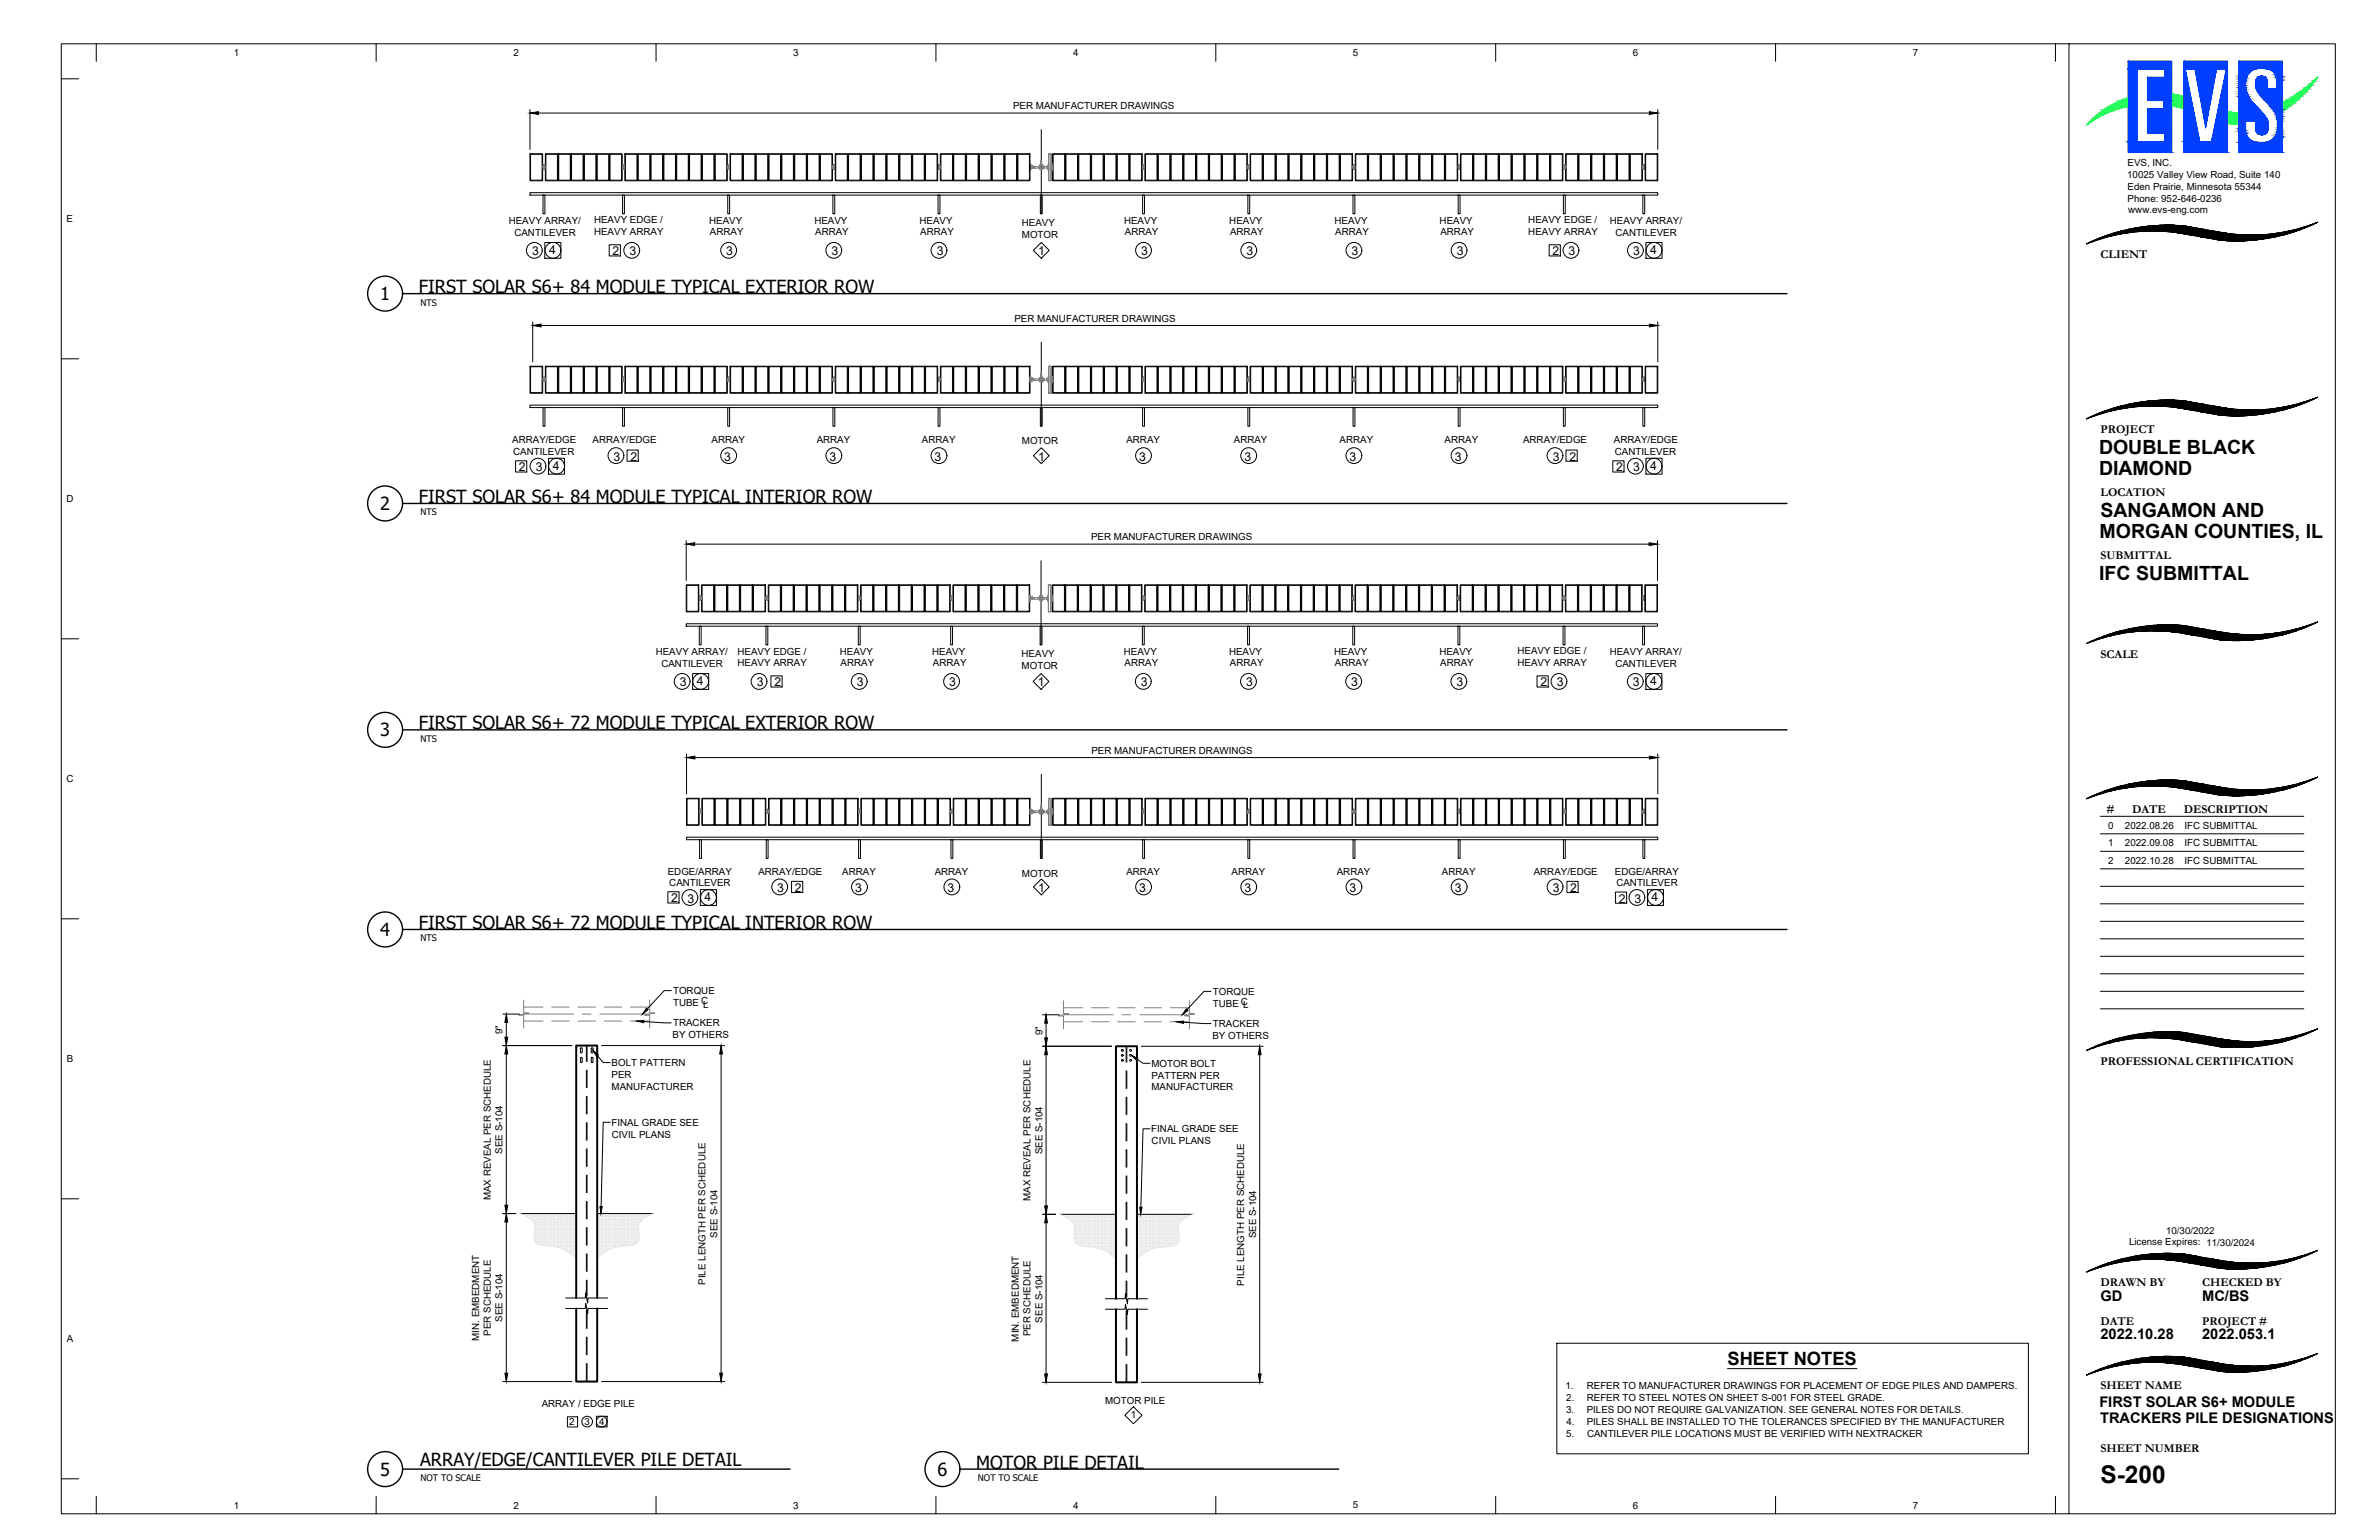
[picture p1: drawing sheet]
<svg xmlns="http://www.w3.org/2000/svg" width="864mm" height="559mm" viewBox="0 0 864 559" stroke-linecap="round" stroke-linejoin="round" font-family="sans-serif">
<defs><g id="words">
<text font-size="8.9" x="762.5" y="538.1">S-200</text>
<g font-size="7.1">
<text x="762" y="164.8">DOUBLE BLACK</text>
<text x="762" y="172.5">DIAMOND</text>
<text x="762.5" y="187.6">SANGAMON AND</text>
<text x="762.1" y="195.3">MORGAN COUNTIES, IL</text>
<text x="762" y="210.5">IFC SUBMITTAL</text>
</g>
<text font-size="6.7" x="627.1" y="495.2">SHEET NOTES</text>
<g font-size="6.6">
<text x="152" y="106.4">FIRST SOLAR S6+ 84 MODULE TYPICAL EXTERIOR ROW</text>
<text x="138" y="108.9">1</text>
<text x="138" y="185">2</text>
<text x="152" y="182.5">FIRST SOLAR S6+ 84 MODULE TYPICAL INTERIOR ROW</text>
<text x="138" y="267.2">3</text>
<text x="152" y="264.7">FIRST SOLAR S6+ 72 MODULE TYPICAL EXTERIOR ROW</text>
<text x="138" y="339.6">4</text>
<text x="152" y="337.1">FIRST SOLAR S6+ 72 MODULE TYPICAL INTERIOR ROW</text>
<text x="152.5" y="532">ARRAY/EDGE/CANTILEVER PILE DETAIL</text>
<text x="354.4" y="533">MOTOR PILE DETAIL</text>
<text x="138" y="535.4">5</text>
<text x="340.3" y="535.4">6</text>
</g>
<g font-size="5.3">
<text x="762.5" y="471.9">GD</text>
<text x="799.4" y="471.9">MC/BS</text>
<text x="762.5" y="486">2022.10.28</text>
<text x="799.4" y="486">2022.053.1</text>
<text x="762.1" y="510.5">FIRST SOLAR S6+ MODULE</text>
<text x="762.4" y="516.3">TRACKERS PILE DESIGNATIONS</text>
</g>
<g font-size="4.4">
<text x="193.1" y="92.7">3</text>
<text x="199.3" y="92.2">4</text>
<text x="222.4" y="92.7">2</text>
<text x="228.5" y="92.7">3</text>
<text x="263.7" y="92.7">3</text>
<text x="301.8" y="92.7">3</text>
<text x="340" y="92.7">3</text>
<text x="376.9" y="92.7">1</text>
<text x="414.3" y="92.7">3</text>
<text x="452.5" y="92.7">3</text>
<text x="490.6" y="92.7">3</text>
<text x="528.8" y="92.7">3</text>
<text x="563.6" y="92.7">2</text>
<text x="569.4" y="92.7">3</text>
<text x="592.8" y="92.7">3</text>
<text x="599" y="92.2">4</text>
<text x="222.8" y="167.2">3</text>
<text x="228.9" y="167.2">2</text>
<text x="262.9" y="167.2">3</text>
<text x="301.1" y="167.2">3</text>
<text x="339.3" y="167.2">3</text>
<text x="376.9" y="167.2">1</text>
<text x="413.5" y="167.2">3</text>
<text x="451.7" y="167.2">3</text>
<text x="489.9" y="167.2">3</text>
<text x="528.1" y="167.2">3</text>
<text x="563.6" y="167.2">3</text>
<text x="569.7" y="167.2">2</text>
<text x="188.4" y="171.1">2</text>
<text x="194.5" y="171">3</text>
<text x="200.6" y="170.6">4</text>
<text x="586.7" y="171.1">2</text>
<text x="592.8" y="171">3</text>
<text x="599" y="170.6">4</text>
<text x="246.8" y="249.1">3</text>
<text x="253" y="248.7">4</text>
<text x="274.7" y="249.1">3</text>
<text x="281.1" y="249.1">2</text>
<text x="311.1" y="249.1">3</text>
<text x="344.6" y="249.1">3</text>
<text x="376.7" y="249.1">1</text>
<text x="414.2" y="249.1">3</text>
<text x="452.4" y="249.1">3</text>
<text x="490.5" y="249.1">3</text>
<text x="528.7" y="249.1">3</text>
<text x="559.2" y="249.1">2</text>
<text x="565.1" y="249.1">3</text>
<text x="592.8" y="249.1">3</text>
<text x="599" y="248.7">4</text>
<text x="282.2" y="323.7">3</text>
<text x="288.6" y="323.7">2</text>
<text x="310.4" y="323.7">3</text>
<text x="343.9" y="323.7">3</text>
<text x="376.9" y="323.7">1</text>
<text x="413.5" y="323.7">3</text>
<text x="451.7" y="323.7">3</text>
<text x="489.9" y="323.7">3</text>
<text x="528.1" y="323.7">3</text>
<text x="563.6" y="323.7">3</text>
<text x="570" y="323.7">2</text>
<text x="243.7" y="327.4">2</text>
<text x="249.6" y="327.5">3</text>
<text x="255.8" y="327.1">4</text>
<text x="587.7" y="327.5">2</text>
<text x="593.4" y="327.5">3</text>
<text x="599.6" y="327.1">4</text>
</g>
<g font-size="4.3">
<text x="762.5" y="93.6">CLIENT</text>
<text x="762.5" y="157.1">PROJECT</text>
<text x="762.5" y="179.9">LOCATION</text>
<text x="762.5" y="202.8">SUBMITTAL</text>
<text x="762.5" y="238.6">SCALE</text>
<text x="764.6" y="294.9">#</text>
<text x="774" y="294.9">DATE</text>
<text x="792.7" y="294.9">DESCRIPTION</text>
<text x="762.5" y="386.3">PROFESSIONAL CERTIFICATION</text>
<text x="762.5" y="466.7">DRAWN BY</text>
<text x="799.4" y="466.7">CHECKED BY</text>
<text x="762.5" y="480.8">DATE</text>
<text x="799.4" y="480.8">PROJECT #</text>
<text x="762.5" y="504.1">SHEET NAME</text>
<text x="762.5" y="526.9">SHEET NUMBER</text>
</g>
<text font-size="3.7" x="410.5" y="514.5">1</text>
<g font-size="3.5">
<text x="84.9" y="20.4">1</text>
<text x="186.4" y="20.4">2</text>
<text x="288" y="20.3">3</text>
<text x="389.6" y="20.3">4</text>
<text x="491.2" y="20.3">5</text>
<text x="592.8" y="20.3">6</text>
<text x="694.4" y="20.3">7</text>
<text x="367.8" y="39.7">PER MANUFACTURER DRAWINGS</text>
<text x="772.2" y="64.7">10025 Valley View Road, Suite 140</text>
<text x="772.3" y="60.4">EVS, INC.</text>
<text x="772.3" y="68.9">Eden Prairie, Minnesota 55344</text>
<text x="772.3" y="73.2">Phone: 952-646-0236</text>
<text x="772.6" y="77.4">www.evs-eng.com</text>
<text x="24.2" y="80.7">E</text>
<text x="184.7" y="81.2">HEAVY ARRAY/</text>
<text x="215.6" y="80.9">HEAVY EDGE /</text>
<text x="257.5" y="81.2">HEAVY</text>
<text x="295.6" y="81.2">HEAVY</text>
<text x="333.8" y="81.2">HEAVY</text>
<text x="370.9" y="82.1">HEAVY</text>
<text x="408.1" y="81.2">HEAVY</text>
<text x="446.3" y="81.2">HEAVY</text>
<text x="484.4" y="81.2">HEAVY</text>
<text x="522.6" y="81.2">HEAVY</text>
<text x="554.8" y="80.9">HEAVY EDGE /</text>
<text x="584.4" y="81.2">HEAVY ARRAY/</text>
<text x="186.7" y="85.5">CANTILEVER</text>
<text x="215.6" y="85.1">HEAVY ARRAY</text>
<text x="257.7" y="85.4">ARRAY</text>
<text x="295.9" y="85.4">ARRAY</text>
<text x="334.1" y="85.4">ARRAY</text>
<text x="370.9" y="86.3">MOTOR</text>
<text x="408.3" y="85.4">ARRAY</text>
<text x="446.5" y="85.4">ARRAY</text>
<text x="484.7" y="85.4">ARRAY</text>
<text x="522.9" y="85.4">ARRAY</text>
<text x="554.8" y="85.1">HEAVY ARRAY</text>
<text x="586.4" y="85.5">CANTILEVER</text>
<text x="368.3" y="116.8">PER MANUFACTURER DRAWINGS</text>
<text x="185.9" y="160.8">ARRAY/EDGE</text>
<text x="215.1" y="160.8">ARRAY/EDGE</text>
<text x="258.3" y="160.8">ARRAY</text>
<text x="296.5" y="160.8">ARRAY</text>
<text x="334.6" y="160.8">ARRAY</text>
<text x="370.9" y="161.3">MOTOR</text>
<text x="408.9" y="160.8">ARRAY</text>
<text x="447.9" y="160.8">ARRAY</text>
<text x="486.3" y="160.8">ARRAY</text>
<text x="524.4" y="160.8">ARRAY</text>
<text x="552.9" y="160.8">ARRAY/EDGE</text>
<text x="585.9" y="160.8">ARRAY/EDGE</text>
<text x="186.3" y="165.1">CANTILEVER</text>
<text x="586.2" y="165.1">CANTILEVER</text>
<text x="24.1" y="182.3">D</text>
<text x="396.1" y="196.1">PER MANUFACTURER DRAWINGS</text>
<text x="238" y="237.6">HEAVY ARRAY/</text>
<text x="267.7" y="237.6">HEAVY EDGE /</text>
<text x="304.8" y="237.6">HEAVY</text>
<text x="338.4" y="237.6">HEAVY</text>
<text x="370.8" y="238.5">HEAVY</text>
<text x="408" y="237.6">HEAVY</text>
<text x="446.2" y="237.6">HEAVY</text>
<text x="484.3" y="237.6">HEAVY</text>
<text x="522.5" y="237.6">HEAVY</text>
<text x="550.9" y="237.3">HEAVY EDGE /</text>
<text x="584.3" y="237.6">HEAVY ARRAY/</text>
<text x="240.1" y="241.9">CANTILEVER</text>
<text x="267.7" y="241.8">HEAVY ARRAY</text>
<text x="305.1" y="241.8">ARRAY</text>
<text x="338.6" y="241.8">ARRAY</text>
<text x="370.9" y="242.8">MOTOR</text>
<text x="408.2" y="241.8">ARRAY</text>
<text x="446.4" y="241.8">ARRAY</text>
<text x="484.6" y="241.8">ARRAY</text>
<text x="522.8" y="241.8">ARRAY</text>
<text x="550.9" y="241.5">HEAVY ARRAY</text>
<text x="586.4" y="241.9">CANTILEVER</text>
<text x="396.2" y="273.6">PER MANUFACTURER DRAWINGS</text>
<text x="24.1" y="283.9">C</text>
<text x="765.3" y="300.7">0</text>
<text x="771.4" y="300.7">2022.08.26</text>
<text x="793" y="300.7">IFC SUBMITTAL</text>
<text x="765.3" y="307">1</text>
<text x="771.4" y="307">2022.09.08</text>
<text x="793" y="307">IFC SUBMITTAL</text>
<text x="242.4" y="317.3">EDGE/ARRAY</text>
<text x="275.3" y="317.6">ARRAY/EDGE</text>
<text x="305.8" y="317.6">ARRAY</text>
<text x="339.3" y="317.6">ARRAY</text>
<text x="408.9" y="317.6">ARRAY</text>
<text x="447.1" y="317.6">ARRAY</text>
<text x="485.3" y="317.6">ARRAY</text>
<text x="523.5" y="317.6">ARRAY</text>
<text x="556.8" y="317.6">ARRAY/EDGE</text>
<text x="586.2" y="317.3">EDGE/ARRAY</text>
<text x="765.3" y="313.4">2</text>
<text x="771.4" y="313.4">2022.10.28</text>
<text x="793" y="313.4">IFC SUBMITTAL</text>
<text x="243" y="321.6">CANTILEVER</text>
<text x="370.9" y="318.1">MOTOR</text>
<text x="586.8" y="321.6">CANTILEVER</text>
<text x="244.3" y="360.7">TORQUE</text>
<text x="244.3" y="365">TUBE C</text>
<text x="255.3" y="365.6">L</text>
<text x="440.3" y="361">TORQUE</text>
<text x="440.3" y="365.3">TUBE C</text>
<text x="451.2" y="365.9">L</text>
<text x="182.5" y="375.3" transform="rotate(-90 182.5 375.3)">9&quot;</text>
<text x="244.2" y="376.7">BY OTHERS</text>
<text x="244.3" y="372.4">TRACKER</text>
<text x="378.4" y="375.5" transform="rotate(-90 378.4 375.5)">9&quot;</text>
<text x="440.1" y="377">BY OTHERS</text>
<text x="440.3" y="372.7">TRACKER</text>
<text x="24.2" y="385.5">B</text>
<text x="222" y="386.9">BOLT PATTERN</text>
<text x="418" y="387.1">MOTOR BOLT</text>
<text x="222" y="391.1">PER</text>
<text x="222" y="395.4">MANUFACTURER</text>
<text x="418" y="391.4">PATTERN PER</text>
<text x="418" y="395.6">MANUFACTURER</text>
<text x="222" y="408.5">FINAL GRADE SEE</text>
<text x="222.1" y="412.8">CIVIL PLANS</text>
<text x="417.9" y="410.9">FINAL GRADE SEE</text>
<text x="182.5" y="418.6" transform="rotate(-90 182.5 418.6)">SEE S-104</text>
<text x="378.4" y="418.9" transform="rotate(-90 378.4 418.9)">SEE S-104</text>
<text x="418.1" y="415.2">CIVIL PLANS</text>
<text x="178.2" y="435.5" transform="rotate(-90 178.2 435.5)">MAX REVEAL PER SCHEDULE</text>
<text x="374.1" y="435.8" transform="rotate(-90 374.1 435.8)">MAX REVEAL PER SCHEDULE</text>
<text x="260.4" y="449.1" transform="rotate(-90 260.4 449.1)">SEE S-104</text>
<text x="456" y="449.4" transform="rotate(-90 456 449.4)">SEE S-104</text>
<text x="786.3" y="447.9">10/30/2022</text>
<text x="772.9" y="451.9">License Expires: 11/30/2022</text>
<text x="801" y="452.3">11/30/2024</text>
<text x="256.2" y="466.2" transform="rotate(-90 256.2 466.2)">PILE LENGTH PER SCHEDULE</text>
<text x="451.7" y="466.5" transform="rotate(-90 451.7 466.5)">PILE LENGTH PER SCHEDULE</text>
<text x="182.5" y="479.6" transform="rotate(-90 182.5 479.6)">SEE S-104</text>
<text x="378.4" y="479.9" transform="rotate(-90 378.4 479.9)">SEE S-104</text>
<text x="178.2" y="484.7" transform="rotate(-90 178.2 484.7)">PER SCHEDULE</text>
<text x="374.1" y="484.9" transform="rotate(-90 374.1 484.9)">PER SCHEDULE</text>
<text x="24.2" y="487.1">A</text>
<text x="173.9" y="486.5" transform="rotate(-90 173.9 486.5)">MIN. EMBEDMENT</text>
<text x="369.9" y="486.8" transform="rotate(-90 369.9 486.8)">MIN. EMBEDMENT</text>
<text x="401.2" y="509.4">MOTOR PILE</text>
<text x="568.3" y="504.1">1.</text>
<text x="568.6" y="508.4">2.</text>
<text x="576" y="504.1">REFER TO MANUFACTURER DRAWINGS FOR PLACEMENT OF EDGE PILES AND DAMPERS.</text>
<text x="576" y="508.4">REFER TO STEEL NOTES ON SHEET S-001 FOR STEEL GRADE.</text>
<text x="196.6" y="510.4">ARRAY / EDGE PILE</text>
<text x="568.5" y="512.7">3.</text>
<text x="576" y="512.7">PILES DO NOT REQUIRE GALVANIZATION. SEE GENERAL NOTES FOR DETAILS.</text>
<text x="206.6" y="516.9">2</text>
<text x="212.2" y="517">3</text>
<text x="217.4" y="517">4</text>
<text x="568.5" y="521.3">5.</text>
<text x="568.6" y="517">4.</text>
<text x="576" y="517">PILES SHALL BE INSTALLED TO THE TOLERANCES SPECIFIED BY THE MANUFACTURER</text>
<text x="576.1" y="521.3">CANTILEVER PILE LOCATIONS MUST BE VERIFIED WITH NEXTRACKER</text>
<text x="84.9" y="547.4">1</text>
<text x="186.4" y="547.4">2</text>
<text x="288" y="547.4">3</text>
<text x="389.6" y="547.4">4</text>
<text x="491.2" y="547.3">5</text>
<text x="592.8" y="547.4">6</text>
<text x="694.4" y="547.4">7</text>
</g>
<g font-size="3.3">
<text x="152.7" y="110.9">NTS</text>
<text x="152.7" y="187">NTS</text>
<text x="152.7" y="269.2">NTS</text>
<text x="152.7" y="341.6">NTS</text>
<text x="152.7" y="537.4">NOT TO SCALE</text>
<text x="355" y="537.4">NOT TO SCALE</text>
</g>
</g></defs>
<!-- layer: S-DETL-XLGH -->
<g fill="none" stroke="#000" stroke-width=".36">
<path d="M192.4 39.8v14.4M601.8 39.8v14.4M192.4 55.8h4.6v9.8h-4.6zM192.6 56h4.2v9.4h-4.2zM195.4 41h403.3M198 55.8h4.5v9.8h-4.5zM198.2 56h4.2v9.4h-4.2zM202.6 55.8h4.6v9.8h-4.6zM202.8 56h4.2v9.4h-4.2zM207.3 55.8h4.6v9.8h-4.6zM207.5 56h4.2v9.4h-4.2zM211.9 55.8h4.6v9.8h-4.6z"/>
<path d="M212.1 56h4.2v9.4h-4.2zM216.6 55.8h4.6v9.8h-4.6zM216.8 56h4.2v9.4h-4.2zM221.3 55.8h4.5v9.8h-4.5zM221.4 56h4.2v9.4h-4.2zM226.8 55.8h4.6v9.8h-4.6zM227 56h4.2v9.4h-4.2zM231.5 55.8h4.6v9.8h-4.6zM231.7 56h4.2v9.4h-4.2zM236.1 55.8h4.6v9.8h-4.6zM236.3 56h4.2v9.4h-4.2zM240.8 55.8h4.6v9.8h-4.6z"/>
<path d="M241 56h4.2v9.4h-4.2zM245.4 55.8h4.6v9.8h-4.6zM245.7 56h4.2v9.4h-4.2zM250.1 55.8h4.6v9.8h-4.6zM250.3 56h4.2v9.4h-4.2zM254.8 55.8h4.6v9.8h-4.6zM255 56h4.2v9.4h-4.2zM259.4 55.8h4.6v9.8h-4.6zM259.6 56h4.2v9.4h-4.2zM265 55.8h4.6v9.8h-4.6zM265.2 56h4.2v9.4h-4.2zM269.7 55.8h4.6v9.8h-4.6z"/>
<path d="M269.9 56h4.1v9.4h-4.1zM274.3 55.8h4.6v9.8h-4.6zM274.5 56h4.2v9.4h-4.2zM279 55.8h4.6v9.8h-4.6zM279.2 56h4.2v9.4h-4.2zM283.6 55.8h4.6v9.8h-4.6zM283.8 56h4.2v9.4h-4.2zM288.3 55.8h4.6v9.8h-4.6zM288.5 56h4.2v9.4h-4.2zM292.9 55.8h4.6v9.8h-4.6zM293.2 56h4.1v9.4h-4.1zM297.6 55.8h4.6v9.8h-4.6z"/>
<path d="M297.8 56h4.2v9.4h-4.2zM303.2 55.8h4.6v9.8h-4.6zM303.4 56h4.2v9.4h-4.2zM307.8 55.8h4.6v9.8h-4.6zM308 56h4.2v9.4h-4.2zM312.5 55.8h4.6v9.8h-4.6zM312.7 56h4.2v9.4h-4.2zM317.2 55.8h4.5v9.8h-4.5zM317.4 56h4.1v9.4h-4.1zM321.8 55.8h4.6v9.8h-4.6zM322 56h4.2v9.4h-4.2zM326.5 55.8h4.6v9.8h-4.6z"/>
<path d="M326.7 56h4.2v9.4h-4.2zM331.1 55.8h4.6v9.8h-4.6zM331.3 56h4.2v9.4h-4.2zM335.8 55.8h4.6v9.8h-4.6zM336 56h4.2v9.4h-4.2zM341.4 55.8h4.5v9.8h-4.5zM341.6 56h4.2v9.4h-4.2zM346 55.8h4.6v9.8h-4.6zM346.2 56h4.2v9.4h-4.2zM350.7 55.8h4.6v9.8h-4.6zM350.9 56h4.2v9.4h-4.2zM355.3 55.8h4.6v9.8h-4.6z"/>
<path d="M355.5 56h4.2v9.4h-4.2zM360 55.8h4.6v9.8h-4.6zM360.2 56h4.2v9.4h-4.2zM364.7 55.8h4.5v9.8h-4.5zM364.8 56h4.2v9.4h-4.2zM369.3 55.8h4.6v9.8h-4.6zM369.5 56h4.2v9.4h-4.2zM378 47v30.6M382.1 55.8h4.6v9.8h-4.6zM382.3 56h4.2v9.4h-4.2zM386.8 55.8h4.6v9.8h-4.6zM386.9 56h4.2v9.4h-4.2z"/>
<path d="M391.4 55.8h4.6v9.8h-4.6zM391.6 56h4.2v9.4h-4.2zM396.1 55.8h4.6v9.8h-4.6zM396.3 56h4.2v9.4h-4.2zM400.7 55.8h4.6v9.8h-4.6zM400.9 56h4.2v9.4h-4.2zM405.4 55.8h4.6v9.8h-4.6zM405.6 56h4.2v9.4h-4.2zM410 55.8h4.6v9.8h-4.6zM410.2 56h4.2v9.4h-4.2zM415.6 55.8h4.6v9.8h-4.6zM415.8 56h4.2v9.4h-4.2z"/>
<path d="M420.3 55.8h4.6v9.8h-4.6zM420.5 56h4.2v9.4h-4.2zM424.9 55.8h4.6v9.8h-4.6zM425.1 56h4.2v9.4h-4.2zM429.6 55.8h4.6v9.8h-4.6zM429.8 56h4.2v9.4h-4.2zM434.3 55.8h4.5v9.8h-4.5zM434.4 56h4.2v9.4h-4.2zM438.9 55.8h4.6v9.8h-4.6zM439.1 56h4.2v9.4h-4.2zM443.6 55.8h4.5v9.8h-4.5zM443.8 56h4.2v9.4h-4.2z"/>
<path d="M448.2 55.8h4.6v9.8h-4.6zM448.4 56h4.2v9.4h-4.2zM453.8 55.8h4.6v9.8h-4.6zM454 56h4.2v9.4h-4.2zM458.4 55.8h4.6v9.8h-4.6zM458.6 56h4.3v9.4h-4.3zM463.1 55.8h4.6v9.8h-4.6zM463.3 56h4.2v9.4h-4.2zM467.8 55.8h4.6v9.8h-4.6zM468 56h4.2v9.4h-4.2zM472.4 55.8h4.6v9.8h-4.6zM472.6 56h4.2v9.4h-4.2z"/>
<path d="M477.1 55.8h4.6v9.8h-4.6zM477.3 56h4.2v9.4h-4.2zM481.7 55.8h4.6v9.8h-4.6zM481.9 56h4.2v9.4h-4.2zM486.4 55.8h4.6v9.8h-4.6zM486.6 56h4.2v9.4h-4.2zM492 55.8h4.6v9.8h-4.6zM492.2 56h4.2v9.4h-4.2zM496.6 55.8h4.6v9.8h-4.6zM496.8 56h4.2v9.4h-4.2zM501.3 55.8h4.6v9.8h-4.6zM501.5 56h4.2v9.4h-4.2z"/>
<path d="M505.9 55.8h4.6v9.8h-4.6zM506.1 56h4.2v9.4h-4.2zM510.6 55.8h4.6v9.8h-4.6zM510.8 56h4.2v9.4h-4.2zM515.3 55.8h4.6v9.8h-4.6zM515.5 56h4.1v9.4h-4.1zM519.9 55.8h4.6v9.8h-4.6zM520.1 56h4.2v9.4h-4.2zM524.6 55.8h4.6v9.8h-4.6zM524.8 56h4.2v9.4h-4.2zM530.2 55.8h4.5v9.8h-4.5zM530.4 56h4.1v9.4h-4.1z"/>
<path d="M534.8 55.8h4.6v9.8h-4.6zM535 56h4.2v9.4h-4.2zM539.5 55.8h4.5v9.8h-4.5zM539.7 56h4.2v9.4h-4.2zM544.1 55.8h4.6v9.8h-4.6zM544.3 56h4.2v9.4h-4.2zM548.8 55.8h4.6v9.8h-4.6zM549 56h4.2v9.4h-4.2zM553.4 55.8h4.6v9.8h-4.6zM553.6 56h4.2v9.4h-4.2zM558.1 55.8h4.6v9.8h-4.6zM558.3 56h4.2v9.4h-4.2z"/>
<path d="M562.8 55.8h4.6v9.8h-4.6zM562.9 56h4.2v9.4h-4.2zM568.3 55.8h4.6v9.8h-4.6zM568.5 56h4.2v9.4h-4.2zM573 55.8h4.6v9.8h-4.6zM573.2 56h4.2v9.4h-4.2zM577.6 55.8h4.6v9.8h-4.6zM577.9 56h4.1v9.4h-4.1zM582.3 55.8h4.6v9.8h-4.6zM582.5 56h4.2v9.4h-4.2zM587 55.8h4.5v9.8h-4.5zM587.2 56h4.2v9.4h-4.2z"/>
<path d="M591.6 55.8h4.6v9.8h-4.6zM591.8 56h4.2v9.4h-4.2zM597.2 55.8h4.6v9.8h-4.6zM597.4 56h4.2v9.4h-4.2zM192.4 69.9h409.4v.9h-409.4zM197.1 70.8h.7v6.8h-.7zM226 70.8h.7v6.8h-.7zM264.2 70.8h.7v6.8h-.7zM302.3 70.8h.7v6.8h-.7zM340.5 70.8h.7v6.8h-.7zM377.7 70.8h.6v6.8h-.6zM414.8 70.8h.7v6.8h-.7z"/>
<path d="M453 70.8h.7v6.8h-.7zM491.2 70.8h.6v6.8h-.6zM529.3 70.8h.7v6.8h-.7zM567.5 70.8h.7v6.8h-.7zM596.4 70.8h.6v6.8h-.6zM197.8 88h5.8v5.7h-5.8zM221.1 88.8h4.1v4.1h-4.1zM375.1 90.8l2.9-2.8 2.9 2.8-2.9 2.9zM562.4 88.8h4v4.1h-4zM597.5 88h5.8v5.7h-5.8zM193.4 116.8v14.5M196.4 118.1h402.3"/>
<path d="M601.8 116.8v14.5M192.4 132.9h4.6v9.8h-4.6zM192.6 133.1h4.2v9.4h-4.2zM198 132.9h4.6v9.8h-4.6zM198.2 133.1h4.2v9.4h-4.2zM202.6 132.9h4.6v9.8h-4.6zM202.8 133.1h4.2v9.4h-4.2zM207.3 132.9h4.6v9.8h-4.6zM207.5 133.1h4.2v9.4h-4.2zM211.9 132.9h4.6v9.8h-4.6zM212.2 133.1h4.1v9.4h-4.1zM216.6 132.9h4.6v9.8h-4.6z"/>
<path d="M216.8 133.1h4.2v9.4h-4.2zM221.3 132.9h4.5v9.8h-4.5zM221.5 133.1h4.2v9.4h-4.2zM226.8 132.9h4.6v9.8h-4.6zM227 133.1h4.2v9.4h-4.2zM231.5 132.9h4.6v9.8h-4.6zM231.7 133.1h4.2v9.4h-4.2zM236.2 132.9h4.5v9.8h-4.5zM236.3 133.1h4.2v9.4h-4.2zM240.8 132.9h4.6v9.8h-4.6zM241 133.1h4.2v9.4h-4.2zM245.5 132.9h4.6v9.8h-4.6z"/>
<path d="M245.7 133.1h4.2v9.4h-4.2zM250.1 132.9h4.6v9.8h-4.6zM250.3 133.1h4.2v9.4h-4.2zM254.8 132.9h4.6v9.8h-4.6zM255 133.1h4.2v9.4h-4.2zM259.4 132.9h4.6v9.8h-4.6zM259.6 133.1h4.2v9.4h-4.2zM265 132.9h4.6v9.8h-4.6zM265.2 133.1h4.2v9.4h-4.2zM269.7 132.9h4.6v9.8h-4.6zM269.9 133.1h4.2v9.4h-4.2zM274.3 132.9h4.6v9.8h-4.6z"/>
<path d="M274.5 133.1h4.2v9.4h-4.2zM279 132.9h4.6v9.8h-4.6zM279.2 133.1h4.2v9.4h-4.2zM283.7 132.9h4.5v9.8h-4.5zM283.8 133.1h4.2v9.4h-4.2zM288.3 132.9h4.6v9.8h-4.6zM288.5 133.1h4.2v9.4h-4.2zM293 132.9h4.5v9.8h-4.5zM293.2 133.1h4.1v9.4h-4.1zM297.6 132.9h4.6v9.8h-4.6zM297.8 133.1h4.2v9.4h-4.2zM303.2 132.9h4.6v9.8h-4.6z"/>
<path d="M303.4 133.1h4.2v9.4h-4.2zM307.8 132.9h4.6v9.8h-4.6zM308 133.1h4.2v9.4h-4.2zM312.5 132.9h4.6v9.8h-4.6zM312.7 133.1h4.2v9.4h-4.2zM317.2 132.9h4.6v9.8h-4.6zM317.4 133.1h4.2v9.4h-4.2zM321.8 132.9h4.6v9.8h-4.6zM322 133.1h4.2v9.4h-4.2zM326.5 132.9h4.6v9.8h-4.6zM326.7 133.1h4.2v9.4h-4.2zM331.1 132.9h4.6v9.8h-4.6z"/>
<path d="M331.3 133.1h4.2v9.4h-4.2zM335.8 132.9h4.6v9.8h-4.6zM336 133.1h4.2v9.4h-4.2zM341.4 132.9h4.5v9.8h-4.5zM341.6 133.1h4.2v9.4h-4.2zM346 132.9h4.6v9.8h-4.6zM346.2 133.1h4.2v9.4h-4.2zM350.7 132.9h4.6v9.8h-4.6zM350.9 133.1h4.2v9.4h-4.2zM355.3 132.9h4.6v9.8h-4.6zM355.5 133.1h4.2v9.4h-4.2zM360 132.9h4.6v9.8h-4.6z"/>
<path d="M360.2 133.1h4.2v9.4h-4.2zM364.7 132.9h4.6v9.8h-4.6zM364.8 133.1h4.2v9.4h-4.2zM369.3 132.9h4.6v9.8h-4.6zM369.5 133.1h4.2v9.4h-4.2zM378 124.1v30.6M382.1 132.9h4.6v9.8h-4.6zM382.3 133.1h4.2v9.4h-4.2zM386.8 132.9h4.6v9.8h-4.6zM386.9 133.1h4.3v9.4h-4.3zM391.4 132.9h4.6v9.8h-4.6zM391.6 133.1h4.2v9.4h-4.2z"/>
<path d="M396.1 132.9h4.6v9.8h-4.6zM396.3 133.1h4.2v9.4h-4.2zM400.7 132.9h4.6v9.8h-4.6zM400.9 133.1h4.2v9.4h-4.2zM405.4 132.9h4.6v9.8h-4.6zM405.6 133.1h4.2v9.4h-4.2zM410 132.9h4.6v9.8h-4.6zM410.3 133.1h4.1v9.4h-4.1zM415.6 132.9h4.6v9.8h-4.6zM415.8 133.1h4.2v9.4h-4.2zM420.3 132.9h4.6v9.8h-4.6zM420.5 133.1h4.2v9.4h-4.2z"/>
<path d="M424.9 132.9h4.6v9.8h-4.6zM425.1 133.1h4.2v9.4h-4.2zM429.6 132.9h4.6v9.8h-4.6zM429.8 133.1h4.2v9.4h-4.2zM434.3 132.9h4.5v9.8h-4.5zM434.4 133.1h4.2v9.4h-4.2zM438.9 132.9h4.6v9.8h-4.6zM439.1 133.1h4.2v9.4h-4.2zM443.6 132.9h4.6v9.8h-4.6zM443.8 133.1h4.2v9.4h-4.2zM448.2 132.9h4.6v9.8h-4.6zM448.4 133.1h4.2v9.4h-4.2z"/>
<path d="M453.8 132.9h4.6v9.8h-4.6zM454 133.1h4.2v9.4h-4.2zM458.4 132.9h4.6v9.8h-4.6zM458.7 133.1h4.2v9.4h-4.2zM463.1 132.9h4.6v9.8h-4.6zM463.3 133.1h4.2v9.4h-4.2zM467.8 132.9h4.6v9.8h-4.6zM468 133.1h4.2v9.4h-4.2zM472.4 132.9h4.6v9.8h-4.6zM472.6 133.1h4.2v9.4h-4.2zM477.1 132.9h4.6v9.8h-4.6zM477.3 133.1h4.2v9.4h-4.2z"/>
<path d="M481.8 132.9h4.5v9.8h-4.5zM481.9 133.1h4.2v9.4h-4.2zM486.4 132.9h4.6v9.8h-4.6zM486.6 133.1h4.2v9.4h-4.2zM492 132.9h4.6v9.8h-4.6zM492.2 133.1h4.2v9.4h-4.2zM496.6 132.9h4.6v9.8h-4.6zM496.8 133.1h4.2v9.4h-4.2zM501.3 132.9h4.6v9.8h-4.6zM501.5 133.1h4.2v9.4h-4.2zM505.9 132.9h4.6v9.8h-4.6zM506.2 133.1h4.1v9.4h-4.1z"/>
<path d="M510.6 132.9h4.6v9.8h-4.6zM510.8 133.1h4.2v9.4h-4.2zM515.3 132.9h4.6v9.8h-4.6zM515.5 133.1h4.2v9.4h-4.2zM519.9 132.9h4.6v9.8h-4.6zM520.1 133.1h4.2v9.4h-4.2zM524.6 132.9h4.6v9.8h-4.6zM524.8 133.1h4.2v9.4h-4.2zM530.2 132.9h4.5v9.8h-4.5zM530.4 133.1h4.1v9.4h-4.1zM534.8 132.9h4.6v9.8h-4.6zM535 133.1h4.2v9.4h-4.2z"/>
<path d="M539.5 132.9h4.6v9.8h-4.6zM539.7 133.1h4.2v9.4h-4.2zM544.1 132.9h4.6v9.8h-4.6zM544.3 133.1h4.2v9.4h-4.2zM548.8 132.9h4.6v9.8h-4.6zM549 133.1h4.2v9.4h-4.2zM553.4 132.9h4.6v9.8h-4.6zM553.6 133.1h4.2v9.4h-4.2zM558.1 132.9h4.6v9.8h-4.6zM558.3 133.1h4.2v9.4h-4.2zM562.8 132.9h4.6v9.8h-4.6zM562.9 133.1h4.2v9.4h-4.2z"/>
<path d="M568.3 132.9h4.6v9.8h-4.6zM568.5 133.1h4.2v9.4h-4.2zM573 132.9h4.6v9.8h-4.6zM573.2 133.1h4.2v9.4h-4.2zM577.6 132.9h4.6v9.8h-4.6zM577.9 133.1h4.1v9.4h-4.1zM582.3 132.9h4.6v9.8h-4.6zM582.5 133.1h4.2v9.4h-4.2zM587 132.9h4.5v9.8h-4.5zM587.2 133.1h4.2v9.4h-4.2zM591.6 132.9h4.6v9.8h-4.6zM591.8 133.1h4.2v9.4h-4.2z"/>
<path d="M597.2 132.9h4.6v9.8h-4.6zM597.4 133.1h4.2v9.4h-4.2zM192.4 147h409.4v.9h-409.4zM197.1 147.9h.7v6.8h-.7zM226 147.9h.7v6.8h-.7zM264.2 147.9h.7v6.8h-.7zM302.4 147.9h.6v6.8h-.6zM340.5 147.9h.7v6.8h-.7zM377.7 147.9h.6v6.8h-.6zM414.8 147.9h.7v6.8h-.7zM453 147.9h.7v6.8h-.7zM491.2 147.9h.6v6.8h-.6z"/>
<path d="M529.3 147.9h.7v6.8h-.7zM567.5 147.9h.7v6.8h-.7zM596.4 147.9h.6v6.8h-.6zM187.2 167.2h4v4.1h-4zM199.1 166.3h5.8v5.7h-5.8zM227.6 163.3h4.1v4.1h-4.1zM375.1 165.3l2.9-2.8 2.9 2.8-2.9 2.9zM568.5 163.3h4v4.1h-4zM585.5 167.2h4v4.1h-4zM597.5 166.3h5.8v5.7h-5.8zM249.1 196.2v14.4M252.2 197.4h346.4"/>
<path d="M601.7 196.2v14.4M249.1 212.2h4.6v9.8h-4.6zM249.3 212.4h4.2v9.4h-4.2zM254.7 212.2h4.6v9.8h-4.6zM254.9 212.4h4.2v9.4h-4.2zM259.3 212.2h4.6v9.8h-4.6zM259.5 212.4h4.2v9.4h-4.2zM264 212.2h4.6v9.8h-4.6zM264.2 212.4h4.2v9.4h-4.2zM268.6 212.2h4.6v9.8h-4.6zM268.9 212.4h4.2v9.4h-4.2zM273.3 212.2h4.6v9.8h-4.6z"/>
<path d="M273.5 212.4h4.2v9.4h-4.2zM278.9 212.2h4.6v9.8h-4.6zM279.1 212.4h4.2v9.4h-4.2zM283.5 212.2h4.6v9.8h-4.6zM283.7 212.4h4.2v9.4h-4.2zM288.2 212.2h4.6v9.8h-4.6zM288.4 212.4h4.2v9.4h-4.2zM292.9 212.2h4.5v9.8h-4.5zM293.1 212.4h4.1v9.4h-4.1zM297.5 212.2h4.6v9.8h-4.6zM297.7 212.4h4.2v9.4h-4.2zM302.2 212.2h4.6v9.8h-4.6z"/>
<path d="M302.4 212.4h4.2v9.4h-4.2zM306.8 212.2h4.6v9.8h-4.6zM307 212.4h4.2v9.4h-4.2zM312.4 212.2h4.6v9.8h-4.6zM312.6 212.4h4.2v9.4h-4.2zM317.1 212.2h4.5v9.8h-4.5zM317.3 212.4h4.2v9.4h-4.2zM321.7 212.2h4.6v9.8h-4.6zM321.9 212.4h4.2v9.4h-4.2zM326.4 212.2h4.6v9.8h-4.6zM326.6 212.4h4.2v9.4h-4.2zM331 212.2h4.6v9.8h-4.6z"/>
<path d="M331.2 212.4h4.2v9.4h-4.2zM335.7 212.2h4.6v9.8h-4.6zM335.9 212.4h4.2v9.4h-4.2zM340.4 212.2h4.5v9.8h-4.5zM340.6 212.4h4.1v9.4h-4.1zM345.9 212.2h4.6v9.8h-4.6zM346.1 212.4h4.2v9.4h-4.2zM350.6 212.2h4.6v9.8h-4.6zM350.8 212.4h4.2v9.4h-4.2zM355.2 212.2h4.6v9.8h-4.6zM355.4 212.4h4.2v9.4h-4.2zM359.9 212.2h4.6v9.8h-4.6z"/>
<path d="M360.1 212.4h4.2v9.4h-4.2zM364.6 212.2h4.5v9.8h-4.5zM364.7 212.4h4.2v9.4h-4.2zM369.2 212.2h4.6v9.8h-4.6zM369.4 212.4h4.2v9.4h-4.2zM377.9 203.5v30.5M382 212.2h4.6v9.8h-4.6zM382.2 212.4h4.2v9.4h-4.2zM386.7 212.2h4.5v9.8h-4.5zM386.9 212.4h4.2v9.4h-4.2zM391.3 212.2h4.6v9.8h-4.6zM391.5 212.4h4.2v9.4h-4.2z"/>
<path d="M396 212.2h4.6v9.8h-4.6zM396.2 212.4h4.2v9.4h-4.2zM400.6 212.2h4.6v9.8h-4.6zM400.8 212.4h4.2v9.4h-4.2zM405.3 212.2h4.6v9.8h-4.6zM405.5 212.4h4.2v9.4h-4.2zM410 212.2h4.5v9.8h-4.5zM410.1 212.4h4.2v9.4h-4.2zM415.5 212.2h4.6v9.8h-4.6zM415.7 212.4h4.2v9.4h-4.2zM420.2 212.2h4.6v9.8h-4.6zM420.4 212.4h4.2v9.4h-4.2z"/>
<path d="M424.8 212.2h4.6v9.8h-4.6zM425 212.4h4.2v9.4h-4.2zM429.5 212.2h4.6v9.8h-4.6zM429.7 212.4h4.2v9.4h-4.2zM434.1 212.2h4.6v9.8h-4.6zM434.3 212.4h4.3v9.4h-4.3zM438.8 212.2h4.6v9.8h-4.6zM439 212.4h4.2v9.4h-4.2zM443.5 212.2h4.6v9.8h-4.6zM443.7 212.4h4.2v9.4h-4.2zM448.1 212.2h4.6v9.8h-4.6zM448.3 212.4h4.2v9.4h-4.2z"/>
<path d="M453.7 212.2h4.6v9.8h-4.6zM453.9 212.4h4.2v9.4h-4.2zM458.4 212.2h4.5v9.8h-4.5zM458.6 212.4h4.1v9.4h-4.1zM463 212.2h4.6v9.8h-4.6zM463.2 212.4h4.2v9.4h-4.2zM467.7 212.2h4.5v9.8h-4.5zM467.9 212.4h4.2v9.4h-4.2zM472.3 212.2h4.6v9.8h-4.6zM472.5 212.4h4.2v9.4h-4.2zM477 212.2h4.6v9.8h-4.6zM477.2 212.4h4.2v9.4h-4.2z"/>
<path d="M481.6 212.2h4.6v9.8h-4.6zM481.8 212.4h4.2v9.4h-4.2zM486.3 212.2h4.6v9.8h-4.6zM486.5 212.4h4.2v9.4h-4.2zM491.9 212.2h4.6v9.8h-4.6zM492.1 212.4h4.2v9.4h-4.2zM496.5 212.2h4.6v9.8h-4.6zM496.7 212.4h4.2v9.4h-4.2zM501.2 212.2h4.6v9.8h-4.6zM501.4 212.4h4.2v9.4h-4.2zM505.8 212.2h4.6v9.8h-4.6zM506.1 212.4h4.1v9.4h-4.1z"/>
<path d="M510.5 212.2h4.6v9.8h-4.6zM510.7 212.4h4.2v9.4h-4.2zM515.2 212.2h4.5v9.8h-4.5zM515.4 212.4h4.2v9.4h-4.2zM519.8 212.2h4.6v9.8h-4.6zM520 212.4h4.2v9.4h-4.2zM524.5 212.2h4.6v9.8h-4.6zM524.7 212.4h4.2v9.4h-4.2zM530.1 212.2h4.5v9.8h-4.5zM530.2 212.4h4.2v9.4h-4.2zM534.7 212.2h4.6v9.8h-4.6zM534.9 212.4h4.2v9.4h-4.2z"/>
<path d="M539.4 212.2h4.6v9.8h-4.6zM539.6 212.4h4.2v9.4h-4.2zM544 212.2h4.6v9.8h-4.6zM544.2 212.4h4.2v9.4h-4.2zM548.7 212.2h4.6v9.8h-4.6zM548.9 212.4h4.2v9.4h-4.2zM553.3 212.2h4.6v9.8h-4.6zM553.6 212.4h4.1v9.4h-4.1zM558 212.2h4.6v9.8h-4.6zM558.2 212.4h4.2v9.4h-4.2zM562.7 212.2h4.5v9.8h-4.5zM562.9 212.4h4.2v9.4h-4.2z"/>
<path d="M568.2 212.2h4.6v9.8h-4.6zM568.4 212.4h4.2v9.4h-4.2zM572.9 212.2h4.6v9.8h-4.6zM573.1 212.4h4.2v9.4h-4.2zM577.6 212.2h4.5v9.8h-4.5zM577.7 212.4h4.2v9.4h-4.2zM582.2 212.2h4.6v9.8h-4.6zM582.4 212.4h4.2v9.4h-4.2zM586.9 212.2h4.6v9.8h-4.6zM587.1 212.4h4.1v9.4h-4.1zM591.5 212.2h4.6v9.8h-4.6zM591.7 212.4h4.2v9.4h-4.2z"/>
<path d="M597.1 212.2h4.6v9.8h-4.6zM597.3 212.4h4.2v9.4h-4.2zM249.1 226.3h352.6v.9h-352.6zM253.9 227.2h.6v6.8h-.6zM278 227.2h.7v6.8h-.7zM311.6 227.2h.7v6.8h-.7zM345.1 227.2h.7v6.8h-.7zM377.6 227.2h.6v6.8h-.6zM414.7 227.2h.7v6.8h-.7zM452.9 227.2h.7v6.8h-.7zM491.1 227.2h.6v6.8h-.6zM529.3 227.2h.6v6.8h-.6z"/>
<path d="M567.4 227.2h.7v6.8h-.7zM596.3 227.2h.7v6.8h-.7zM251.4 244.4h5.9v5.7h-5.9zM279.8 245.2h4.1v4.1h-4.1zM375 247.3l2.9-2.9 2.9 2.9-2.9 2.8zM558 245.2h4v4.1h-4zM597.5 244.4h5.8v5.7h-5.8zM249.2 273.6v14.5M252.3 274.9h346.4M601.8 273.6v14.5M249.2 289.7h4.6v9.8h-4.6zM249.4 289.9h4.2v9.4h-4.2z"/>
<path d="M254.8 289.7h4.6v9.8h-4.6zM255 289.9h4.2v9.4h-4.2zM259.4 289.7h4.6v9.8h-4.6zM259.6 289.9h4.2v9.4h-4.2zM264.1 289.7h4.6v9.8h-4.6zM264.3 289.9h4.2v9.4h-4.2zM268.8 289.7h4.5v9.8h-4.5zM268.9 289.9h4.2v9.4h-4.2zM273.4 289.7h4.6v9.8h-4.6zM273.6 289.9h4.2v9.4h-4.2zM279 289.7h4.6v9.8h-4.6zM279.2 289.9h4.2v9.4h-4.2z"/>
<path d="M283.7 289.7h4.5v9.8h-4.5zM283.8 289.9h4.2v9.4h-4.2zM288.3 289.7h4.6v9.8h-4.6zM288.5 289.9h4.2v9.4h-4.2zM293 289.7h4.5v9.8h-4.5zM293.2 289.9h4.1v9.4h-4.1zM297.6 289.7h4.6v9.8h-4.6zM297.8 289.9h4.2v9.4h-4.2zM302.3 289.7h4.6v9.8h-4.6zM302.5 289.9h4.2v9.4h-4.2zM306.9 289.7h4.6v9.8h-4.6zM307.1 289.9h4.2v9.4h-4.2z"/>
<path d="M312.5 289.7h4.6v9.8h-4.6zM312.7 289.9h4.2v9.4h-4.2zM317.2 289.7h4.6v9.8h-4.6zM317.4 289.9h4.2v9.4h-4.2zM321.8 289.7h4.6v9.8h-4.6zM322 289.9h4.2v9.4h-4.2zM326.5 289.7h4.6v9.8h-4.6zM326.7 289.9h4.2v9.4h-4.2zM331.1 289.7h4.6v9.8h-4.6zM331.3 289.9h4.2v9.4h-4.2zM335.8 289.7h4.6v9.8h-4.6zM336 289.9h4.2v9.4h-4.2z"/>
<path d="M340.5 289.7h4.5v9.8h-4.5zM340.7 289.9h4.1v9.4h-4.1zM346 289.7h4.6v9.8h-4.6zM346.2 289.9h4.2v9.4h-4.2zM350.7 289.7h4.6v9.8h-4.6zM350.9 289.9h4.2v9.4h-4.2zM355.3 289.7h4.6v9.8h-4.6zM355.5 289.9h4.2v9.4h-4.2zM360 289.7h4.6v9.8h-4.6zM360.2 289.9h4.2v9.4h-4.2zM364.7 289.7h4.6v9.8h-4.6zM364.8 289.9h4.2v9.4h-4.2z"/>
<path d="M369.3 289.7h4.6v9.8h-4.6zM369.5 289.9h4.2v9.4h-4.2zM378 280.9v30.6M382.1 289.7h4.6v9.8h-4.6zM382.3 289.9h4.2v9.4h-4.2zM386.8 289.7h4.6v9.8h-4.6zM387 289.9h4.2v9.4h-4.2zM391.4 289.7h4.6v9.8h-4.6zM391.6 289.9h4.2v9.4h-4.2zM396.1 289.7h4.6v9.8h-4.6zM396.3 289.9h4.2v9.4h-4.2zM400.7 289.7h4.6v9.8h-4.6z"/>
<path d="M400.9 289.9h4.2v9.4h-4.2zM405.4 289.7h4.6v9.8h-4.6zM405.6 289.9h4.2v9.4h-4.2zM410.1 289.7h4.5v9.8h-4.5zM410.3 289.9h4.1v9.4h-4.1zM415.6 289.7h4.6v9.8h-4.6zM415.8 289.9h4.2v9.4h-4.2zM420.3 289.7h4.6v9.8h-4.6zM420.5 289.9h4.2v9.4h-4.2zM424.9 289.7h4.6v9.8h-4.6zM425.1 289.9h4.2v9.4h-4.2zM429.6 289.7h4.6v9.8h-4.6z"/>
<path d="M429.8 289.9h4.2v9.4h-4.2zM434.3 289.7h4.5v9.8h-4.5zM434.5 289.9h4.2v9.4h-4.2zM438.9 289.7h4.6v9.8h-4.6zM439.1 289.9h4.2v9.4h-4.2zM443.6 289.7h4.6v9.8h-4.6zM443.8 289.9h4.2v9.4h-4.2zM448.2 289.7h4.6v9.8h-4.6zM448.4 289.9h4.2v9.4h-4.2zM453.8 289.7h4.6v9.8h-4.6zM454 289.9h4.2v9.4h-4.2zM458.5 289.7h4.6v9.8h-4.6z"/>
<path d="M458.7 289.9h4.2v9.4h-4.2zM463.1 289.7h4.6v9.8h-4.6zM463.3 289.9h4.2v9.4h-4.2zM467.8 289.7h4.6v9.8h-4.6zM468 289.9h4.2v9.4h-4.2zM472.4 289.7h4.6v9.8h-4.6zM472.6 289.9h4.2v9.4h-4.2zM477.1 289.7h4.6v9.8h-4.6zM477.3 289.9h4.2v9.4h-4.2zM481.8 289.7h4.5v9.8h-4.5zM481.9 289.9h4.2v9.4h-4.2zM486.4 289.7h4.6v9.8h-4.6z"/>
<path d="M486.6 289.9h4.2v9.4h-4.2zM492 289.7h4.6v9.8h-4.6zM492.2 289.9h4.2v9.4h-4.2zM496.7 289.7h4.5v9.8h-4.5zM496.8 289.9h4.2v9.4h-4.2zM501.3 289.7h4.6v9.8h-4.6zM501.5 289.9h4.2v9.4h-4.2zM506 289.7h4.5v9.8h-4.5zM506.2 289.9h4.1v9.4h-4.1zM510.6 289.7h4.6v9.8h-4.6zM510.8 289.9h4.2v9.4h-4.2zM515.3 289.7h4.6v9.8h-4.6z"/>
<path d="M515.5 289.9h4.2v9.4h-4.2zM519.9 289.7h4.6v9.8h-4.6zM520.1 289.9h4.2v9.4h-4.2zM524.6 289.7h4.6v9.8h-4.6zM524.8 289.9h4.2v9.4h-4.2zM530.2 289.7h4.6v9.8h-4.6zM530.4 289.9h4.2v9.4h-4.2zM534.8 289.7h4.6v9.8h-4.6zM535 289.9h4.2v9.4h-4.2zM539.5 289.7h4.6v9.8h-4.6zM539.7 289.9h4.2v9.4h-4.2zM544.1 289.7h4.6v9.8h-4.6z"/>
<path d="M544.3 289.9h4.2v9.4h-4.2zM548.8 289.7h4.6v9.8h-4.6zM549 289.9h4.2v9.4h-4.2zM553.5 289.7h4.5v9.8h-4.5zM553.7 289.9h4.1v9.4h-4.1zM558.1 289.7h4.6v9.8h-4.6zM558.3 289.9h4.2v9.4h-4.2zM562.8 289.7h4.6v9.8h-4.6zM563 289.9h4.2v9.4h-4.2zM568.3 289.7h4.6v9.8h-4.6zM568.5 289.9h4.2v9.4h-4.2zM573 289.7h4.6v9.8h-4.6z"/>
<path d="M573.2 289.9h4.2v9.4h-4.2zM577.7 289.7h4.6v9.8h-4.6zM577.9 289.9h4.2v9.4h-4.2zM582.3 289.7h4.6v9.8h-4.6zM582.5 289.9h4.2v9.4h-4.2zM587 289.7h4.6v9.8h-4.6zM587.2 289.9h4.2v9.4h-4.2zM591.6 289.7h4.6v9.8h-4.6zM591.8 289.9h4.2v9.4h-4.2zM597.2 289.7h4.6v9.8h-4.6zM597.4 289.9h4.2v9.4h-4.2zM249.2 303.8h352.6v.9h-352.6z"/>
<path d="M254 304.7h.6v6.8h-.6zM278.2 304.7h.6v6.8h-.6zM287.3 319.8h4.1v4.1h-4.1zM311.7 304.7h.7v6.8h-.7zM345.2 304.7h.7v6.8h-.7zM377.7 304.7h.7v6.8h-.7zM414.8 304.7h.7v6.8h-.7zM453 304.7h.7v6.8h-.7zM491.2 304.7h.6v6.8h-.6zM529.4 304.7h.6v6.8h-.6zM567.5 304.7h.7v6.8h-.7zM568.8 319.8h4.1v4.1h-4.1z"/>
<path d="M596.4 304.7h.7v6.8h-.7zM242.4 323.6h4.1v4.1h-4.1zM254.2 322.8h5.9v5.7h-5.9zM375.1 321.8l2.9-2.8 2.9 2.8-2.9 2.9zM586.4 323.7h4.1v4h-4.1zM598 322.8h5.9v5.7h-5.9zM243.6 359.5h-2.5l-6.1 6.6M439.6 359.7h-2.5l-6.2 6.7M182.5 379.4h25.1M182.5 368h6M183.8 371v5.3M218.4 379.4h44.6"/>
<path d="M233.7 370.7l9.9 .5M378.5 379.6h25M378.5 368.2h6M379.7 371.3v5.3M414.3 379.6h44.3M429.6 370.9l10 .5M183.8 382.4v54.9M210.7 380.5l.3-.3 .3 .3v1.4l-.5 .1-.1-.2M210.7 384l.3-.4 .3 .4v1.4l-.5 .1-.1-.3M210.7 380.5v1.3M210.7 384v1.3M214.7 380.3l.4-.1 .2 .3v1.3l-.4 .3-.3-.3z"/>
<path d="M214.7 383.8l.4-.1 .2 .3v1.2l-.4 .4-.3-.4zM216.9 383.1l2.1 2.5h2.5M261.8 382.4v115.9M379.7 382.7v54.9M412.8 384.4l2.1 1.4h2.6M457.3 382.7v115.8M221.5 407.2h-2.5l-.8 30.6M417.5 409.6h-2.6l-.8 28.5M182.5 440.4h4.7M183.8 443.4v54.9M188.8 440.4h20.4M216.8 440.4h20.3"/>
<path d="M378.5 440.6h4.7M379.7 443.7v54.8M384.8 440.6h20.3M412.7 440.6h20.3M205.4 471h7.1l.1-1.9 .7 3.7 .2-1.8h7.1M205.4 474.8h7.1l.1-1.9 .7 3.8 .2-1.9h7.1M401.3 471.3h7.1l.2-1.9 .7 3.7 .1-1.8h7.1M401.3 475.1h7.1l.2-1.9 .7 3.7 .1-1.8h7.1M182.5 501.3h25.1M206 514.1h3.7v3.7h-3.7zM216.5 513.9h3.9v3.9h-3.9zM218.4 501.3h44.6"/>
<path d="M378.5 501.6h25M411.4 510.4l3.1 3.1-3.1 3.1-3.1-3.1zM414.3 501.6h44.3"/>
<circle cx="194" cy="90.8" r="2.87"/>
<circle cx="200.7" cy="90.8" r="2.87"/>
<circle cx="229.3" cy="90.8" r="2.87"/>
<circle cx="264.5" cy="90.8" r="2.87"/>
<circle cx="302.7" cy="90.8" r="2.87"/>
<circle cx="340.9" cy="90.8" r="2.87"/>
<circle cx="415.1" cy="90.8" r="2.87"/>
<circle cx="453.3" cy="90.8" r="2.87"/>
<circle cx="491.5" cy="90.8" r="2.87"/>
<circle cx="529.7" cy="90.8" r="2.87"/>
<circle cx="570.3" cy="90.8" r="2.87"/>
<circle cx="593.7" cy="90.8" r="2.87"/>
<circle cx="600.4" cy="90.8" r="2.87"/>
<circle cx="195.3" cy="169.2" r="2.87"/>
<circle cx="202" cy="169.2" r="2.87"/>
<circle cx="223.6" cy="165.3" r="2.87"/>
<circle cx="264.5" cy="165.3" r="2.87"/>
<circle cx="302.7" cy="165.3" r="2.87"/>
<circle cx="340.9" cy="165.3" r="2.87"/>
<circle cx="415.1" cy="165.3" r="2.87"/>
<circle cx="453.3" cy="165.3" r="2.87"/>
<circle cx="491.5" cy="165.3" r="2.87"/>
<circle cx="529.6" cy="165.3" r="2.87"/>
<circle cx="564.5" cy="165.3" r="2.87"/>
<circle cx="593.7" cy="169.2" r="2.87"/>
<circle cx="600.4" cy="169.2" r="2.87"/>
<circle cx="247.6" cy="247.3" r="2.87"/>
<circle cx="254.4" cy="247.3" r="2.87"/>
<circle cx="275.5" cy="247.3" r="2.87"/>
<circle cx="311.9" cy="247.3" r="2.87"/>
<circle cx="345.4" cy="247.3" r="2.87"/>
<circle cx="415" cy="247.3" r="2.87"/>
<circle cx="453.2" cy="247.3" r="2.87"/>
<circle cx="491.4" cy="247.3" r="2.87"/>
<circle cx="529.6" cy="247.3" r="2.87"/>
<circle cx="565.9" cy="247.3" r="2.87"/>
<circle cx="593.6" cy="247.3" r="2.87"/>
<circle cx="600.4" cy="247.3" r="2.87"/>
<circle cx="250.4" cy="325.7" r="2.87"/>
<circle cx="257.2" cy="325.7" r="2.87"/>
<circle cx="283" cy="321.8" r="2.87"/>
<circle cx="312" cy="321.8" r="2.87"/>
<circle cx="345.5" cy="321.8" r="2.87"/>
<circle cx="415.1" cy="321.8" r="2.87"/>
<circle cx="453.3" cy="321.8" r="2.87"/>
<circle cx="491.5" cy="321.8" r="2.87"/>
<circle cx="529.7" cy="321.8" r="2.87"/>
<circle cx="564.5" cy="321.8" r="2.87"/>
<circle cx="594.2" cy="325.7" r="2.87"/>
<circle cx="601" cy="325.7" r="2.87"/>
<circle cx="407.4" cy="382.9" r=".33"/>
<circle cx="407.4" cy="381.1" r=".33"/>
<circle cx="407.4" cy="384.8" r=".33"/>
<circle cx="410.4" cy="381.1" r=".33"/>
<circle cx="410.4" cy="384.8" r=".33"/>
<circle cx="410.4" cy="382.9" r=".33"/>
<circle cx="213.1" cy="515.8" r="1.94"/>
<circle cx="218.4" cy="515.8" r="1.94"/>
</g>
<!-- layer: S-DETL-EXST -->
<g fill="none" stroke="#808080" stroke-width=".36">
<path d="M374 59.8v.5M374 59.8h.1M374 59.7h.1M374.1 59.7h.1M374.1 59.7v.1M374.1 59.7l-.1 2M374.1 59.8h.1M377.5 59.9l-.1 .4-2.5 .1M377.6 60h.1M377.6 59.9l.2 .1M377.8 59.9h.1M377.8 59.9v-1.2h.3v1.2"/>
<path d="M377.8 59.9h-.4v.4M377.9 58.9l.2 .1zM377.9 58.7h.2M377.9 59.8l.2 .2zM377.9 59.9l-.1 .2M378 59.9h.1M378 58.7h.1M378 59h.1M378 59.8h.1M378.1 59h.1M378.1 59.9h.1M378.1 59.9v.2"/>
<path d="M378.1 59.9h.4l.1 .4M378.2 59.9h.1M378.4 59.9l-.2 .1M378.4 60h.1M378.5 59.9v.4l.6 .1 .1 .5-.7 .1-.1 .4M380.4 59.7l.2 2zM380.5 59.9h.1M380.6 59.9h.1M380.6 59.7l.1 2zM380.7 55.8h.9v9.8h-.9zM380.7 59.6h.1M380.7 55.8h.9v9.7h-.9v-9.7h.9v9.7h-.9z"/>
<path d="M381.6 59.6h.1M381.6 59.7v2zM381.6 59.7h.2v2zM381.7 59.9h.1M381.8 59.9h.1M381.8 59.8v.5zM381.8 59.7l.2 2M381.8 59.8h.1M381.8 59.7h.1M381.9 59.7v.1M382 59.7h.1M382 59.8v.5"/>
<path d="M382 59.8h.1M197.2 60.5h.1M197.2 60.9h.1M197.2 60.6h.1M197.2 60.7h.1M197.2 60.1l.1 .3-.1-.1M197.2 61l.1 .2M197.2 60.4l.1 .8M197.3 60.5h.1M197.3 60.9h.1M197.3 61.2h.1M197.3 60.2h.1"/>
<path d="M197.3 60.4v.5M197.3 60.4v.6M197.4 60.9h.1M197.3 61h.1M197.3 60.7h.1M197.3 60.6h.1M197.4 60.4h.1M197.4 60.4v.1M197.4 60.3v.1M197.4 60.2h.1M197.4 60.3h.1M197.4 60.9v.3v-.3"/>
<path d="M197.4 60.6v-.3v.4M197.4 60.7v.4zM197.4 61l.1 .2M197.4 61.2h.1M197.4 61h.1M197.4 60.5l.1 .7v-.3M197.4 60.9l.1 .3M197.4 60.7h.1M197.4 60.6h.1M197.4 60.1h.1M197.4 60.1v.1M197.5 60.2h.1"/>
<path d="M197.5 61.2h.1M197.5 60.2v.2M197.5 60.9v-.4v.4M197.5 60.2v.3zM197.5 60.5v.4zM197.5 60.1v.1M197.5 60.5v.4M197.5 60.6v.5v-.4M197.5 60.1l-.1 .4 .1-.3M197.5 60.3v.3zM197.5 60.5h.1M197.5 60.9h.1"/>
<path d="M197.6 60.2h.1M197.5 60.4h.1M197.5 61h.1M197.6 61.2h.1M197.6 61h.1M197.5 60.6h.1M197.5 60.7h.1M197.5 60.3h.1M197.6 60.3h.1M197.6 60.2v.2M197.6 60.9h.1M197.6 60.9v.3"/>
<path d="M197.6 60.9v.2M197.6 60.3v.2M197.7 60.5h.1M197.7 60.9h.1M197.7 60.4h.1M197.7 60.7h.1M197.7 60.6h.1M197.7 60.4v.6M197.7 60.1v.1M197.7 61.1v-.2v.4M197.7 61.2h.1M197.7 60.2v.3"/>
<path d="M197.7 60.3v.1M197.7 60.2h.1M197.7 61h.1M197.7 60.5v.4M226.1 60.5h.1M226.1 60.9h.1M226.1 60.6h.1M226.1 60.7h.1M226.1 60.1v.2M226.1 61v.2M226.1 60.4v.8M226.2 60.5h.1"/>
<path d="M226.1 61.2h.1M226.1 60.2h.1M226.1 60.4v.5M226.1 60.4v.6M226.3 60.9h.1M226.2 61h.1M226.2 60.7h.1M226.2 60.6h.1M226.2 60.9h.1M226.2 60.4h.1M226.2 60.4l.1 .1M226.2 60.3v.1"/>
<path d="M226.3 60.2h.1M226.3 60.3h.1M226.3 60.9v.3v-.3M226.3 60.6v-.3v.4M226.3 60.7v.4zM226.3 61l.1 .2M226.3 61.2h.1M226.3 60.4v.1M226.3 61h-.1M226.3 60.5v.7l.1-.3M226.3 60.9v.3M226.3 60.7h.1"/>
<path d="M226.3 60.6h.1M226.3 60.1h.1M226.3 60.1v.1M226.3 60.2l.1 .2M226.3 60.9v-.4v.4M226.3 60.2v.3zM226.4 60.5v.4zM226.4 60.1v.1M226.4 60.5v.4M226.4 60.6v.5v-.4M226.4 60.1l-.1 .4 .1-.3M226.4 60.3v.3z"/>
<path d="M226.4 61.2h.1M226.4 60.5h.1M226.4 60.9h.1M226.4 60.2h.1M226.4 60.4h.1M226.4 61h.1M226.4 60.6h.1M226.4 60.7h.1M226.4 60.3h.1M226.4 60.2v.2M226.4 60.9v.3M226.4 60.9l.1 .2"/>
<path d="M226.5 60.3l-.1 .2M226.5 60.5h.1M226.6 60.5h.1M226.5 60.9h.1M226.5 60.4h.1M226.5 60.7h.1M226.5 60.6h.1M226.5 60.4v.6M226.6 60.9h.1M226.6 60.6h.1M226.6 60.7h.1M226.6 60.1v.1"/>
<path d="M226.6 61.1l-.1-.2 .1 .4M226.6 61.2h.1M226.6 60.2v.3M226.6 60.4v.6M226.6 60.3v.1M226.6 60.4h.1M226.6 60.2h.1M226.6 61h.1M226.6 60.5v.4M264.3 60.5h.1M264.3 60.9h.1M264.3 60.6h.1"/>
<path d="M264.3 60.7h.1M264.3 60.1v.3v-.2M264.3 61v.1M264.3 60.4v.9M264.3 60.2h.1M264.3 61.2h.1M264.4 60.5h.1M264.3 60.4h.1M264.3 60.4v.5M264.3 60.9l.1-.5-.1 .6M264.4 61h.1M264.4 60.7h.1"/>
<path d="M264.4 60.6h.1M264.4 60.9h.1M264.4 60.4h.1M264.4 60.4v.1M264.4 60.2h.1M264.5 60.3h.1M264.4 60.9v.3M264.5 60.6v-.3v.4M264.5 60.7v.4zM264.5 60.1v.4zM264.5 61l.1 .2M264.5 60.2h.1"/>
<path d="M264.5 61.2h.1M264.5 60.4l-.1 .1M264.5 61h-.1M264.5 60.9l-.1 .3M264.5 60.5v.7l.1-.3M264.5 60.9v.3M264.5 60.7h.1M264.5 60.6h.1M264.5 60.1h.1M264.5 60.1v.1M264.5 60.2l.1 .2M264.5 60.9v-.4v.4"/>
<path d="M264.5 60.2v.3zM264.5 60.5l.1 .4zM264.6 60.5v.4M264.6 60.6v.5v-.4M264.6 60.3v.3zM264.6 60.5h.1M264.6 60.9h.1M264.6 60.2h.1M264.6 61.2h.1M264.6 61h.1M264.6 60.6h.1M264.6 60.7h.1"/>
<path d="M264.6 60.3h.1M264.6 60.4h.1M264.6 60.2v.2zM264.6 60.9v.1M264.6 60.9v.3M264.7 60.5h.1M264.8 60.5h.1M264.7 60.9h.1M264.7 60.4h.1M264.7 60.7h.1M264.7 60.6h.1M264.7 60.4v.6"/>
<path d="M264.8 60.9h.1M264.8 60.6h.1M264.8 60.7h.1M264.8 60.1v.1M264.8 61.1l-.1-.2 .1 .4M264.8 61.2h.1M264.8 60.2v.3M264.8 60.4v.6M264.8 60.3v.1M264.8 60.4h.1M264.8 60.2h.1M264.8 61h.1"/>
<path d="M264.8 60.5v.4M302.4 60.5h.1M302.4 60.9h.1M302.4 60.6h.1M302.4 60.7h.1M302.4 60.1l.1 .3-.1-.1M302.4 61l.1 .2M302.4 60.4l.1 .8M302.5 60.5h.1M302.5 60.9h.1M302.5 61.2h.1M302.5 60.2h.1"/>
<path d="M302.5 60.4v.5M302.5 60.4v.6M302.5 60.7h.1M302.6 60.9h.1M302.5 61h.1M302.5 60.6h.1M302.6 60.4h.1M302.6 60.4v.1M302.6 60.3v.1M302.6 60.2h.1M302.7 60.3h.1M302.6 60.9v.3"/>
<path d="M302.7 60.6v-.3v.4M302.7 60.7v.4zM302.7 60.1v.4zM302.7 61l.1 .2M302.7 61.2h.1M302.7 60.4l-.2 .1M302.7 61h-.1M302.7 60.9l-.1 .3M302.7 60.5v.7l.1-.3M302.7 60.9v.3M302.7 60.7h.1M302.7 60.6h.1"/>
<path d="M302.7 60.2h.1M302.7 60.1h.1M302.7 60.1v.1M302.7 60.2l.1 .2M302.7 60.9v-.4v.4M302.7 60.2v.3zM302.7 60.5l.1 .4zM302.8 60.5v.4M302.8 60.6v.5v-.4M302.8 60.3v.3zM302.8 60.5h.1M302.8 60.9h.1"/>
<path d="M302.8 60.2h.1M302.8 60.4h.1M302.8 61h.1M302.8 61.2h.1M302.8 60.6h.1M302.8 60.7h.1M302.8 60.3h.1M302.8 60.2v.2M302.8 60.9v.3M302.8 60.9v.2M302.8 60.3v.2M302.9 60.5h.1"/>
<path d="M302.9 60.9h.1M302.9 60.4h.1M302.9 60.7h.1M302.9 60.6h.1M302.9 60.4v.6M302.9 60.1v.1M302.9 61.1v-.2v.4M302.9 61.2h.1M302.9 60.2v.3M302.9 60.3v.1M302.9 60.2h.1M302.9 61h.1"/>
<path d="M302.9 60.5v.4M340.6 60.5h.1M340.6 60.9h.1M340.6 60.6h.1M340.6 60.7h.1M340.6 60.1v.2M340.6 61l.1 .2M340.6 60.4l.1 .8M340.7 60.5h.1M340.7 60.9h.1M340.7 61.2h.1M340.7 60.2h.1"/>
<path d="M340.7 60.4v.5M340.7 60.4v.6M340.8 60.9h.1M340.7 61h.1M340.7 60.7h.1M340.7 60.6h.1M340.8 60.4h.1M340.8 60.4v.1M340.8 60.3v.1M340.8 60.2h.1M340.8 60.3h.1M340.8 60.9v.3v-.3"/>
<path d="M340.8 60.6v-.3v.4M340.8 60.7v.4zM340.8 61l.1 .2M340.8 61.2h.1M340.8 61h.1M340.8 60.5l.1 .7v-.3M340.8 60.9l.1 .3M340.8 60.7h.1M340.8 60.6h.1M340.8 60.1h.1M340.8 60.1v.1M340.9 60.2h.1"/>
<path d="M340.9 61.2h.1M340.9 60.2v.2M340.9 60.9v-.4v.4M340.9 60.2v.3zM340.9 60.5v.4zM340.9 60.1v.1M340.9 60.5v.4M340.9 60.6v.5v-.4M340.9 60.1l-.1 .4 .1-.3M340.9 60.3v.3zM340.9 60.5h.1M340.9 60.9h.1"/>
<path d="M341 60.2h.1M340.9 60.4h.1M340.9 61h.1M341 61.2h.1M341 61h.1M340.9 60.6h.1M340.9 60.7h.1M340.9 60.3h.1M341 60.3h.1M341 60.2v.2M341 60.9h.1M341 60.9v.3"/>
<path d="M341 60.9v.2M341 60.3v.2M341.1 60.5h.1M341.1 60.9h.1M341.1 60.4h.1M341.1 60.7h.1M341.1 60.6h.1M341.1 60.4v.6M341.1 60.1v.1M341.1 61.1v-.2v.4M341.1 61.2h.1M341.1 60.2v.3"/>
<path d="M341.1 60.3v.1M341.1 60.2h.1M341.1 61h.1M341.1 60.5v.4M374 60.4h.1M374.1 61h.1M374 61h.1M374 61.1l.1 .5M374 61.5l.1 .2M374 61.1l.1 .5zM374 61.5h.1M374 61l.1 .1"/>
<path d="M374 60.3h.1M374 61.1h.1M374 61.6h.1M374.1 60.7h.1M374.1 60.4h.1M374.1 61.7h.1M374.1 60.3v-.5v.6M374.1 60.3h.1M374.1 60.4h-.1M374.1 61.6v.1M374.1 61.5h.1M374.1 60.3v.7z"/>
<path d="M374.1 60.3h-.1M374.1 61.1h.1M374.3 61h.1M374.3 60.4h.1M374.3 61.1h.1M374.3 60.3h.1M374.4 60.3l-.1 .1M374.4 61h.1M374.4 60.3h-.1M374.9 61h.1M374.9 60.4h.1M374.9 61.1h.1"/>
<path d="M374.9 60.3h.1M374.9 60.4h-.8v.6l.8 .1M374.9 60.3v.1M375 61h.1M375 60.3h-.1M375.5 60.4v.6M375.8 60.4v.6l-.8 .1M375.8 61h1.6l.1 .4M376.9 60.4v.6M377.2 60.3v.7M377.4 61.1v.4l.6-.2M377.4 60.3h.2"/>
<path d="M377.4 61l.1 .1M377.5 61h.1M377.5 60.4h.1M377.5 60.3h.1M377.5 60.3l-.1 .8M377.5 61.1h.1M377.5 60.9h.1M377.6 60.7h.1M377.5 60.1h.1M377.5 60h.1M377.6 61.2h.1M377.6 60.4h.1"/>
<path d="M377.6 61h.1M377.6 60.3h.1M377.5 61.4h.1M377.6 60.1h.1M377.5 60.5h.1M377.6 60.9h.1M377.6 61.1h.1M377.6 61.3h.1M377.7 60.7h.1M377.7 60.3h.1M377.7 61.1h.1M377.7 60.2v.1"/>
<path d="M377.7 61l-.1 .1M377.7 60.1h.6v1.2h-.6zM377.8 61.3h.1M377.8 61.3l-.2 .1M377.8 61.3h.3M378.1 61.3h.1M378.2 61.3l.2 .1M378.3 61l.1 .1M378.3 60.3h.2M378.3 60.2h.1M378.3 61.1h.1M378.4 60.7h.1"/>
<path d="M378.3 60.2v.1M378.3 60.1h.1M378.3 60h.1M378.3 61.3h.1M378.4 60.1h.1M378.4 61.2h.1M378.4 61.4h.1M378.5 60.7h.1M378.4 61h.1M378.4 60.3h.1M378.5 60.4h.1M378.5 61h.1"/>
<path d="M378.4 60.9h.1M378.4 60.4h.1M378.4 60.5h.1M378.5 61.1h.1M378.5 60.9h.1M378.5 60.1h.1M378.5 61.3h.1M378.5 60.3h.1M378.5 60.3l-.1 .8M378.5 61.1v.4l-.5-.2M378.5 61l.1 .1M378.8 60.3v.7"/>
<path d="M379.1 60.4h1.3M379.1 61h1.3M379.9 60.4v.6M380.2 60.4v.6M380.5 61.1h.1M380.5 61h.1M380.6 61h.1M380.5 61.3h.1M380.5 61.5h.1M380.5 60h.1M380.5 60.3h.1M380.6 60.3h.1"/>
<path d="M380.6 61.1h.1M380.6 60h.1M380.6 61.3h.1M380.6 61.5h.1M380.7 61.7h.1M381.6 61.7h.1M381.6 61.4h.1M381.6 61.5h.1M381.7 60h.1M381.8 61h.1M381.7 60.3h.1M381.7 61h.1"/>
<path d="M381.7 61.1h.1M381.8 60.3h.1M381.8 61.5h.1M381.7 61.3h.1M381.8 60h.1M381.8 60.4v.6M381.8 61.7h.1M381.8 61.5v-.4v.4M381.8 61.5v.2zM381.8 60.3v.7zM381.8 61.1h.2M381.8 61l.1 .6"/>
<path d="M382 61h.1M382 60.4h.1M381.9 60.4h.1M381.9 61h.1M381.9 61.7h.1M381.9 60.7h.1M381.9 60.3h.1M382 61.6h.1M382 61.5l-.1 .1M382 61.5h.1M382 60.3h.1M382 60.4h-.1"/>
<path d="M382 61.1h.1M414.9 60.5h.1M414.9 60.9h.1M414.9 60.6h.1M414.9 60.7h.1M414.9 60.1l.1 .3-.1-.1M414.9 61v.2M414.9 60.4v.8M415 60.5h.1M414.9 61.2h.1M414.9 60.2h.1M414.9 60.4v.5"/>
<path d="M415 60.9h.1M415 60.4v.6M415 60.7h.1M415.1 60.9h.1M415 61h.1M415 60.6h.1M415.1 60.2h.1M415 60.4h.1M415 60.4l.1 .1M415 60.3v.1M415.1 60.3h.1M415.1 60.9v.3"/>
<path d="M415.1 60.6v-.3v.4M415.1 60.7v.4zM415.1 60.1l.1 .4zM415.1 61l.1 .2M415.1 61.2h.1M415.1 60.4l-.1 .1M415.1 61h-.1M415.1 60.9l-.1 .3M415.1 60.5v.7l.1-.3M415.1 60.7h.1M415.1 60.6h.1M415.1 60.1h.1"/>
<path d="M415.1 60.1v.1M415.1 60.2l.1 .2M415.1 60.9v-.4v.4M415.1 60.2v.3zM415.2 60.2h.1M415.2 61.2h.1M415.2 60.5v.4zM415.2 60.5v.4M415.2 60.6v.5v-.4M415.2 60.3v.3zM415.2 60.5h.1M415.2 60.9h.1"/>
<path d="M415.2 60.4h.1M415.2 61h.1M415.2 60.6h.1M415.2 60.7h.1M415.2 60.3h.1M415.2 60.2v.2M415.2 60.9v.3M415.2 60.9l.1 .2M415.3 60.3l-.1 .2M415.3 60.5h.1M415.4 60.5h.1M415.3 60.9h.1"/>
<path d="M415.3 60.4h.1M415.3 60.7h.1M415.3 60.6h.1M415.3 60.4v.6M415.4 60.9h.1M415.4 60.6h.1M415.4 60.7h.1M415.4 60.1v.1M415.4 61.1l-.1-.2 .1 .4M415.4 61.2h.1M415.4 60.2v.3M415.4 60.4v.6"/>
<path d="M415.4 60.3v.1M415.4 60.2h.1M415.4 61h.1M415.4 60.4h.1M415.4 60.5v.4M453.1 60.5h.1M453.1 60.9h.1M453.1 60.6h.1M453.1 60.7h.1M453.1 60.1v.2M453.1 61v.2M453.1 60.4v.8"/>
<path d="M453.2 60.5h.1M453.1 61.2h.1M453.1 60.2h.1M453.1 60.4v.5M453.1 60.4v.6M453.2 60.9h.1M453.2 61h.1M453.2 60.7h.1M453.2 60.6h.1M453.2 60.4h.1M453.2 60.4v.1M453.2 60.3v.1"/>
<path d="M453.2 60.2h.1M453.3 60.3h.1M453.2 60.9v.3l.1-.3M453.3 60.6v-.3v.4M453.3 60.7v.4zM453.3 61l.1 .2M453.3 61.2h.1M453.3 60.4l-.1 .1M453.3 61h-.1M453.3 60.5v.7l.1-.3M453.3 60.9v.3M453.3 60.7h.1"/>
<path d="M453.3 60.6h.1M453.3 60.2h.1M453.3 60.1h.1M453.3 60.1v.1M453.3 60.2l.1 .2M453.3 60.9v-.4v.4M453.3 60.2v.3zM453.3 60.5l.1 .4zM453.3 60.1l.1 .1M453.4 60.5v.4M453.4 60.6v.5v-.4M453.4 60.1l-.1 .4v-.3"/>
<path d="M453.4 60.3v.3zM453.4 61.2h.1M453.4 60.5h.1M453.4 60.9h.1M453.4 60.2h.1M453.4 60.4h.1M453.4 61h.1M453.4 60.6h.1M453.4 60.7h.1M453.4 60.3h.1M453.4 60.2v.2M453.4 60.9v.3"/>
<path d="M453.4 60.9l.1 .2M453.5 60.3l-.1 .2M453.5 60.5h.1M453.6 60.5h.1M453.5 60.9h.1M453.5 60.4h.1M453.5 60.7h.1M453.5 60.6h.1M453.5 60.4v.6M453.6 60.9h.1M453.6 60.6h.1M453.6 60.7h.1"/>
<path d="M453.6 60.1v.1M453.6 61.1l-.1-.2 .1 .4M453.6 61.2h.1M453.6 60.2v.3M453.6 60.4v.6M453.6 60.3v.1M453.6 60.4h.1M453.6 60.2h.1M453.6 61h.1M453.6 60.5v.4M491.2 60.5h.1M491.2 60.9h.1"/>
<path d="M491.2 60.6h.1M491.2 60.7h.1M491.2 60.1l.1 .3-.1-.2M491.2 61v.1M491.2 60.4v.9M491.2 60.2h.1M491.2 61.2h.1M491.3 60.5h.1M491.3 60.9h.1M491.3 61.2h.1M491.3 60.4h.1M491.3 60.4v.5"/>
<path d="M491.3 60.9v-.5v.6M491.3 61h.1M491.3 60.7h.1M491.3 60.6h.1M491.4 60.4h.1M491.4 60.4v.1M491.4 60.9h.1M491.4 60.2h.1M491.4 60.3h.1M491.4 60.9v.3M491.4 60.6v-.3v.4M491.4 60.7v.4z"/>
<path d="M491.4 60.1l.1 .4zM491.4 61l.2 .2M491.4 61.2h.1M491.4 60.4l-.1 .1M491.4 61h.1M491.4 60.5l.1 .7 .1-.3M491.4 60.9l.1 .3M491.4 60.7h.1M491.4 60.6h.1M491.4 60.1h.1M491.4 60.1v.1M491.5 60.2h.1"/>
<path d="M491.5 61.2h.1M491.5 60.2l.1 .2M491.5 60.9v-.4v.4M491.5 60.2v.3zM491.5 60.5l.1 .4zM491.6 60.5v.4M491.6 60.6v.5v-.4M491.6 60.3v.3zM491.6 60.5h.1M491.6 60.9h.1M491.6 60.2h.1M491.6 61.2h.1"/>
<path d="M491.6 61h.1M491.6 60.6h.1M491.6 60.7h.1M491.6 60.3h.1M491.6 60.4h.1M491.6 60.2v.2zM491.6 60.9v.1M491.6 60.9v.3M491.7 60.5h.1M491.7 60.9h.1M491.7 60.4h.1M491.7 60.4v.5"/>
<path d="M491.7 60.4v.6M491.7 60.6h.1M491.7 60.7h.1M491.7 60.1v.1M491.7 61.1v-.2v.4M491.7 61.2h.1M491.7 60.2v.3M491.7 60.3v.1M491.7 60.2h.1M491.7 61h.1M529.4 60.5h.1M529.4 60.9h.1"/>
<path d="M529.4 60.6h.1M529.4 60.7h.1M529.4 60.1l.1 .3-.1-.1M529.4 61v.2M529.4 60.4v.8M529.5 60.5h.1M529.4 61.2h.1M529.4 60.2h.1M529.4 60.4v.5M529.5 60.9h.1M529.5 60.4v.6M529.5 60.7h.1"/>
<path d="M529.6 60.9h.1M529.5 61h.1M529.5 60.6h.1M529.5 60.4h.1M529.5 60.4l.1 .1M529.5 60.3v.1M529.6 60.2h.1M529.6 60.3h.1M529.6 60.9v.3M529.6 60.6v-.3v.4M529.6 60.7v.4zM529.6 60.1l.1 .4z"/>
<path d="M529.6 61l.1 .2M529.6 61.2h.1M529.6 60.4l-.1 .1M529.6 61h-.1M529.6 60.9l-.1 .3M529.6 60.5l.1 .7v-.3M529.6 60.9l.1 .3M529.6 60.7h.1M529.6 60.6h.1M529.6 60.1h.1M529.6 60.1v.1M529.7 60.2h.1"/>
<path d="M529.7 61.2h.1M529.7 60.2v.2M529.7 60.9v-.4v.4M529.7 60.2v.3zM529.7 60.5v.4zM529.7 60.5v.4M529.7 60.6v.5v-.4M529.7 60.3v.3zM529.7 60.5h.1M529.7 60.9h.1M529.8 60.2h.1M529.7 60.4h.1"/>
<path d="M529.7 61h.1M529.8 61.2h.1M529.8 61h.1M529.7 60.6h.1M529.7 60.7h.1M529.7 60.3h.1M529.8 60.3h.1M529.8 60.2v.2M529.8 60.9h.1M529.8 60.9v.3M529.8 60.9v.2M529.8 60.3v.2"/>
<path d="M529.9 60.5h.1M529.8 60.5h.1M529.9 60.9h.1M529.8 60.4h.1M529.8 60.7h.1M529.8 60.6h.1M529.9 60.4v.6M529.9 60.6h.1M529.9 60.7h.1M529.9 60.1v.1M529.9 61.1l-.1-.2 .1 .4M529.9 61.2h.1"/>
<path d="M529.9 60.2v.3M529.9 60.3v.1M529.9 60.2h.1M529.9 61h.1M529.9 60.4h.1M529.9 60.5v.4M567.6 60.5h.1M567.6 60.9h.1M567.6 60.6h.1M567.6 60.7h.1M567.6 60.1v.2M567.6 61v.2"/>
<path d="M567.6 60.4v.8M567.7 60.5h.1M567.6 61.2h.1M567.6 60.2h.1M567.6 60.4v.5M567.6 60.4v.6M567.8 60.9h.1M567.7 61h.1M567.7 60.7h.1M567.7 60.6h.1M567.7 60.9h.1M567.7 60.4h.1"/>
<path d="M567.7 60.4l.1 .1M567.7 60.3v.1M567.8 60.2h.1M567.8 60.3h.1M567.8 60.9v.3v-.3M567.8 60.6v-.3v.4M567.8 60.7v.4zM567.8 61l.1 .2M567.8 61.2h.1M567.8 60.4v.1M567.8 61h-.1M567.8 60.5v.7l.1-.3"/>
<path d="M567.8 60.9v.3M567.8 60.7h.1M567.8 60.6h.1M567.8 60.1h.1M567.8 60.1v.1M567.8 60.2l.1 .2M567.8 60.9v-.4v.4M567.8 60.2v.3zM567.9 60.5v.4zM567.9 60.1v.1M567.9 60.5v.4M567.9 60.6v.5v-.4"/>
<path d="M567.9 60.1l-.1 .4 .1-.3M567.9 60.3v.3zM567.9 61.2h.1M567.9 60.5h.1M567.9 60.9h.1M567.9 60.2h.1M567.9 60.4h.1M567.9 61h.1M567.9 60.6h.1M567.9 60.7h.1M567.9 60.3h.1M567.9 60.2v.2"/>
<path d="M567.9 60.9v.3M567.9 60.9l.1 .2M568 60.3l-.1 .2M568 60.5h.1M568.1 60.5h.1M568 60.9h.1M568 60.4h.1M568 60.7h.1M568 60.6h.1M568 60.4v.6M568.1 60.9h.1M568.1 60.6h.1"/>
<path d="M568.1 60.7h.1M568.1 60.1v.1M568.1 61.1l-.1-.2 .1 .4M568.1 61.2h.1M568.1 60.2v.3M568.1 60.4v.6M568.1 60.3v.1M568.1 60.4h.1M568.1 60.2h.1M568.1 61h.1M568.1 60.5v.4M596.5 60.5h.1"/>
<path d="M596.5 60.9h.1M596.5 60.6h.1M596.5 60.7h.1M596.5 60.1v.2M596.5 61v.2M596.5 60.4v.8M596.6 60.5h.1M596.5 61.2h.1M596.5 60.2h.1M596.5 60.4v.5M596.5 60.4v.6M596.6 60.9h.1"/>
<path d="M596.6 61h.1M596.6 60.7h.1M596.6 60.6h.1M596.6 60.4h.1M596.6 60.4v.1M596.6 60.3v.1M596.6 60.2h.1M596.7 60.3h.1M596.6 60.9v.3l.1-.3M596.7 60.6v-.3v.4M596.7 60.7v.4zM596.7 61l.1 .2"/>
<path d="M596.7 61.2h.1M596.7 60.4v.1M596.7 61h-.1M596.7 60.5v.7l.1-.3M596.7 60.9v.3M596.7 60.7h.1M596.7 60.6h.1M596.7 60.2h.1M596.7 60.1h.1M596.7 60.1v.1M596.7 60.2l.1 .2M596.7 60.9v-.4v.4"/>
<path d="M596.7 60.2v.3zM596.7 60.5l.1 .4zM596.7 60.1l.1 .1M596.8 60.5v.4M596.8 60.6v.5v-.4M596.8 60.1l-.1 .4v-.3M596.8 60.3v.3zM596.8 61.2h.1M596.8 60.5h.1M596.8 60.9h.1M596.8 60.2h.1M596.8 60.4h.1"/>
<path d="M596.8 61h.1M596.8 60.6h.1M596.8 60.7h.1M596.8 60.3h.1M596.8 60.2v.2M596.8 60.9v.3M596.8 60.9v.2M596.8 60.3v.2M596.9 60.5h.1M596.9 60.9h.1M596.9 60.4h.1M596.9 60.7h.1"/>
<path d="M596.9 60.6h.1M596.9 60.4v.6M596.9 60.1v.1M596.9 61.1v-.2v.4M596.9 61.2h.1M596.9 60.2v.3M596.9 60.3v.1M596.9 60.2h.1M596.9 61h.1M596.9 60.5v.4M197.2 137.6h.1M197.2 138h.1"/>
<path d="M197.2 137.7h.1M197.2 137.8h.1M197.2 137.2l.1 .3v-.2M197.2 138.1v.1M197.2 137.5v.9M197.2 137.2h.1M197.2 138.3h.1M197.3 137.6h.1M197.3 138h.1M197.3 138.2h.1M197.3 137.5h.1M197.3 137.5v.5"/>
<path d="M197.3 137.5v.6M197.3 138.1h.1M197.3 137.8h.1M197.3 137.7h.1M197.4 137.4v.2zM197.4 138v.3M197.4 137.3v.1M197.4 137.5h.1M197.4 137.3h.1M197.4 137.7v-.3v.5M197.4 137.8v.4zM197.4 137.2l.1 .4z"/>
<path d="M197.4 138.1l.1 .2M197.4 138.3h.1M197.4 137.6l.1 .7v-.3M197.4 138l.1 .3M197.4 137.8h.1M197.4 137.7h.1M197.4 137.2h.1M197.4 137.4h.1M197.5 137.2h.1M197.5 138.3h.1M197.5 137.2v.3M197.5 138v-.4v.4"/>
<path d="M197.5 137.3v.3zM197.5 137.6v.4zM197.5 137.2v.1M197.5 137.6v.4M197.5 137.7v.5v-.3M197.5 137.4v.3zM197.5 137.6h.1M197.5 138h.1M197.6 137.3h.1M197.5 137.3h.1M197.5 137.5h.1M197.5 138.1h.1"/>
<path d="M197.6 138.3h.1M197.5 137.7h.1M197.5 137.8h.1M197.5 137.4h.1M197.6 137.4h.1M197.6 137.3v.2M197.6 138h.1M197.6 138v.2M197.6 137.4v.2M197.7 137.6h.1M197.7 138h.1M197.7 137.5h.1"/>
<path d="M197.7 137.8h.1M197.7 137.7h.1M197.7 137.5v.1M197.7 137.5v.6M197.7 137.2v.1M197.7 138.2v-.2v.4M197.7 138.2h.1M197.7 137.3v.3M197.7 137.4v.1M197.7 137.2h.1M197.7 138.3h.1M197.7 137.3h.1"/>
<path d="M197.7 138.1h.1M197.7 137.6v.4M226.1 137.6h.1M226.1 138h.1M226.1 137.7h.1M226.1 137.8h.1M226.1 137.2l.1 .3-.1-.2M226.1 138.1v.1M226.1 137.5v.9M226.1 137.2h.1M226.1 138.3h.1M226.2 137.6h.1"/>
<path d="M226.1 138.2h.1M226.1 137.5h.1M226.1 137.5v.5M226.2 138h.1M226.2 137.5v.6M226.2 137.8h.1M226.2 138.1h.1M226.2 137.7h.1M226.2 137.5l.1 .1M226.2 137.3l.1 .1M226.2 137.5h.1M226.2 138.1l.1 .2"/>
<path d="M226.3 138h-.1M226.3 137.3h.1M226.3 138l-.1 .1M226.3 137.7v-.3v.5M226.3 137.8v.4zM226.3 138.1l.1 .2M226.3 138.3h.1M226.3 137.6v.7l.1-.3M226.3 138v.3M226.3 137.8h.1M226.3 137.7h.1M226.3 137.2h.1"/>
<path d="M226.3 137.4h.1M226.3 137.2l.1 .3M226.3 138v-.4v.4M226.3 137.3v.3zM226.4 137.6v.4zM226.4 137.2v.1M226.4 137.6v.4M226.4 137.7v.5v-.3M226.4 137.2l-.1 .4 .1-.4M226.4 137.4v.3zM226.4 138.3h.1M226.4 137.6h.1"/>
<path d="M226.4 138h.1M226.4 137.3h.1M226.4 137.5h.1M226.4 138.1h.1M226.4 137.7h.1M226.4 137.8h.1M226.4 137.2h.1M226.4 137.4h.1M226.4 137.3v.2M226.4 138v.2M226.4 138l.1 .2M226.5 137.4l-.1 .2"/>
<path d="M226.6 137.6h.1M226.5 137.6h.1M226.5 138h.1M226.6 138h.1M226.5 137.5h.1M226.5 137.8h.1M226.5 137.7h.1M226.5 137.5v.1M226.6 137.5v.6M226.6 137.7h.1M226.6 137.8h.1M226.6 137.2v.1"/>
<path d="M226.6 138.2l-.1-.2 .1 .4M226.6 138.2h.1M226.6 137.3v.3M226.6 137.4v.1M226.6 137.5h.1M226.6 137.2h.1M226.6 138.3h.1M226.6 137.3h.1M226.6 138.1h.1M226.6 137.6v.4M264.3 137.6h.1M264.3 138h.1"/>
<path d="M264.3 137.7h.1M264.3 137.8h.1M264.3 137.2l.1 .3-.1-.1M264.3 138.1v.1M264.3 137.3h.1M264.3 137.5v.9M264.3 137.2h.1M264.3 138.3h.1M264.4 137.6h.1M264.3 138.2h.1M264.3 137.5h.1M264.3 137.5v.5"/>
<path d="M264.4 138h.1M264.4 137.5v.6M264.4 137.5h.1M264.4 137.5v.5M264.4 138.1h.1M264.4 137.8h.1M264.4 137.7h.1M264.4 137.4l.1 .2M264.4 137.3l.1 .2M264.4 137.5l.1 .1M264.4 138.1l.1 .2M264.4 137.4v.1"/>
<path d="M264.5 138h-.1M264.5 137.3h.1M264.5 138l-.1 .2M264.5 137.7v-.3v.5M264.5 137.8v.4zM264.5 137.2l.1 .4zM264.5 138.1l.1 .2M264.5 137.2h.1M264.5 138.3h.1M264.5 137.4v.1M264.5 138.1h-.1M264.5 137.6v.7l.1-.3"/>
<path d="M264.5 138v.3M264.5 137.8h.1M264.5 137.7h.1M264.5 137.4h.1M264.5 137.2l.1 .3M264.5 138v-.4v.4M264.5 137.3v.3zM264.6 137.6v.4zM264.6 137.2v.1M264.6 137.6v.4M264.6 137.7v.5v-.3M264.6 137.4v.3z"/>
<path d="M264.6 137.6h.1M264.6 138h.1M264.6 137.3h.1M264.6 137.4v.2M264.6 138.1h.1M264.6 138.3h.1M264.6 137.7h.1M264.6 137.8h.1M264.6 137.4h.1M264.6 137.5h.1M264.6 137.3v.2M264.6 138v.2v-.2"/>
<path d="M264.7 137.6h.1M264.8 137.6h.1M264.7 138h.1M264.7 137.5h.1M264.7 137.8h.1M264.7 137.7h.1M264.7 137.5v.1M264.7 137.5v.6M264.8 138h.1M264.8 137.7h.1M264.8 137.8h.1M264.8 137.2v.1"/>
<path d="M264.8 138.2l-.1-.2 .1 .4M264.8 138.2h.1M264.8 137.3v.3M264.8 137.5v.6M264.8 137.4v.1M264.8 137.5h.1M264.8 137.2h.1M264.8 138.3h.1M264.8 137.3h.1M264.8 138.1h.1M264.8 137.6v.4M302.5 137.6h.1"/>
<path d="M302.5 138h.1M302.5 137.7h.1M302.5 137.8h.1M302.5 137.2v.2M302.5 138.1v.1M302.5 137.5v.9M302.5 137.2h.1M302.5 138.3h.1M302.6 137.6h.1M302.5 138.2h.1M302.5 137.5h.1M302.5 137.3h.1"/>
<path d="M302.5 137.5v.5M302.5 137.5v.6M302.6 138.1h.1M302.6 137.8h.1M302.6 137.7h.1M302.6 138h.1M302.6 137.5v.1M302.6 137.3l.1 .1M302.6 137.5h.1M302.6 138.1v.2M302.6 137.3h.1M302.6 138v.1"/>
<path d="M302.7 137.7v-.3v.5M302.7 137.8v.4zM302.7 137.2v.4zM302.7 138.1l.1 .2M302.7 138.3h.1M302.7 137.6v.7l.1-.3M302.7 138v.3M302.7 137.8h.1M302.7 137.7h.1M302.7 137.2h.1M302.7 137.4h.1M302.7 137.2l.1 .3"/>
<path d="M302.7 138v-.4v.4M302.7 137.3v.3zM302.7 137.6l.1 .4zM302.7 137.2l.1 .1M302.8 137.6v.4M302.8 137.7v.5v-.3M302.8 137.4v.3zM302.8 137.6h.1M302.8 138h.1M302.8 137.3h.1M302.8 137.4v.2M302.8 137.5h.1"/>
<path d="M302.8 138.1h.1M302.8 138.3h.1M302.8 137.7h.1M302.8 137.8h.1M302.8 137.4h.1M302.8 137.3v.2M302.8 138v.2v-.2M302.9 137.6h.1M303 137.6h.1M302.9 138h.1M302.9 137.5h.1M302.9 137.8h.1"/>
<path d="M302.9 137.7h.1M302.9 137.5v.1M302.9 137.5v.6M303 138h.1M303 137.7h.1M303 137.8h.1M303 137.2v.1M303 138.2l-.1-.2 .1 .4M303 138.2h.1M303 137.3v.3M303 137.5v.6M303 137.4v.1"/>
<path d="M303 137.5h.1M303 137.2h.1M303 138.3h.1M303 137.3h.1M303 138.1h.1M303 137.6v.4M340.6 137.6h.1M340.6 138h.1M340.6 137.7h.1M340.6 137.8h.1M340.6 137.2l.1 .3v-.2M340.6 138.1v.1"/>
<path d="M340.6 137.5v.9M340.6 137.2h.1M340.6 138.3h.1M340.7 137.6h.1M340.7 138h.1M340.7 138.2h.1M340.7 137.5h.1M340.7 137.5v.5M340.7 137.5v.6M340.7 137.8h.1M340.7 138.1h.1M340.7 137.7h.1"/>
<path d="M340.8 137.5v.1M340.8 137.3v.1M340.8 137.5h.1M340.8 138.1v.2M340.8 138h.1M340.8 137.3h.1M340.8 138v.1M340.8 137.7v-.3v.5M340.8 137.8v.4zM340.8 138.1l.2 .2M340.8 138.3h.1M340.8 137.6l.1 .7 .1-.3"/>
<path d="M340.8 138l.1 .3M340.8 137.8h.1M340.8 137.7h.1M340.8 137.2h.1M340.8 137.4h.1M340.9 137.2h.1M340.9 138.3h.1M340.9 137.2l.1 .3M340.9 138v-.4v.4M340.9 137.3v.3zM340.9 137.6l.1 .4zM340.9 137.2l.1 .1"/>
<path d="M341 137.6v.4M341 137.7v.5v-.3M341 137.2l-.2 .4 .1-.4M341 137.4v.3zM341 138.3h.1M341 137.6h.1M341 138h.1M341 137.3h.1M341 137.5h.1M341 138.1h.1M341 137.7h.1M341 137.8h.1"/>
<path d="M341 137.2h.1M341 137.4h.1M341 137.3v.2M341 138v.2M341 137.4v.2M341.1 137.6h.1M341.1 138h.1M341.1 137.5h.1M341.1 137.8h.1M341.1 137.7h.1M341.1 137.5v.1M341.1 137.5v.6"/>
<path d="M341.1 137.2v.1M341.1 138.2v-.2v.4M341.1 138.2h.1M341.1 137.3v.3M341.1 137.4v.1M341.1 137.2h.1M341.1 138.3h.1M341.1 137.3h.1M341.1 138.1h.1M341.1 137.6v.4M374 137.5h.1M374.1 138h.1"/>
<path d="M374 138.1h.1M374 138.2v.5M374 138.6l.1 .2M374 138.2l.1 .5zM374 138.6h.1M374 136.9v.5M374 136.9h.1M374 138l.1 .2M374 137.4h.1M374 138.2h.1M374 138h.1M374 136.8h.1"/>
<path d="M374.1 136.8h.1M374.1 137.8h.1M374.1 138.1h.1M374.1 137.5h.1M374.1 138.8h.1M374.1 137.4v-.5v.6M374.1 137.4h.1M374.1 137.5h-.1M374.1 138.7v.1M374.1 138.6h.1M374.1 136.8l-.1 2M374.1 136.9h.1"/>
<path d="M374.1 137.4v.7zM374.1 137.4h-.1M374.3 138.1h.1M374.3 137.5h.1M374.3 137.4h.1M374.3 138.2h.1M374.4 137.4l-.1 .1M374.4 138.1h.1M374.4 137.4v.1M374.9 138.1h.1M374.9 137.5h.1M374.9 137.4h.1"/>
<path d="M374.9 137.5h-.8v.5l.8 .2M374.9 138.2h.1M374.9 137.4v.1M375 138.1h.1M375.5 137.5v.6M375.8 137.5v.6l-.8 .1M375.8 138.1h1.7v.4M376.9 137.5v.6M377.2 137.4v.7M377.4 138.2l.1 .4 .5-.2M377.4 137.4h.2M377.5 138h.1"/>
<path d="M377.5 137.5h.1M377.5 137.4h.1M377.5 137.4v.8M377.5 138.1h.1M377.6 137.8h.1M377.5 137.2h.1M377.5 137v.4h-2.5M377.6 137.5h.1M377.5 138.2h.1M377.6 138h.1M377.5 138.5h.1M377.6 137.2h.1"/>
<path d="M377.5 137.1h.1M377.6 138.3h.1M377.6 137.4h.1M377.7 138.2h.1M377.6 138.1h.1M377.6 137.1h.1M377.6 137l.2 .1M377.6 138.4h.1M377.7 137.8h.1M377.7 137.4h.1M377.7 137.3v.1M377.7 138.1l-.1 .1"/>
<path d="M377.7 137.2h.6v1.2h-.6zM377.8 137h.1M377.8 138.4h.3M377.8 138.4h.1M377.8 137v-1.2h.3v1.2M377.8 138.4l-.2 .1M377.8 137h-.3v.4M377.9 137h.1M377.9 136l.2 .1zM378 135.7h.1M377.9 136.9l.2 .2zM377.9 137v.2"/>
<path d="M377.9 135.7h.1M378 137h.1M378 135.8h.1M378 136.1h.1M378 136.9h.1M378.1 136.1h.1M378.1 138.4h.1M378.1 137h.1M378.1 137v.2M378.1 137h.4l.1 .4M378.2 138.4l.2 .1M378.2 137h.1"/>
<path d="M378.3 138.1l.1 .1M378.3 137.4h.2M378.3 137.3h.1M378.3 138.2h.1M378.4 137.8h.1M378.3 137.3v.1M378.3 137.2h.1M378.3 138.4h.1M378.4 137l-.2 .1M378.4 137.1h.1M378.3 137.1h.1M378.4 137.2h.1"/>
<path d="M378.4 138.3h.1M378.4 138.5h.1M378.5 137.8h.1M378.4 138.1h.1M378.4 137.4h.1M378.4 138h.1M378.5 137.5h.1M378.5 138.1h.1M378.5 138h.1M378.4 137.5h.1M378.5 137v.4l.6 .1 .1 .5-.7 .1-.1 .4M378.5 137.2h.1"/>
<path d="M378.5 138.4h.1M378.5 137.4h.1M378.5 137.4l-.1 .8M378.5 138.2l.1 .3-.6-.1M378.5 138.1l.1 .1M378.8 137.4v.7M379.1 137.5h1.3M379.1 138.1h1.3M379.9 137.5v.6M380.2 137.5v.6M380.4 136.8h.2v2h-.2zM380.5 137.4h.1"/>
<path d="M380.6 137.4h.1M380.5 138.2h.1M380.5 138.1h.1M380.6 138.1h.1M380.5 138.4h.1M380.5 138.6h.1M380.5 137h.1M380.5 137.1h.1M380.6 137.1h.1M380.6 137h.1M380.6 138.4h.1M380.6 138.6h.1"/>
<path d="M380.6 136.8l.1 2zM380.7 132.9h.9v9.8h-.9zM380.7 136.7h.1M380.7 138.8h.1M380.7 136.8h.1M380.7 136.7v.1M380.7 132.9h.9v9.7h-.9v-9.7h.9v9.7h-.9zM381.6 136.7h.1M381.6 136.8v2zM381.6 138.8h.1M381.6 136.8h.1M381.6 136.7v.1"/>
<path d="M381.6 136.8h.2v2zM381.6 138.5h.1M381.6 138.6h.1M381.7 137.1h.1M381.7 137h.1M381.7 138.1h.1M381.8 138.1h.1M381.7 138.2h.1M381.7 137.4h.1M381.8 137.4h.1M381.8 137.1h.1M381.8 137h.1"/>
<path d="M381.8 138.6h.1M381.8 138.4h.1M381.8 137.5v.6M381.9 138.8h.1M381.9 138.6v-.4v.4M381.9 138.8v-.2v.2M381.9 138.6h.1M381.9 138.1l.1 .5M381.9 137.4v-.5v.6M381.9 136.8l.1 2M381.9 137h.1M381.9 136.8h.1"/>
<path d="M381.9 137.4v.7zM381.9 137.4h.1M381.9 138.2h.1M382 138.1h.1M382 137.5h.1M381.9 137.5h.1M381.9 138.1h.1M381.9 136.9h.1M381.9 137.8h.1M381.9 138h.1M382 138.7h.1M382 136.8h.1"/>
<path d="M382 138v.1M382 138.6h.1M382 136.9v.5M382 136.9h.1M382 137.4h.1M382 137.5h-.1M382 138.2h.1M382 138h.1M414.9 137.6h.1M414.9 138h.1M414.9 137.7h.1M414.9 137.8h.1"/>
<path d="M414.9 137.2l.1 .3-.1-.2M414.9 138.1v.1M414.9 137.5v.9M414.9 137.2h.1M414.9 138.3h.1M415 137.6h.1M414.9 138.2h.1M414.9 137.5h.1M414.9 137.5v.5M415 138h.1M415 137.5v.6M415 137.8h.1"/>
<path d="M415 138.1h.1M415 137.7h.1M415 137.5l.1 .1M415.1 137.3h.1M415 137.3l.1 .1M415 137.5h.1M415 138.1l.1 .2M415.1 138h-.1M415.1 138l-.1 .1M415.1 137.7v-.3v.5M415.1 137.8v.4zM415.1 137.2l.1 .4z"/>
<path d="M415.1 138.1l.1 .2M415.1 138.3h.1M415.1 137.6v.7l.1-.3M415.1 138v.3M415.1 137.8h.1M415.1 137.7h.1M415.1 137.2h.1M415.1 137.4h.1M415.1 137.2l.1 .3M415.1 138v-.4v.4M415.1 137.3v.3zM415.2 137.2h.1"/>
<path d="M415.2 138.3h.1M415.2 137.6v.4zM415.2 137.2v.1M415.2 137.6v.4M415.2 137.7v.5v-.3M415.2 137.4v.3zM415.2 137.6h.1M415.2 138h.1M415.2 137.3h.1M415.2 137.4v.2M415.2 137.5h.1M415.2 138.1h.1"/>
<path d="M415.2 137.7h.1M415.2 137.8h.1M415.2 137.4h.1M415.2 137.3v.2M415.2 138v.2v-.2M415.4 137.6h.1M415.3 137.6h.1M415.3 138h.1M415.4 138h.1M415.3 137.5h.1M415.3 137.8h.1M415.3 137.7h.1"/>
<path d="M415.3 137.5v.1M415.4 137.5v.6M415.4 137.7h.1M415.4 137.8h.1M415.4 137.2v.1M415.4 138.2l-.1-.2 .1 .4M415.4 138.2h.1M415.4 137.3v.3M415.4 137.4v.1M415.4 137.5h.1M415.4 137.2h.1M415.4 138.3h.1"/>
<path d="M415.4 137.3h.1M415.4 138.1h.1M415.4 137.6v.4M453.1 137.6h.1M453.1 138h.1M453.1 137.7h.1M453.1 137.8h.1M453.1 137.2v.3v-.2M453.1 138.1v.1M453.1 137.5v.9M453.1 137.2h.1M453.1 138.3h.1"/>
<path d="M453.2 137.6h.1M453.1 138.2h.1M453.1 137.5h.1M453.1 137.5v.5M453.1 137.5v.6M453.2 138.1h.1M453.2 137.8h.1M453.2 137.7h.1M453.2 138h.1M453.2 137.4v.2zM453.2 138v.3M453.2 137.3l.1 .1"/>
<path d="M453.2 137.5h.1M453.2 137.3h.1M453.3 137.7v-.3v.5M453.3 137.8v.4zM453.3 138.1l.1 .2M453.3 138.3h.1M453.3 137.6v.7l.1-.3M453.3 138v.3M453.3 137.8h.1M453.3 137.7h.1M453.3 137.2h.1M453.3 137.4h.1"/>
<path d="M453.3 137.2l.1 .3M453.3 138v-.4v.4M453.3 137.3v.3zM453.3 137.6l.1 .4zM453.3 137.2l.1 .1M453.4 137.6v.4M453.4 137.7v.5v-.3M453.4 137.2l-.1 .4v-.4M453.4 137.4v.3zM453.4 138.3h.1M453.4 137.6h.1M453.4 138h.1"/>
<path d="M453.4 137.3h.1M453.4 137.5h.1M453.4 138.1h.1M453.4 137.7h.1M453.4 137.8h.1M453.4 137.2h.1M453.4 137.4h.1M453.4 137.3v.2M453.4 138v.2M453.4 138l.1 .2M453.5 137.4l-.1 .2M453.5 137.6h.1"/>
<path d="M453.6 137.6h.1M453.5 138h.1M453.5 137.5h.1M453.5 137.8h.1M453.5 137.7h.1M453.5 137.5v.1M453.5 137.5v.6M453.6 138h.1M453.6 137.7h.1M453.6 137.8h.1M453.6 137.2v.1M453.6 138.2l-.1-.2 .1 .4"/>
<path d="M453.6 138.2h.1M453.6 137.3v.3M453.6 137.5v.6M453.6 137.4v.1M453.6 137.5h.1M453.6 137.2h.1M453.6 138.3h.1M453.6 137.3h.1M453.6 138.1h.1M453.6 137.6v.4M491.2 137.6h.1M491.2 138h.1"/>
<path d="M491.2 137.7h.1M491.2 137.8h.1M491.2 137.2v.2M491.2 138.1v.1M491.3 137.3h.1M491.2 137.5v.9M491.2 137.2h.1M491.2 138.3h.1M491.3 137.6h.1M491.3 138h.1M491.3 138.2h.1M491.3 137.5h.1"/>
<path d="M491.3 137.5v.5M491.3 137.5v.6M491.3 138.1h.1M491.3 137.8h.1M491.3 137.7h.1M491.4 137.4v.2M491.4 137.5h.1M491.4 137.3v.2M491.4 137.5v.1M491.4 138.1v.2M491.4 137.4v.1M491.4 138h.1"/>
<path d="M491.4 137.3h.1M491.4 138v.2M491.4 137.7v-.3v.5M491.4 137.8v.4zM491.4 137.2l.1 .4zM491.4 138.1l.2 .2M491.4 137.2h.1M491.4 138.3h.1M491.4 138.1h.1M491.4 137.6l.1 .7 .1-.3M491.4 138l.1 .3M491.4 137.8h.1"/>
<path d="M491.4 137.7h.1M491.4 137.4h.1M491.5 137.2h.1M491.5 138.3h.1M491.5 137.2l.1 .3M491.5 138v-.4v.4M491.5 137.3v.3zM491.5 137.6l.1 .4zM491.5 137.2l.1 .1M491.6 137.6v.4M491.6 137.7v.5v-.3M491.6 137.4v.3z"/>
<path d="M491.6 137.6h.1M491.6 138h.1M491.6 137.3h.1M491.6 137.4v.2M491.6 138.1h.1M491.6 138.3h.1M491.6 137.7h.1M491.6 137.8h.1M491.6 137.4h.1M491.6 137.5h.1M491.6 137.3v.2M491.6 138v.2v-.2"/>
<path d="M491.7 137.6h.1M491.7 138h.1M491.7 137.5h.1M491.7 137.8h.1M491.7 137.7h.1M491.7 137.5v.1M491.7 137.5v.6M491.7 137.2v.1M491.7 138.2v-.2v.4M491.7 138.2h.1M491.7 137.3v.3M491.7 137.4v.1"/>
<path d="M491.7 137.2h.1M491.7 138.3h.1M491.7 137.3h.1M491.7 138.1h.1M491.7 137.6v.4M529.4 137.6h.1M529.4 138h.1M529.4 137.7h.1M529.4 137.8h.1M529.4 137.2l.1 .3-.1-.2M529.4 138.1v.1M529.4 137.5v.9"/>
<path d="M529.4 137.2h.1M529.4 138.3h.1M529.5 137.6h.1M529.4 138.2h.1M529.4 137.5h.1M529.4 137.5v.5M529.5 138h.1M529.5 137.5v.6M529.5 137.8h.1M529.5 138.1h.1M529.5 137.7h.1M529.5 137.5l.1 .1"/>
<path d="M529.5 137.3l.1 .1M529.5 137.5h.1M529.5 138.1l.1 .2M529.6 138h-.1M529.6 137.3h.1M529.6 138l-.1 .1M529.6 137.7v-.3v.5M529.6 137.8v.4zM529.6 137.2l.1 .4zM529.6 138.1l.1 .2M529.6 138.3h.1M529.6 137.6l.1 .7v-.3"/>
<path d="M529.6 138l.1 .3M529.6 137.8h.1M529.6 137.7h.1M529.6 137.2h.1M529.6 137.4h.1M529.7 137.2h.1M529.7 138.3h.1M529.7 137.2v.3M529.7 138v-.4v.4M529.7 137.3v.3zM529.7 137.6v.4zM529.7 137.2v.1"/>
<path d="M529.7 137.6v.4M529.7 137.7v.5v-.3M529.7 137.4v.3zM529.7 137.6h.1M529.7 138h.1M529.8 137.3h.1M529.7 137.4l.1 .2M529.7 137.3h.1M529.7 137.5h.1M529.7 138.1h.1M529.8 138.3h.1M529.7 137.7h.1"/>
<path d="M529.7 137.8h.1M529.7 137.4h.1M529.8 137.3v.2M529.8 138v.2v-.2M529.9 137.6h.1M529.8 137.6h.1M529.8 138h.1M529.9 138h.1M529.8 137.5h.1M529.8 137.8h.1M529.8 137.7h.1M529.8 137.5v.1"/>
<path d="M529.9 137.5v.6M529.9 137.7h.1M529.9 137.8h.1M529.9 137.2v.1M529.9 138.2l-.1-.2 .1 .4M529.9 138.2h.1M529.9 137.3v.3M529.9 137.4v.1M529.9 137.5h.1M529.9 137.2h.1M529.9 138.3h.1M529.9 137.3h.1"/>
<path d="M529.9 138.1h.1M529.9 137.6v.4M567.6 137.6h.1M567.6 138h.1M567.6 137.7h.1M567.6 137.8h.1M567.6 137.2l.1 .3-.1-.2M567.6 138.1v.1M567.6 137.5v.9M567.6 137.2h.1M567.6 138.3h.1M567.7 137.6h.1"/>
<path d="M567.6 138.2h.1M567.6 137.5h.1M567.6 137.5v.5M567.7 138h.1M567.7 137.5v.6M567.7 138.1h.1M567.7 137.8h.1M567.7 137.7h.1M567.7 137.4l.1 .2zM567.7 138l.1 .3M567.7 137.3l.1 .1M567.7 137.5h.1"/>
<path d="M567.8 137.3h.1M567.8 137.7v-.3v.5M567.8 137.8v.4zM567.8 138.1l.1 .2M567.8 138.3h.1M567.8 137.6v.7l.1-.3M567.8 138v.3M567.8 137.8h.1M567.8 137.7h.1M567.8 137.2h.1M567.8 137.4h.1M567.8 137.2l.1 .3"/>
<path d="M567.8 138v-.4v.4M567.8 137.3v.3zM567.9 137.6v.4zM567.9 137.2v.1M567.9 137.6v.4M567.9 137.7v.5v-.3M567.9 137.2l-.1 .4 .1-.4M567.9 137.4v.3zM567.9 138.3h.1M567.9 137.6h.1M567.9 138h.1M567.9 137.3h.1"/>
<path d="M567.9 137.5h.1M567.9 138.1h.1M567.9 137.7h.1M567.9 137.8h.1M567.9 137.2h.1M567.9 137.4h.1M567.9 137.3v.2M567.9 138v.2M567.9 138l.1 .2M568 137.4l-.1 .2M568 137.6h.1M568.1 137.6h.1"/>
<path d="M568 138h.1M568 137.5h.1M568 137.8h.1M568 137.7h.1M568 137.5v.1M568 137.5v.6M568.1 138h.1M568.1 137.7h.1M568.1 137.8h.1M568.1 137.2v.1M568.1 138.2l-.1-.2 .1 .4M568.1 138.2h.1"/>
<path d="M568.1 137.3v.3M568.1 137.5v.6M568.1 137.4v.1M568.1 137.5h.1M568.1 137.2h.1M568.1 138.3h.1M568.1 137.3h.1M568.1 138.1h.1M568.1 137.6v.4M596.5 137.6h.1M596.5 138h.1M596.5 137.7h.1"/>
<path d="M596.5 137.8h.1M596.5 137.2v.3v-.2M596.5 138.1v.1M596.5 137.5v.9M596.5 137.2h.1M596.5 138.3h.1M596.6 137.6h.1M596.5 138.2h.1M596.5 137.5h.1M596.5 137.5v.5M596.5 137.5v.6M596.6 138.1h.1"/>
<path d="M596.6 137.8h.1M596.6 137.7h.1M596.6 138h.1M596.6 137.5v.1M596.6 137.3l.1 .1M596.6 137.5h.1M596.6 138.1v.2M596.6 137.3h.1M596.6 138v.1M596.7 137.7v-.3v.5M596.7 137.8v.4zM596.7 138.1l.1 .2"/>
<path d="M596.7 138.3h.1M596.7 137.6v.7l.1-.3M596.7 138v.3M596.7 137.8h.1M596.7 137.7h.1M596.7 137.2h.1M596.7 137.4h.1M596.7 137.2l.1 .3M596.7 138v-.4v.4M596.7 137.3v.3zM596.7 137.6l.1 .4zM596.7 137.2l.1 .1"/>
<path d="M596.8 137.6v.4M596.8 137.7v.5v-.3M596.8 137.2l-.1 .4v-.4M596.8 137.4v.3zM596.8 138.3h.1M596.8 137.6h.1M596.8 138h.1M596.8 137.3h.1M596.8 137.5h.1M596.8 138.1h.1M596.8 137.7h.1M596.8 137.8h.1"/>
<path d="M596.8 137.2h.1M596.8 137.4h.1M596.8 137.3v.2M596.8 138v.2M596.8 137.4v.2M596.9 137.6h.1M597 137.6h.1M596.9 138h.1M596.9 137.5h.1M596.9 137.8h.1M596.9 137.7h.1M596.9 137.5v.1"/>
<path d="M596.9 137.5v.6M597 138h.1M597 137.7h.1M597 137.8h.1M597 137.2v.1M597 138.2l-.1-.2 .1 .4M597 138.2h.1M597 137.3v.3M597 137.5v.6M597 137.4v.1M597 137.5h.1M597 137.2h.1"/>
<path d="M597 138.3h.1M597 137.3h.1M597 138.1h.1M597 137.6v.4M253.9 216.9h.1M253.9 217.3h.1M253.9 217.1h.1M253.9 217.4v.2M253.9 216.6h.1M253.9 216.8v.9M253.9 217.6h.1M254 216.9h.1"/>
<path d="M254 217.3h.1M254 216.6l-.1 .1M254 217.6h.1M254 217.4h.1M254 216.9v.5M254 216.8v.6M254 217.3l.1 .1M254 217.1h.1M254.1 216.7v.2M254.1 216.9h.1M254.1 216.6v.3M254.1 217.5v.1"/>
<path d="M254.1 217.4h.1M254.1 216.7v.1M254.1 216.6h.1M254.1 217.3v.2M254.1 217v-.3v.5M254.1 217.1v.5zM254.1 217.5l.2 .1M254.1 217.7h.1M254.1 217.4v.2M254.1 216.9l.1 .7 .1-.2M254.1 217.3l.1 .4M254.1 217.1h.1"/>
<path d="M254.1 216.7h.1M254.2 216.6h.1M254.2 217.7h.1M254.2 216.6l.1 .3M254.2 217.3v-.4v.4M254.2 216.6v.3zM254.2 216.9l.1 .4zM254.2 216.5l.1 .1M254.3 216.9v.4M254.3 217v.6v-.4M254.3 216.5l-.2 .4 .1-.3M254.3 216.7v.3z"/>
<path d="M254.3 217.7h.1M254.3 216.9h.1M254.3 217.3h.1M254.3 216.6h.1M254.3 216.8h.1M254.3 217.5h.1M254.3 217.6h.1M254.3 217.4h.1M254.3 217.1h.1M254.3 216.7h.1M254.3 216.6v.3M254.3 217.4v.2"/>
<path d="M254.3 217.3v.2M254.3 216.7v.2M254.4 216.9h.1M254.4 217.3h.1M254.4 216.8h.1M254.4 217.1h.1M254.4 216.8v.6M254.4 216.5v.1M254.4 217.6v-.2v.3M254.4 217.6h.1M254.4 216.6v.3M254.4 216.9v.5"/>
<path d="M254.4 216.7v.1M254.4 216.6h.1M254.4 217.4h.1M278.1 216.9h.1M278.1 217.3h.1M278.1 217.1h.1M278.1 216.5l.1 .4-.1-.2M278.1 217.4v.2M278.1 216.8v.9M278.1 216.6h.1M278.1 217.6h.1M278.2 216.9h.1"/>
<path d="M278.3 216.9h.1M278.2 217.3h.1M278.2 217.6h.1M278.2 217.4h.1M278.2 216.6h.1M278.2 216.9v.5M278.2 216.8v.6M278.3 217.3v.1M278.3 217.4h.1M278.3 217.1h.1M278.3 217.4l.2 .2M278.3 216.6l.1 .1"/>
<path d="M278.3 217.5v.1M278.3 217.3v.3zM278.3 216.9v-.2l-.1 .7M278.3 216.6h.1M278.4 217v-.3v.5M278.4 217.1v.5zM278.4 216.5v.4zM278.4 216.6h.1M278.4 217.7h.1M278.4 216.9v.7l.1-.2M278.4 217.3v.4M278.4 217.1h.1"/>
<path d="M278.4 216.7h.1M278.4 216.6l.1 .3M278.4 217.3v-.4v.4M278.4 216.6v.3zM278.4 216.9l.1 .4zM278.4 216.5l.1 .1M278.5 216.9v.4M278.5 217v.6v-.4M278.5 216.7v.3zM278.5 216.9h.1M278.5 217.3h.1M278.5 216.6h.1"/>
<path d="M278.5 216.7v.2M278.5 217.5h.1M278.5 217.6h.1M278.5 217.1h.1M278.5 217.7h.1M278.5 216.7h.1M278.5 216.8h.1M278.5 217.4h.1M278.5 216.6v.2M278.5 217.4v.2M278.6 216.9h.1M278.6 217.3h.1"/>
<path d="M278.6 216.8h.1M278.6 216.9v.5M278.6 216.8v.6M278.6 217.1h.1M278.6 216.5v.1M278.6 217.6v-.2v.3M278.6 217.6h.1M278.6 216.6v.3M278.6 216.7v.1M278.6 216.6h.1M278.6 217.4h.1M311.7 216.9h.1"/>
<path d="M311.7 217.3h.1M311.7 217.1h.1M311.7 217.4v.2M311.7 216.6h.1M311.7 216.8v.9M311.7 217.6h.1M311.8 216.9h.1M311.7 216.6v.1M311.7 217.4h.1M311.7 216.9v.5M311.7 216.8v.6M311.8 217.3v.1"/>
<path d="M311.8 217.4h.1M311.8 217.1h.1M311.8 216.7v.2M311.8 216.6l.1 .3M311.8 217.5v.1M311.9 217.4h.1M311.8 216.7v.1M311.8 216.6h.1M311.8 217.3v.2M311.9 217v-.3v.5M311.9 217.1v.5zM311.9 217.5l.1 .1"/>
<path d="M311.9 216.6h.1M311.9 217.7h.1M311.9 216.7v.1M311.9 217.4l-.1 .2M311.9 216.9v.7l.1-.2M311.9 217.3v.4M311.9 217.1h.1M311.9 216.7h.1M311.9 216.6l.1 .3M311.9 217.3v-.4v.4M311.9 216.6v.3zM312 216.9v.4z"/>
<path d="M312 216.5v.1M312 216.9v.4M312 217v.6v-.4M312 216.5l-.1 .4 .1-.3M312 216.7v.3zM312 217.7h.1M312 216.9h.1M312 217.3h.1M312 216.6h.1M312 216.8h.1M312 217.5h.1M312 217.6h.1"/>
<path d="M312 217.4h.1M312 217.1h.1M312 216.7h.1M312 216.6v.3M312 217.4v.2M312 217.3l.1 .2M312.1 216.7l-.1 .2M312.1 216.9h.1M312.2 216.9h.1M312.1 217.3h.1M312.1 216.8h.1M312.1 217.1h.1"/>
<path d="M312.1 216.8v.6M312.2 217.3h.1M312.2 217.1h.1M312.2 216.5v.1M312.2 217.6l-.1-.2 .1 .3M312.2 217.6h.1M312.2 216.6v.3M312.2 216.9v.5M312.2 216.7v.1M312.2 216.6h.1M312.2 217.4h.1M345.2 216.9h.1"/>
<path d="M345.2 217.3h.1M345.2 217.1h.1M345.2 216.5v.2M345.2 216.8v.9M345.2 216.6h.1M345.2 217.6h.1M345.3 216.9h.1M345.2 217.4h.1M345.2 216.9v.5M345.2 216.8v.8M345.3 217.4h.1M345.3 217.1h.1"/>
<path d="M345.3 217.4l.2 .2M345.3 216.8l.1 .1M345.3 216.6l.1 .1M345.3 217.5l.1 .1M345.4 216.6h.1M345.4 217v-.3v.5M345.4 217.1v.5zM345.4 216.5l.1 .4zM345.4 217.7h.1M345.4 217.3v.1M345.4 216.9v.7l.1-.2M345.4 217.3v.4"/>
<path d="M345.4 217.1h.1M345.4 216.7h.1M345.4 216.6l.1 .3M345.4 217.3v-.4v.4M345.4 216.6v.3zM345.4 217.6l.1 .1M345.5 216.6h.1M345.5 217.7h.1M345.5 216.9v.4zM345.5 216.5v.1M345.5 216.9v.4M345.5 217v.6v-.4"/>
<path d="M345.5 216.7v.3zM345.5 216.9h.1M345.5 217.3h.1M345.5 216.7v.2M345.5 216.8h.1M345.5 217.5h.1M345.5 217.6h.1M345.5 217.1h.1M345.5 216.7h.1M345.5 217.4h.1M345.5 216.6v.3M345.5 217.4v.2"/>
<path d="M345.7 216.9h.1M345.6 216.9h.1M345.6 217.3h.1M345.7 217.3h.1M345.6 216.8h.1M345.6 217.4h.1M345.6 217.1h.1M345.7 216.8v.6M345.7 217.1h.1M345.7 216.5v.1M345.7 217.6l-.1-.2 .1 .3M345.7 217.6h.1"/>
<path d="M345.7 216.6v.3M345.7 216.9v.5M345.7 216.7v.1M345.7 216.6h.1M345.7 217.4h.1M373.9 216.8h.1M374 217.4h.1M373.9 217.4h.1M373.9 217.5l.1 .5M373.9 217.9l.1 .2M373.9 217.5l.1 .5zM373.9 217.9h.1"/>
<path d="M373.9 216.3v.4M373.9 216.3h.1M373.9 217.4l.1 .1M373.9 216.7h.1M373.9 217.5h.1M373.9 218h.1M373.9 216.2h.1M374 216.2h.1M374 217.1h.1M374 216.8h.1M374 218.1h.1M374 216.7v-.5v.6"/>
<path d="M374 216.7h.1M374 216.8h-.1M374 218v.1M374 217.9h.1M374 216.1l-.1 2M374 216.3h.1M374 216.7v.7zM374 216.7l-.1 .1M374.2 217.4h.1M374.2 216.8h.1M374.2 216.7h.1M374.2 217.5h.1"/>
<path d="M374.3 216.7l-.1 .1M374.3 217.4h.1M374.8 217.4h.1M374.8 216.8h.1M374.8 217.5h.1M374.8 216.7h.1M374.8 216.7v.1M374.9 217.4h.1M374.9 216.7l-.1 .1M375.4 216.8v.6M375.7 216.8v.6l-.8 .1M375.7 217.4h1.7v.4"/>
<path d="M376.8 216.8v.6M377.1 216.8v.6M377.3 217.5l.1 .4h1v-.4M377.3 216.7h.2M377.4 217.4h.1M377.4 216.8h.1M377.4 216.7h.1M377.4 216.7v.8M377.4 217.3h.1M377.5 217.1h.1M377.4 216.5h.1M377.5 216.8h.1"/>
<path d="M377.4 217.5h.1M377.4 216.4v.4h-3.4v.6l.8 .1M377.5 217.4h.1M377.4 217.8h.1M377.5 216.6h.1M377.5 217.6h.1M377.4 216.9h.1M377.5 216.7h.1M377.6 217.6h.1M377.5 217.3h.1M377.5 216.4h.1M377.5 216.4h.2"/>
<path d="M377.5 216.5h.1M377.5 217.7h.1M377.6 217.1h.1M377.6 216.7h.1M377.6 216.6v.1M377.6 217.4l-.1 .1M377.6 216.5h.6v1.2h-.6zM377.7 216.3h.1M377.7 217.7h.3M377.7 217.7h.1M377.7 216.3v-1.2h.3v1.3M377.7 217.7l-.2 .1"/>
<path d="M377.7 216.3h-.3v.4M377.8 216.3h.1M377.8 215.3l.2 .1zM377.8 216.3l.2 .1zM377.8 216.4v.1M377.8 215h.1M377.9 216.3h.1M377.9 215.4h.1M377.9 215.1h.1M377.9 216.4h.1M378 215.4h.1M378 217.7h.1"/>
<path d="M378 216.3h.1M378 216.3v.2M378 216.3l.5 .1v.3M378.1 217.7l.2 .1M378.1 216.4h.1M378.1 216.3h.1M378.2 217.4l.1 .1M378.2 216.7h.2M378.2 216.6h.1M378.2 217.5h.1M378.3 217.1h.1M378.2 216.6v.1"/>
<path d="M378.2 216.5h.1M378.2 217.7h.1M378.3 216.4h-.2M378.3 216.4h.1M378.3 217.6h.1M378.3 217.8h.1M378.4 217.1h.1M378.3 217.4h.1M378.3 216.7h.1M378.4 216.8h.1M378.3 216.8h.1M378.4 217.4h.1"/>
<path d="M378.3 217.3h.1M378.3 216.9h.1M378.4 217.5h.1M378.4 216.7h.1M378.4 217.3h.1M378.4 216.9h.1M378.4 216.4v.4h.6l.1 .5-.7 .1-.1 .4M378.4 216.5h.1M378.4 217.7h.1M378.4 216.7l-.1 .8M378.4 217.4l.1 .1M378.7 216.8v.6"/>
<path d="M379 216.8h1.3M379 217.4h1.3M379.8 216.8v.6M380.1 216.8v.6M380.3 216.1h.2v2h-.2zM380.4 216.8h.1M380.5 216.7h.1M380.4 217.5h.1M380.4 217.4h.1M380.5 217.4h.1M380.4 217.7h.1M380.4 217.9h.1"/>
<path d="M380.4 216.3h.1M380.4 216.5h.1M380.4 216.7h.1M380.5 216.5h.1M380.5 216.3h.1M380.5 217.7h.1M380.5 217.9h.1M380.5 216.1l.1 2zM380.6 212.2h.9v9.8h-.9zM380.6 216h.1M380.6 218.1h.1M380.6 212.3h.9v9.7h-.9v-9.7h.9v9.7h-.9z"/>
<path d="M381.5 216h.1M381.5 216.1l.1 2zM381.5 218.1h.1M381.6 216.1l.1 2zM381.6 217.8h.1M381.6 217.9h.1M381.6 216.5h.1M381.6 216.3h.1M381.6 217.4h.1M381.7 217.4h.1M381.6 217.5h.1M381.6 216.7h.1"/>
<path d="M381.7 216.7h.1M381.6 216.8h.1M381.7 216.5h.1M381.7 216.3h.1M381.7 217.9h.1M381.7 217.7h.1M381.7 216.8v.6M381.8 218.1h.1M381.8 217.9v-.4v.4M381.8 217.9h.1M381.8 216.2v.6zM381.8 216.1l.1 2"/>
<path d="M381.8 216.3h.1M381.8 216.1h.1M381.8 216.8v.6zM381.8 216.7h.1M381.8 217.5h.1M381.8 217.4v.6M381.9 217.4h.1M381.9 216.8h.1M381.8 216.8h.1M381.8 217.4h.1M381.8 216.2h.1M381.8 217.1h.1"/>
<path d="M381.9 218h.1M381.9 216.2h.1M381.9 217.9l-.1 .2M381.9 217.9h.1M381.9 216.3v.4M381.9 216.3h.1M381.9 216.7h.1M381.9 216.8h-.1M381.9 217.5h.1M414.8 216.9h.1M414.8 217.3h.1M414.8 217.1h.1"/>
<path d="M414.8 217.4v.2M414.8 216.6h.1M414.8 216.8v.9M414.8 217.6h.1M414.9 216.9h.1M414.8 216.6v.1M414.8 217.4h.1M414.8 216.9v.5M414.8 216.8v.6M414.9 217.4h.1M414.9 217.1h.1M414.9 217.4l.2 .2"/>
<path d="M414.9 216.8l.1 .1M414.9 216.6l.1 .1M414.9 217.5l.1 .1M415 216.6h.1M415 217v-.3v.5M415 217.1v.5zM415 216.5l.1 .4zM415 217.7h.1M415 217.3v.1M415 216.9v.7l.1-.2M415 217.3v.4M415 217.1h.1"/>
<path d="M415 216.7h.1M415 216.6l.1 .3M415 217.3v-.4v.4M415 216.6v.3zM415 217.6l.1 .1M415.1 216.6h.1M415.1 217.7h.1M415.1 216.9v.4zM415.1 216.5v.1M415.1 216.9v.4M415.1 217v.6v-.4M415.1 216.7v.3z"/>
<path d="M415.1 216.9h.1M415.1 217.3h.1M415.1 216.8h.1M415.1 217.5h.1M415.1 217.6h.1M415.1 217.4h.1M415.1 217.1h.1M415.1 216.7h.1M415.1 216.6v.3M415.1 217.4v.2M415.1 217.3l.1 .2M415.2 216.7l-.1 .2"/>
<path d="M415.2 216.9h.1M415.3 216.9h.1M415.2 217.3h.1M415.2 216.8h.1M415.2 217.4h.1M415.2 217.1h.1M415.2 216.8v.6M415.3 217.3h.1M415.3 217.1h.1M415.3 216.5v.1M415.3 217.6l-.1-.2 .1 .3M415.3 217.6h.1"/>
<path d="M415.3 216.6v.3M415.3 216.9v.5M415.3 216.7v.1M415.3 216.6h.1M415.3 217.4h.1M452.9 216.9h.1M452.9 217.3h.1M452.9 217.1h.1M452.9 216.5l.1 .4-.1-.2M452.9 217.4v.2M453 216.6h.1M452.9 216.8v.9"/>
<path d="M452.9 216.6h.1M452.9 217.6h.1M453 216.9h.1M453.1 216.9h.1M453 217.3h.1M453 217.6h.1M453 217.4h.1M453 216.9v.5M453 216.8v.6M453.1 217.4h.1M453.1 217.1h.1M453.1 217.3h.1"/>
<path d="M453.1 216.7v.2zM453.1 216.6l.1 .1M453.1 217.6v-.2l.2 .2M453.1 217.3l.1 .1M453.1 216.6h.1M453.2 217v-.3v.5M453.2 217.1v.5zM453.2 217.7h.1M453.2 216.9v.7l.1-.2M453.2 217.3v.4M453.2 217.1h.1M453.2 216.6h.1"/>
<path d="M453.2 216.7h.1M453.2 216.6l.1 .3M453.2 217.3v-.4v.4M453.2 216.6v.3zM453.2 216.9l.1 .4zM453.2 216.5l.1 .1M453.3 216.9v.4M453.3 217v.6v-.4M453.3 216.5l-.1 .4v-.3M453.3 216.7v.3zM453.3 217.7h.1M453.3 216.9h.1"/>
<path d="M453.3 217.3h.1M453.3 216.6h.1M453.3 216.8h.1M453.3 217.5h.1M453.3 217.6h.1M453.3 217.4h.1M453.3 217.1h.1M453.3 216.7h.1M453.3 216.6v.3M453.3 217.4v.2M453.3 216.7v.2M453.4 216.9h.1"/>
<path d="M453.5 216.9h.1M453.4 217.3h.1M453.4 216.8h.1M453.4 217.1h.1M453.4 216.8v.6M453.5 217.3h.1M453.5 217.1h.1M453.5 216.5v.1M453.5 217.6l-.1-.2 .1 .3M453.5 217.6h.1M453.5 216.6v.3M453.5 216.9v.5"/>
<path d="M453.5 216.7v.1M453.5 216.6h.1M453.5 217.4h.1M491.1 216.9h.1M491.1 217.3h.1M491.1 217.1h.1M491.1 216.5v.2M491.2 216.6h.1M491.1 216.8v.9M491.1 216.6h.1M491.1 217.6h.1M491.2 216.9h.1"/>
<path d="M491.2 217.3h.1M491.2 217.6h.1M491.2 217.4h.1M491.2 216.9v.5M491.2 216.8l-.1 .8M491.2 217.1h.1M491.2 217.3l.1 .1M491.3 217.4l.1 .2M491.3 216.8v.1M491.3 216.6v.1M491.3 216.9h.1M491.3 217.5v.1"/>
<path d="M491.3 217.3v.3zM491.3 216.6h.1M491.3 217v-.3v.5M491.3 217.1v.5zM491.3 216.5l.1 .4zM491.3 217.7h.1M491.3 216.9l.1 .7v-.2M491.3 217.3l.1 .4M491.3 217.1h.1M491.3 216.7h.1M491.4 216.6h.1M491.4 217.7h.1"/>
<path d="M491.4 216.6v.3M491.4 217.3v-.4v.4M491.4 216.6v.3zM491.4 216.9v.4zM491.4 216.5v.1M491.4 216.9v.4M491.4 217v.6v-.4M491.4 216.7v.3zM491.4 216.9h.1M491.4 217.3h.1M491.5 216.6h.1M491.4 216.7l.1 .2"/>
<path d="M491.4 217.5h.1M491.5 217.6h.1M491.4 217.1h.1M491.4 216.7h.1M491.4 216.8h.1M491.4 217.4h.1M491.5 216.6l-.1 .2M491.5 217.4h.1M491.5 217.4v.2M491.6 216.9h.1M491.6 217.3h.1M491.6 216.8h.1"/>
<path d="M491.6 216.9v.5M491.6 216.8v.6M491.6 217.1h.1M491.6 216.5v.1M491.6 217.6v-.2v.3M491.6 217.6h.1M491.6 216.6v.3M491.6 216.7v.1M491.6 216.6h.1M491.6 217.4h.1M529.3 216.9h.1M529.3 217.3h.1"/>
<path d="M529.3 217.1h.1M529.3 216.5v.2M529.3 216.8v.9M529.3 216.6h.1M529.3 217.6h.1M529.4 216.9h.1M529.3 217.4h.1M529.3 216.9v.5M529.4 216.8l-.1 .8M529.4 217.1h.1M529.4 217.4h.1M529.5 217.4l.1 .2"/>
<path d="M529.5 216.8v.1M529.5 216.6v.1M529.5 216.9h.1M529.5 217.5v.1M529.5 216.6h.1M529.5 217v-.3v.5M529.5 217.1v.5zM529.5 216.5l.1 .4zM529.5 217.7h.1M529.5 217.3v.1M529.5 216.9l.1 .7v-.2M529.5 217.3l.1 .4"/>
<path d="M529.5 217.1h.1M529.5 216.7h.1M529.6 216.6h.1M529.6 217.7h.1M529.6 216.6v.3M529.6 217.3v-.4v.4M529.6 216.6v.3zM529.6 217.6v.1M529.6 216.9v.4zM529.6 216.5v.1M529.6 216.9v.4M529.6 217v.6v-.4"/>
<path d="M529.6 216.7v.3zM529.6 216.9h.1M529.6 217.3h.1M529.7 216.6h.1M529.6 216.8h.1M529.6 217.5h.1M529.7 217.6h.1M529.7 217.4h.1M529.6 217.1h.1M529.6 216.7h.1M529.6 217.4h.1M529.7 216.7h.1"/>
<path d="M529.7 216.6v.3M529.7 217.4v.2M529.7 217.3v.2M529.7 216.7v.2M529.8 216.9h.1M529.7 216.9h.1M529.7 217.3h.1M529.8 217.3h.1M529.7 216.8h.1M529.7 217.1h.1M529.8 216.8v.6M529.8 217.1h.1"/>
<path d="M529.8 216.5v.1M529.8 217.6l-.1-.2 .1 .3M529.8 217.6h.1M529.8 216.6v.3M529.8 216.9v.5M529.8 216.7v.1M529.8 216.6h.1M529.8 217.4h.1M567.5 216.9h.1M567.5 217.3h.1M567.5 217.1h.1M567.5 217.4v.2"/>
<path d="M567.5 216.6h.1M567.5 216.8v.9M567.5 217.6h.1M567.6 216.9h.1M567.5 216.6l.1 .3-.1-.2M567.5 217.4h.1M567.5 216.9v.5M567.6 217.3h.1M567.6 216.8v.6M567.6 217.4h.1M567.6 217.1h.1M567.6 216.7l.1 .2z"/>
<path d="M567.7 216.6h.1M567.6 216.6l.1 .1M567.7 217.6l-.1-.2 .2 .2M567.7 217.3v.1M567.7 217v-.3v.5M567.7 217.1v.5zM567.7 217.7h.1M567.7 216.9v.7l.1-.2M567.7 217.3v.4M567.7 217.1h.1M567.7 216.7h.1M567.7 216.6l.1 .3"/>
<path d="M567.7 217.3v-.4v.4M567.7 216.6v.3zM567.8 216.9v.4zM567.8 216.5v.1M567.8 216.9v.4M567.8 217v.6v-.4M567.8 216.5l-.1 .4 .1-.3M567.8 216.7v.3zM567.8 217.7h.1M567.8 216.9h.1M567.8 217.3h.1M567.9 216.6h.1"/>
<path d="M567.8 216.6h.1M567.8 216.8h.1M567.8 217.5h.1M567.9 217.6h.1M567.9 217.4h.1M567.8 217.1h.1M567.8 216.7h.1M567.8 217.4h.1M567.9 216.7h.1M567.9 216.6v.3M567.9 217.4v.2M567.9 216.7v.2"/>
<path d="M568 216.9h.1M567.9 216.9h.1M567.9 217.3h.1M568 217.3h.1M567.9 216.8h.1M567.9 217.1h.1M568 216.8v.6M568 217.1h.1M568 216.5v.1M568 217.6l-.1-.2 .1 .3M568 217.6h.1M568 216.6v.3"/>
<path d="M568 216.9v.5M568 216.7v.1M568 216.6h.1M568 217.4h.1M596.3 216.9h.1M596.3 217.3h.1M596.3 217.1h.1M596.3 217.4v.2M596.3 216.6h.1M596.3 216.8v.9M596.3 217.6h.1M596.4 216.9h.1"/>
<path d="M596.5 216.9h.1M596.4 217.3h.1M596.4 216.6l-.1 .1M596.4 217.6h.1M596.4 217.4h.1M596.4 216.9v.5M596.4 216.8v.6M596.5 217.4h.1M596.5 217.1h.1M596.5 217.3h.1M596.5 216.7v.2zM596.5 216.6l.1 .1"/>
<path d="M596.5 217.6v-.2l.2 .2M596.5 217.3l.1 .1M596.5 216.6h.1M596.6 217v-.3v.5M596.6 217.1v.5zM596.6 217.7h.1M596.6 216.9v.7l.1-.2M596.6 217.3v.4M596.6 217.1h.1M596.6 216.6h.1M596.6 216.7h.1M596.6 216.6l.1 .3"/>
<path d="M596.6 217.3v-.4v.4M596.6 216.6v.3zM596.6 216.9l.1 .4zM596.6 216.5l.1 .1M596.7 216.9v.4M596.7 217v.6v-.4M596.7 216.5l-.1 .4v-.3M596.7 216.7v.3zM596.7 217.7h.1M596.7 216.9h.1M596.7 217.3h.1M596.7 216.6h.1"/>
<path d="M596.7 216.7h.1M596.7 216.8h.1M596.7 217.5h.1M596.7 217.6h.1M596.7 217.4h.1M596.7 217.1h.1M596.7 216.6v.3M596.7 217.4v.2M596.7 217.3l.1 .2M596.8 216.7l-.1 .2M596.8 216.9h.1M596.9 216.9h.1"/>
<path d="M596.8 217.3h.1M596.8 216.8h.1M596.8 217.1h.1M596.8 216.8v.6M596.9 217.3h.1M596.9 217.1h.1M596.9 216.5v.1M596.9 217.6l-.1-.2 .1 .3M596.9 217.6h.1M596.9 216.6v.3M596.9 216.9v.5M596.9 216.7v.1"/>
<path d="M596.9 216.6h.1M596.9 217.4h.1M254 294.4h.1M254 294.7h.1M254 294.5h.1M254 294.6h.1M254 293.9v.2M254 294.9l.1 .2M254 294.2l.1 .9M254.1 294.3h.1M254.1 294.7h.1M254.1 294.8h.1"/>
<path d="M254.1 295h.1M254.1 294v.1M254.1 294.3v.5M254.1 294.4h.1M254.1 294.3v.6M254.1 294.8l.1 .2zM254.1 294.9h.1M254.1 294.6h.1M254.1 294.5h.1M254.1 294.4h.2M254.1 294.7h.2M254.2 294.2v.2"/>
<path d="M254.2 294.3h.1M254.2 294.1l.1 .2M254.2 294.2h.1M254.2 294h.1M254.3 294.2h.1M254.3 294.5v-.4v.5M254.3 294.6v.4zM254.3 294.9l.1 .2M254.3 295.1h.1M254.3 294.3v.8l.1-.3M254.3 294.8v.3M254.3 294.6h.1"/>
<path d="M254.3 294.5h.1M254.3 295v.1zM254.3 294h.1M254.3 294l.1 .3M254.3 294.8v-.5v.5M254.3 294v.3zM254.3 294.3l.1 .5zM254.4 294.4v.3M254.4 294.5v.5v-.4M254.4 294l-.1 .3v-.3M254.4 294.1v.4zM254.4 295.1h.1"/>
<path d="M254.4 294.3h.1M254.4 294.8h.1M254.4 294.1h.1M254.4 294h.1M254.4 294.2h.1M254.4 294.9h.1M254.4 294.5h.1M254.4 294.6h.1M254.4 294.1v.2M254.4 294.8v.2M254.4 294.2v.1M254.5 294.4h.1"/>
<path d="M254.5 294.3h.1M254.5 294.8h.1M254.5 294.7h.1M254.5 294.2h.1M254.5 294.6h.1M254.5 294.5h.1M254.5 294.3v.6M254.5 293.9v.1M254.5 295v-.2v.4M254.5 295h.1M254.5 294.1v.2M254.5 294.1v.1"/>
<path d="M254.5 294h.1M254.5 295.1h.1M254.5 294.1h.1M254.5 294.4v.4M278.2 294.4h.1M278.2 294.7h.1M278.2 294.5h.1M278.2 294.6h.1M278.2 293.9l.1 .4-.1-.3M278.2 294.9v.1M278.2 294.2v1M278.2 294h.1"/>
<path d="M278.2 295.1h.1M278.3 294.3h.1M278.3 294.7h.1M278.3 294.8h.1M278.3 295h.1M278.3 294.3v.5M278.3 294.4h.1M278.3 294.3v.6M278.3 294.9h.1M278.3 294.6h.1M278.3 294.5h.1M278.4 294.2l-.1 .2"/>
<path d="M278.4 294.3h.1M278.4 294.1v.2M278.4 294.9v.2M278.4 294.9h.1M278.4 294.2h.1M278.4 294.7v.1M278.4 294h.1M278.4 294.8v.2M278.4 294.5v-.4v.5M278.4 294.6v.4zM278.4 294.9l.2 .2M278.4 295.1h.1"/>
<path d="M278.4 294.3l.1 .8 .1-.3M278.4 294.8l.1 .3M278.4 294.6h.1M278.4 294.5h.1M278.4 295v.1zM278.5 294h.1M278.5 295.1h.1M278.5 294l.1 .3M278.5 294.8v-.5v.5M278.5 294v.3zM278.5 294.3l.1 .5zM278.6 294.4v.3"/>
<path d="M278.6 294.5v.5v-.4M278.6 294l-.2 .3 .1-.3M278.6 294.1v.4zM278.6 295.1h.1M278.6 294.3h.1M278.6 294.8h.1M278.6 294.1h.1M278.6 294h.1M278.6 294.2h.1M278.6 294.9h.1M278.6 294.5h.1M278.6 294.6h.1"/>
<path d="M278.6 294.1v.2M278.6 294.8v.2M278.6 294.2v.1M278.7 294.4h.1M278.7 294.3h.1M278.7 294.8h.1M278.7 294.2h.1M278.7 294.3v.5M278.7 294.3v.6M278.7 294.7h.1M278.7 294.5h.1M278.7 294.6h.1"/>
<path d="M278.7 293.9v.1M278.7 295v-.2v.4M278.7 295h.1M278.7 294.1v.2M278.7 294.1v.1M278.7 294h.1M278.7 295.1h.1M278.7 294.1h.1M311.8 294.4h.1M311.8 294.7h.1M311.8 294.5h.1M311.8 294.6h.1"/>
<path d="M311.8 293.9v.2M311.8 294.9v.2M311.8 294.2v.9M311.8 294.3h.1M311.9 294.3h.1M311.8 294.8h.1M311.8 295h.1M311.8 294v.1M311.8 294.3v.5M311.8 294.3v.6M311.9 294.8v.2zM311.9 294.9h.1"/>
<path d="M311.9 294.6h.1M311.9 294.5h.1M311.9 294.4h.1M311.9 294.7h.1M311.9 294.2v.2M311.9 294.1l.1 .2M311.9 294.2h.1M311.9 294h.1M312 294.2h.1M312 294.5v-.4v.5M312 294.6v.4zM312 294l.1 .3z"/>
<path d="M312 294.9l.1 .2M312 295.1h.1M312 294.3v.8l.1-.3M312 294.8v.3M312 294.6h.1M312 294.5h.1M312 295v.1zM312 294h.1M312 294l.1 .3M312 294.8v-.5v.5M312 294v.3zM312.1 294h.1"/>
<path d="M312.1 295.1h.1M312.1 294.3v.5zM312.1 294.4v.3M312.1 294.5v.5v-.4M312.1 294.1v.4zM312.1 294.3h.1M312.1 294.8h.1M312.1 294.1h.1M312.1 294.2h.1M312.1 294.9h.1M312.1 294.5h.1M312.1 294.6h.1"/>
<path d="M312.1 294.1v.2M312.1 294.8v.2M312.1 294.8l.1 .2M312.2 294.2l-.1 .1M312.2 294.4h.1M312.2 294.3h.1M312.3 294.3h.1M312.2 294.8h.1M312.2 294.7h.1M312.2 294.2h.1M312.2 294.6h.1M312.2 294.5h.1"/>
<path d="M312.2 294.3v.6M312.3 294.4h.1M312.3 294.7h.1M312.3 294.5h.1M312.3 294.6h.1M312.3 293.9v.1M312.3 295l-.1-.2 .1 .4M312.3 295h.1M312.3 294.1v.2M312.3 294.3v.6M312.3 294.1v.1M312.3 294.8h.1"/>
<path d="M312.3 294h.1M312.3 295.1h.1M312.3 294.1h.1M312.3 294.2h.1M312.3 294.4v.4M345.3 294.4h.1M345.3 294.7h.1M345.3 294.5h.1M345.3 294.6h.1M345.3 293.9l.1 .4-.1-.3M345.3 294.9v.1M345.3 294.2v1"/>
<path d="M345.3 294h.1M345.3 295.1h.1M345.4 294.3h.1M345.3 294.3h.1M345.3 294.8h.1M345.3 295h.1M345.3 294.3v.5M345.4 294.3v.6M345.4 294.6h.1M345.4 294.9h.1M345.4 294.5h.1M345.4 294.7h.1"/>
<path d="M345.4 294.2v.2M345.4 294.1l.1 .2M345.4 294.9v.1M345.4 294.2h.1M345.5 294.7l-.1 .1M345.5 294h.1M345.5 294.2h.1M345.5 294.8v.3M345.5 294.5v-.4v.5M345.5 294.6v.4zM345.5 294l.1 .3zM345.5 294.9l.1 .2"/>
<path d="M345.5 295.1h.1M345.5 294.3v.8l.1-.3M345.5 294.6h.1M345.5 294.5h.1M345.5 295v.1zM345.5 294l.1 .3M345.5 294.8v-.5v.5M345.5 294v.3zM345.6 294.3v.5zM345.6 294.4v.3M345.6 294.5v.5v-.4M345.6 294.1v.4z"/>
<path d="M345.6 294.3h.1M345.6 294.8h.1M345.7 294.1h.1M345.6 294.2h.1M345.7 295.1h.1M345.6 295.1h.1M345.6 294.9h.1M345.6 294.5h.1M345.6 294.6h.1M345.7 294.1v.2M345.7 294.8l-.1 .1M345.7 294.8v.2"/>
<path d="M345.7 294.2v.1M345.8 294.4h.1M345.7 294.3h.1M345.8 294.3h.1M345.7 294.4h.1M345.7 294.8h.1M345.8 294.8h.1M345.7 294.7h.1M345.7 294.2h.1M345.7 294.6h.1M345.7 294.5h.1M345.8 294.3v.6"/>
<path d="M345.8 294.7h.1M345.8 294.5h.1M345.8 294.6h.1M345.8 293.9v.1M345.8 295l-.1-.2 .1 .4M345.8 295h.1M345.8 294.1v.2M345.8 294.1v.1M345.8 294h.1M345.8 295.1h.1M345.8 294.1h.1M345.8 294.2h.1"/>
<path d="M345.8 294.4v.4M374 294.3h.1M374.1 294.8h.1M374 294.9h.1M374 294.9l.1 .5M374 295.4l.1 .2M374 295l.1 .4zM374 295.4h.1M374 293.7v.5M374 293.7h.1M374 294.8l.1 .1M374 294.2h.1"/>
<path d="M374 295h.1M374 295.5h.1M374 293.6h.1M374.1 294.5h.1M374.1 294.9h.1M374.1 294.3h.1M374.1 295.6h.1M374.1 294.2v-.6v.7M374.1 293.6h.1M374.1 294.2h.1M374.1 294.3h-.1M374.1 295.5v.1"/>
<path d="M374.1 295.3h.1M374.1 293.5l-.1 2.1M374.1 293.7h.1M374.1 294.2v.7zM374.1 294.2h-.1M374.3 294.9h.1M374.3 294.3h.1M374.4 294.2h.1M374.3 294.2h.1M374.4 294.2l-.1 .1M374.4 294.9h.1M374.9 294.9h.1"/>
<path d="M374.9 294.3h.1M375 294.2h.1M374.9 294.2h.1M374.9 294.3h-.8v.5l.8 .1M374.9 294.2v.1M375 294.9h.1M375.5 294.3v.6M375.8 294.3v.6h-.8M375.8 294.9h1.7v.4M376.9 294.3v.6M377.2 294.2v.7M377.4 294.9l.1 .4 .5-.1"/>
<path d="M377.4 294.2h.2M377.5 294.9h.1M377.5 294.8h.1M377.5 294.3h.1M377.5 294.2h.1M377.5 294.2v.7M377.6 294.5h.1M377.5 294h.1M377.6 294.3h.1M377.5 293.8v.4l-2.6 .1M377.6 294.8h.1M377.5 295.3h.1"/>
<path d="M377.6 294h.1M377.5 293.9h.1M377.6 295.1h.1M377.6 294.2h.1M377.6 294.9h.1M377.6 294.9l.1 .1M377.6 293.9h.1M377.7 293.8l.1 .1M377.7 294h.1M377.7 295.2h.1M377.7 294.5h.1M377.7 294.2h.1"/>
<path d="M377.7 295h.1M377.7 294.1v.1M377.7 294h.6v1.1h-.6zM377.8 293.8h.1M377.8 295.2h.1M377.8 293.8v-1.2h.3v1.2M377.8 295.2l-.2 .1M377.8 293.8h-.3v.4M377.9 293.8h.1M377.9 295.1l.5 .2M377.9 292.7l.2 .2zM377.9 292.6h.2"/>
<path d="M377.9 293.7l.2 .2zM377.9 293.8v.2M378 293.8h.1M378 292.6h.1M378 292.9h.1M378 293.7h.1M378 292.8h.1M378 292.5h.1M378.1 292.9h.1M378.1 295.1l.1 .1M378.1 293.8h.1M378.1 293.8v.2"/>
<path d="M378.1 293.8h.5v.4M378.2 293.8h.1M378.3 294.9h.1M378.3 294.2h.2M378.3 294.1h.1M378.3 295h.1M378.4 294.5h.1M378.3 294.1v.1M378.3 294h.1M378.3 293.9h.1M378.3 295.2h.1M378.3 295.1h.1"/>
<path d="M378.4 293.8l-.2 .1M378.4 293.9h.1M378.4 294h.1M378.4 295.1h.1M378.4 295.2h.1M378.5 294.5h.1M378.4 294.9h.1M378.4 294.2h.1M378.4 294.8h.1M378.5 294.3h.1M378.5 294.9h.1M378.5 294.8h.1"/>
<path d="M378.4 294.3h.1M378.4 295.3h.1M378.5 294.2h.1M378.5 293.8v.4l.6 .1 .1 .5-.7 .1-.1 .4M378.5 294h.1M378.5 295.2h.1M378.5 294.2l-.1 .7M378.5 294.9l.1 .4-.6-.1M378.8 294.2v.7M379.1 294.3h1.3M379.1 294.9h1.3M379.9 294.3v.6"/>
<path d="M380.2 294.3v.6M380.4 293.5h.2v2.1h-.2zM380.5 294.2h.1M380.6 294.2h.1M380.5 294.9h.1M380.6 294.9h.1M380.5 295.2h.1M380.5 295.3h.1M380.5 295.4h.1M380.5 293.8h.1M380.5 293.9h.1M380.6 293.9h.1"/>
<path d="M380.6 293.8h.1M380.6 295.2h.1M380.6 295.3h.1M380.6 293.5l.1 2.1zM380.7 289.6h.9v9.8h-.9zM380.7 293.5h.1M380.7 295.6h.1M380.7 289.7h.9v9.7h-.9v-9.7h.9v9.7h-.9zM381.6 293.5h.1M381.6 293.5l.1 2.1zM381.6 295.6h.1M381.7 293.5l.1 2.1z"/>
<path d="M381.7 295.2h.1M381.7 295.4h.1M381.7 293.9h.1M381.7 293.8h.1M381.8 294.9h.1M381.7 294.9h.1M381.7 294.2h.1M381.8 294.2h.1M381.8 293.9h.1M381.8 293.8h.1M381.8 295.3h.1M381.8 295.2h.1"/>
<path d="M381.8 294.3v.6M381.9 295.6h.1M381.9 295.3v-.4v.4M381.9 295.3h.1M381.9 293.6v.6zM381.9 293.5l.1 2.1M381.9 293.8h.1M381.9 293.7h.1M381.9 293.5h.1M381.9 294.2v.7zM381.9 294.2h.1M381.9 294.9h.1"/>
<path d="M381.9 294.9v.5M382 294.9h.1M382 294.3h.1M381.9 294.3h.1M381.9 293.6h.1M381.9 294.5h.1M382 295.5h.1M382 293.6h.1M382 294.8v.1M382 295.4l-.1 .1M382 295.4h.1M382 293.7v.5"/>
<path d="M382 293.7h.1M382 294.2h.1M382 294.3h-.1M382 295h.1M382 294.8h.1M414.9 294.4h.1M414.9 294.7h.1M414.9 294.5h.1M414.9 294.6h.1M414.9 293.9l.1 .4-.1-.3M414.9 294.9v.1M414.9 294.2v1"/>
<path d="M414.9 294h.1M414.9 295.1h.1M415 294.3h.1M414.9 294.3h.1M414.9 294.8h.1M414.9 295h.1M414.9 294.3v.5M415 294.3v.6M415 294.6h.1M415 294.9h.1M415 294.5h.1M415 294.7h.1"/>
<path d="M415 294.2v.2M415 294.1l.1 .2M415 294.9v.1M415 294.2h.1M415.1 294.7l-.1 .1M415.1 294h.1M415.1 294.2h.1M415.1 294.8v.3M415.1 294.5v-.4v.5M415.1 294.6v.4zM415.1 294l.1 .3zM415.1 294.9l.1 .2"/>
<path d="M415.1 295.1h.1M415.1 294.3v.8l.1-.3M415.1 294.6h.1M415.1 294.5h.1M415.1 295v.1zM415.1 294l.1 .3M415.1 294.8v-.5v.5M415.1 294v.3zM415.2 294h.1M415.2 295.1h.1M415.2 294.3v.5zM415.2 294.4v.3"/>
<path d="M415.2 294.5v.5v-.4M415.2 294.1v.4zM415.2 294.3h.1M415.2 294.8h.1M415.2 294.1h.1M415.2 294.2h.1M415.2 294.9h.1M415.2 294.5h.1M415.2 294.6h.1M415.2 294.1v.2M415.2 294.8v.1M415.2 294.8v.2"/>
<path d="M415.3 294.2l-.1 .1M415.4 294.4h.1M415.3 294.3h.1M415.4 294.3h.1M415.3 294.4h.1M415.3 294.8h.1M415.4 294.8h.1M415.3 294.7h.1M415.3 294.2h.1M415.3 294.6h.1M415.3 294.5h.1M415.4 294.3v.6"/>
<path d="M415.4 294.7h.1M415.4 294.5h.1M415.4 294.6h.1M415.4 293.9v.1M415.4 295l-.1-.2 .1 .4M415.4 295h.1M415.4 294.1v.2M415.4 294.1v.1M415.4 294h.1M415.4 295.1h.1M415.4 294.1h.1M415.4 294.2h.1"/>
<path d="M415.4 294.4v.4M453.1 294.4h.1M453.1 294.7h.1M453.1 294.5h.1M453.1 294.6h.1M453.1 293.9v.2M453.1 294.9v.2M453.1 294.2v.9M453.1 294.3h.1M453.2 294.3h.1M453.1 294.8h.1M453.1 295h.1"/>
<path d="M453.1 294v.1M453.1 294.3v.5M453.1 294.3v.6M453.2 294.9h.1M453.2 294.6h.1M453.2 294.5h.1M453.2 294.7h.1M453.2 294.2l.1 .2M453.2 294.1l.1 .2M453.2 294.2h.1M453.2 294.7v.1M453.2 294h.1"/>
<path d="M453.3 294.2h.1M453.2 294.8v.1M453.3 294.5v-.4v.5M453.3 294.6v.4zM453.3 294.9l.1 .2M453.3 295.1h.1M453.3 294.3v.8l.1-.3M453.3 294.8v.3M453.3 294.6h.1M453.3 294.5h.1M453.3 295v.1zM453.3 294h.1"/>
<path d="M453.3 294l.1 .3M453.3 294.8v-.5v.5M453.3 294v.3zM453.3 294.3l.1 .5zM453.4 294.4v.3M453.4 294.5v.5v-.4M453.4 294l-.1 .3v-.3M453.4 294.1v.4zM453.4 295.1h.1M453.4 294.3h.1M453.4 294.8h.1M453.4 294.1h.1"/>
<path d="M453.4 294h.1M453.4 294.2h.1M453.4 294.9h.1M453.4 294.5h.1M453.4 294.6h.1M453.4 294.1v.2M453.4 294.8v.2M453.4 294.8l.1 .2M453.5 294.2l-.1 .1M453.5 294.4h.1M453.5 294.3h.1M453.6 294.3h.1"/>
<path d="M453.5 294.8h.1M453.5 294.7h.1M453.5 294.2h.1M453.5 294.6h.1M453.5 294.5h.1M453.5 294.3v.6M453.6 294.4h.1M453.6 294.7h.1M453.6 294.5h.1M453.6 294.6h.1M453.6 293.9v.1M453.6 295l-.1-.2 .1 .4"/>
<path d="M453.6 295h.1M453.6 294.1v.2M453.6 294.3v.6M453.6 294.1v.1M453.6 294.8h.1M453.6 294h.1M453.6 295.1h.1M453.6 294.1h.1M453.6 294.2h.1M453.6 294.4v.4M491.2 294.4h.1M491.2 294.7h.1"/>
<path d="M491.2 294.5h.1M491.2 294.6h.1M491.2 293.9l.1 .4-.1-.3M491.2 294.9v.1M491.2 294.2v1M491.2 294h.1M491.2 295.1h.1M491.3 294.3h.1M491.3 294.7h.1M491.3 294.8h.1M491.3 295h.1M491.3 294.3v.5"/>
<path d="M491.3 294.4h.1M491.3 294.3v.6M491.3 294.9h.1M491.3 294.6h.1M491.3 294.5h.1M491.4 294.2l-.1 .2M491.4 294.3h.1M491.4 294.1v.2M491.4 294.9v.2M491.4 294.9h.1M491.4 294.2h.1M491.4 294.7v.1"/>
<path d="M491.4 294h.1M491.4 294.8v.2M491.4 294.5v-.4v.5M491.4 294.6v.4zM491.4 294.9l.2 .2M491.4 295.1h.1M491.4 294.3l.1 .8 .1-.3M491.4 294.8l.1 .3M491.4 294.6h.1M491.4 294.5h.1M491.4 295v.1zM491.5 294h.1"/>
<path d="M491.5 295.1h.1M491.5 294l.1 .3M491.5 294.8v-.5v.5M491.5 294v.3zM491.5 294.3l.1 .5zM491.6 294.4v.3M491.6 294.5v.5v-.4M491.6 294l-.2 .3 .1-.3M491.6 294.1v.4zM491.6 295.1h.1M491.6 294.3h.1M491.6 294.8h.1"/>
<path d="M491.6 294.1h.1M491.6 294h.1M491.6 294.2h.1M491.6 294.9h.1M491.6 294.5h.1M491.6 294.6h.1M491.6 294.1v.2M491.6 294.8v.2M491.6 294.2v.1M491.7 294.4h.1M491.7 294.3h.1M491.7 294.8h.1"/>
<path d="M491.7 294.7h.1M491.7 294.2h.1M491.7 294.6h.1M491.7 294.5h.1M491.7 294.3v.6M491.7 293.9v.1M491.7 295v-.2v.4M491.7 295h.1M491.7 294.1v.2M491.7 294.1v.1M491.7 294h.1M491.7 295.1h.1"/>
<path d="M491.7 294.1h.1M491.7 294.4v.4M529.4 294.4h.1M529.4 294.7h.1M529.4 294.5h.1M529.4 294.6h.1M529.4 293.9l.1 .4-.1-.3M529.4 294.9v.1M529.4 294.2v1M529.4 294h.1M529.4 295.1h.1M529.5 294.3h.1"/>
<path d="M529.5 294.7h.1M529.5 294.8h.1M529.5 295h.1M529.5 294.3v.5M529.5 294.3v.6M529.5 294.6h.1M529.5 294.9h.1M529.5 294.5h.1M529.6 294.2l-.1 .2M529.6 294.3h.1M529.6 294.1v.2M529.6 294.9v.1"/>
<path d="M529.6 294.2h.1M529.6 294.7v.1M529.6 294h.1M529.6 294.8v.3M529.6 294.5v-.4v.5M529.6 294.6v.4zM529.6 294l.1 .3zM529.6 294.9l.1 .2M529.6 295.1h.1M529.6 294.3l.1 .8v-.3M529.6 294.8l.1 .3M529.6 294.6h.1"/>
<path d="M529.6 294.5h.1M529.6 295v.1zM529.7 294h.1M529.7 295.1h.1M529.7 294v.3M529.7 294.8v-.5v.5M529.7 294v.3zM529.7 294.3v.5zM529.7 294.4v.3M529.7 294.5v.5v-.4M529.7 294.1v.4zM529.7 294.3h.1"/>
<path d="M529.7 294.8h.1M529.8 294.1h.1M529.7 294.2h.1M529.8 295.1h.1M529.7 294.9h.1M529.7 294.5h.1M529.7 294.6h.1M529.8 294.1v.2M529.8 294.8l-.1 .1M529.8 294.8v.2M529.8 294.2v.1M529.9 294.4h.1"/>
<path d="M529.8 294.3h.1M529.9 294.3h.1M529.8 294.4h.1M529.8 294.8h.1M529.9 294.8h.1M529.8 294.7h.1M529.8 294.2h.1M529.8 294.6h.1M529.8 294.5h.1M529.9 294.3v.6M529.9 294.7h.1M529.9 294.5h.1"/>
<path d="M529.9 294.6h.1M529.9 293.9v.1M529.9 295l-.1-.2 .1 .4M529.9 295h.1M529.9 294.1v.2M529.9 294.1v.1M529.9 294h.1M529.9 295.1h.1M529.9 294.1h.1M529.9 294.2h.1M529.9 294.4v.4M567.6 294.4h.1"/>
<path d="M567.6 294.7h.1M567.6 294.5h.1M567.6 294.6h.1M567.6 293.9v.2M567.6 294.9v.2M567.6 294.2v.9M567.7 294.3h.1M567.6 294.3h.1M567.6 294.8h.1M567.6 295h.1M567.6 294v.1M567.6 294.3v.5"/>
<path d="M567.7 294.4h.1M567.7 294.7h.1M567.7 294.3v.6M567.7 294.6h.1M567.7 294.9h.1M567.7 294.5h.1M567.8 294.2v.2M567.8 294.3h.1M567.8 294.1v.2M567.8 294.2h.1M567.8 294.7v.1M567.8 294h.1"/>
<path d="M567.8 294.8v.1M567.8 294.5v-.4v.5M567.8 294.6v.4zM567.8 294.9l.1 .2M567.8 295.1h.1M567.8 294.3l.1 .8v-.3M567.8 294.8l.1 .3M567.8 294.6h.1M567.8 294.5h.1M567.8 295v.1zM567.9 294h.1M567.9 295.1h.1"/>
<path d="M567.9 294v.3M567.9 294.8v-.5v.5M567.9 294v.3zM567.9 294.3v.5zM567.9 294.4v.3M567.9 294.5v.5v-.4M567.9 294l-.1 .3 .1-.3M567.9 294.1v.4zM567.9 294.3h.1M567.9 294.8h.1M568 294.1h.1M567.9 294.2h.1"/>
<path d="M567.9 294.9h.1M568 295.1h.1M568 294.9h.1M567.9 294.5h.1M567.9 294.6h.1M568 294.2h.1M568 294.1v.2M568 294.8h.1M568 294.8v.2M568 294.2v.1M568.1 294.4h.1M568 294.3h.1"/>
<path d="M568.1 294.3h.1M568 294.4h.1M568.1 294.8h.1M568 294.7h.1M568 294.6h.1M568 294.5h.1M568.1 294.3v.6M568.1 294.7h.1M568.1 294.5h.1M568.1 294.6h.1M568.1 293.9v.1M568.1 295l-.1-.2 .1 .4"/>
<path d="M568.1 295h.1M568.1 294.1v.2M568.1 294.1v.1M568.1 294h.1M568.1 295.1h.1M568.1 294.1h.1M568.1 294.2h.1M568.1 294.4v.4M596.5 294.4h.1M596.5 294.7h.1M596.5 294.5h.1M596.5 294.6h.1"/>
<path d="M596.5 293.9v.4v-.2M596.5 294.9v.2M596.5 294.2v.9M596.5 294.3h.1M596.6 294.3h.1M596.5 294.8h.1M596.5 295h.1M596.5 294v.1M596.5 294.3v.5M596.5 294.3v.6M596.6 294.9h.1M596.6 294.6h.1"/>
<path d="M596.6 294.5h.1M596.6 294.7h.1M596.6 294.2l.1 .2M596.6 294h.1M596.6 294.1l.1 .2M596.6 294.2h.1M596.6 294.7v.1M596.7 294.2h.1M596.6 294.8v.1M596.7 294.5v-.4v.5M596.7 294.6v.4zM596.7 294l.1 .3z"/>
<path d="M596.7 294.9l.1 .2M596.7 295.1h.1M596.7 294.3v.8l.1-.3M596.7 294.8v.3M596.7 294.6h.1M596.7 294.5h.1M596.7 295v.1zM596.7 294h.1M596.7 294l.1 .3M596.7 294.8v-.5v.5M596.7 294v.3zM596.8 294h.1"/>
<path d="M596.8 295.1h.1M596.8 294.3v.5zM596.8 294.4v.3M596.8 294.5v.5v-.4M596.8 294.1v.4zM596.8 294.3h.1M596.8 294.8h.1M596.8 294.1h.1M596.8 294.2h.1M596.8 294.9h.1M596.8 294.5h.1M596.8 294.6h.1"/>
<path d="M596.8 294.1v.2M596.8 294.8v.2M596.8 294.8l.1 .2M596.9 294.2l-.1 .1M596.9 294.4h.1M596.9 294.3h.1M597 294.3h.1M596.9 294.8h.1M596.9 294.7h.1M596.9 294.2h.1M596.9 294.6h.1M596.9 294.5h.1"/>
<path d="M596.9 294.3v.6M597 294.4h.1M597 294.7h.1M597 294.5h.1M597 294.6h.1M597 293.9v.1M597 295l-.1-.2 .1 .4M597 295h.1M597 294.1v.2M597 294.3v.6M597 294.1v.1M597 294.8h.1"/>
<path d="M597 294h.1M597 295.1h.1M597 294.1h.1M597 294.2h.1M597 294.4v.4"/>
<circle cx="377.5" cy="60.7" r=".06"/>
<circle cx="377.6" cy="60.1" r=".13"/>
<circle cx="377.6" cy="61.3" r=".13"/>
<circle cx="378.4" cy="60.1" r=".13"/>
<circle cx="378.4" cy="61.3" r=".13"/>
<circle cx="377.6" cy="137.8" r=".06"/>
<circle cx="377.6" cy="138.4" r=".13"/>
<circle cx="377.6" cy="137.1" r=".13"/>
<circle cx="378.4" cy="138.4" r=".13"/>
<circle cx="378.4" cy="137.1" r=".13"/>
<circle cx="377.4" cy="217.1" r=".06"/>
<circle cx="377.5" cy="216.5" r=".13"/>
<circle cx="377.5" cy="217.7" r=".13"/>
<circle cx="378.3" cy="216.5" r=".13"/>
<circle cx="378.3" cy="217.7" r=".13"/>
<circle cx="377.6" cy="294.6" r=".06"/>
<circle cx="377.6" cy="293.9" r=".13"/>
<circle cx="377.6" cy="295.2" r=".13"/>
<circle cx="378.4" cy="293.9" r=".13"/>
<circle cx="378.4" cy="295.2" r=".13"/>
</g>
<!-- layer: S-DETL-XLGH -->
<g fill="#000" stroke="#000" stroke-width=".36">
<path d="M192.4 41l3-.5v1zM598.7 40.5l3.1 .5-3.1 .5zM193.4 118.1l3-.5v1zM598.7 117.6l3.1 .5-3.1 .5zM249.1 197.4l3.1-.5v1.1zM598.6 196.9l3.1 .5-3.1 .6zM249.2 274.9l3.1-.5v1zM598.7 274.4l3.1 .5-3.1 .5zM183.3 376.3h1l-.5 3.1zM183.8 368l.5 3h-1zM231.1 370.5l2.6-.3v.9zM234.7 365.8l.6 .6-2 1.6z"/>
<path d="M379.2 376.6h1l-.5 3zM379.7 368.2l.5 3.1h-1zM427.1 370.8l2.6-.3-.1 .8zM430.6 366.1l.6 .5-2 1.6zM183.8 379.4l.5 3h-1zM215.3 381.1l1.9 1.7-.6 .5zM261.8 379.4l.5 3h-1zM379.7 379.6l.5 3.1h-1zM410.7 382.9l2.4 1.1-.5 .7zM457.3 379.6l.5 3.1h-1zM183.3 437.3h1l-.5 3.1zM217.8 437.8h.8l-.5 2.6z"/>
<path d="M379.2 437.6h1l-.5 3zM413.7 438.1h.9l-.5 2.5zM183.8 440.4l.5 3h-1zM379.7 440.6l.5 3.1h-1zM183.3 498.3h1l-.5 3zM261.3 498.3h1l-.5 3zM379.2 498.5h1l-.5 3.1zM456.8 498.5h1l-.5 3.1z"/>
</g>
<!-- layer: S-DETL-PATT -->
<g fill="none" stroke="#e6e6e6" stroke-width=".36">
<path d="M188.8 440.4a8 8 0 0 1 5.2 3.8l.1 1.8a7.2 7.2 0 0 0 .2 4.7 6.3 6.3 0 0 0 4.5 1.4l3.7 .5a13.6 13.6 0 0 1 6.7 3.9M188.9 440.4h1M190.1 440.4v.5M190.7 440.4v.8M191.1 441.4h.4M191.3 440.4v.8M191.5 441h1.6M191.5 440.4h1.6M191.7 441.2v.5M192.3 441.2v.9M192.8 441.2v1.4M193.1 442.6h1.5"/>
<path d="M193.1 442h1.5M193.1 441.4h1.5M193.3 440.4v.8M193.3 442.8v.2M193.8 440.4v.8M193.8 442.8v1.1M193.9 448.9h.7M193.9 448.3h.7M194 447.7h.6M194.1 444.6h.5M194.1 445.7h.5M194.1 445.2h.5"/>
<path d="M194.4 440.4v.8M194.4 442.8v1.6M194.4 445.9v1.6M194.4 449.1v1.6M194.5 450.9h.1M194.6 441h1.6M194.6 444.2h1.6M194.6 447.3h1.6M194.6 450.5h1.6M194.6 440.4h1.6M194.6 443.6h1.6M194.6 446.7h1.6"/>
<path d="M194.6 449.9h1.6M194.6 443h1.6M194.6 446.2h1.6M194.6 449.3h1.6M194.8 441.2v1.6M194.8 444.4v1.5M194.8 447.5v1.6M194.8 450.7v.5M195.4 441.2v1.6M195.4 444.4v1.5M195.4 447.5v1.6M195.4 450.7v.8"/>
<path d="M196 441.2v1.6M196 444.4v1.5M196 447.5v1.6M196 450.7v1M196.2 442.6h1.6M196.2 445.7h1.6M196.2 448.9h1.6M196.2 442h1.6M196.2 445.2h1.6M196.2 448.3h1.6M196.2 451.5h1.6M196.2 441.4h1.6"/>
<path d="M196.2 444.6h1.6M196.2 447.7h1.6M196.2 450.9h1.6M196.4 440.4v.8M196.4 442.8v1.6M196.4 445.9v1.6M196.4 449.1v1.6M197 440.4v.8M197 442.8v1.6M197 445.9v1.6M197 449.1v1.6M197.6 440.4v.8"/>
<path d="M197.6 442.8v1.6M197.6 445.9v1.6M197.6 449.1v1.6M197.8 441h1.6M197.8 444.2h1.6M197.8 447.3h1.6M197.8 450.5h1.6M197.8 440.4h1.6M197.8 443.6h1.6M197.8 446.7h1.6M197.8 449.9h1.6M197.8 443h1.6"/>
<path d="M197.8 446.2h1.6M197.8 449.3h1.6M198 441.2v1.6M198 444.4v1.5M198 447.5v1.6M198 450.7v1.3M198.6 441.2v1.6M198.6 444.4v1.5M198.6 447.5v1.6M198.6 450.7v1.4M199.2 441.2v1.6M199.2 444.4v1.5"/>
<path d="M199.2 447.5v1.6M199.2 450.7v1.4M199.4 442.6h1.6M199.4 445.7h1.6M199.4 448.9h1.6M199.4 452.1h1.6M199.4 442h1.6M199.4 445.2h1.6M199.4 448.3h1.6M199.4 451.5h1.6M199.4 441.4h1.6M199.4 444.6h1.6"/>
<path d="M199.4 447.7h1.6M199.4 450.9h1.6M199.6 440.4v.8M199.6 442.8v1.6M199.6 445.9v1.6M199.6 449.1v1.6M200.2 440.4v.8M200.2 442.8v1.6M200.2 445.9v1.6M200.2 449.1v1.6M200.8 440.4v.8M200.8 442.8v1.6"/>
<path d="M200.8 445.9v1.6M200.8 449.1v1.6M200.8 452.3h.1M201 441h1.6M201 444.2h1.6M201 447.3h1.6M201 450.5h1.6M201 440.4h1.6M201 443.6h1.6M201 446.7h1.6M201 449.9h1.6M201 443h1.6"/>
<path d="M201 446.2h1.6M201 449.3h1.6M201.2 441.2v1.6M201.2 444.4v1.5M201.2 447.5v1.6M201.2 450.7v1.6M201.8 441.2v1.6M201.8 444.4v1.5M201.8 447.5v1.6M201.8 450.7v1.6M202.1 452.5h.5M202.4 441.2v1.6"/>
<path d="M202.4 444.4v1.5M202.4 447.5v1.6M202.4 450.7v1.6M202.6 442.6h1.6M202.6 445.7h1.6M202.6 448.9h1.6M202.6 452.1h1.6M202.6 442h1.6M202.6 445.2h1.6M202.6 448.3h1.6M202.6 451.5h1.6M202.6 441.4h1.6"/>
<path d="M202.6 444.6h1.6M202.6 447.7h1.6M202.6 450.9h1.6M202.8 440.4v.8M202.8 442.8v1.6M202.8 445.9v1.6M202.8 449.1v1.6M202.8 452.3v.3M203.4 440.4v.8M203.4 442.8v1.6M203.4 445.9v1.6M203.4 449.1v1.6"/>
<path d="M203.4 452.3v.5M204 440.4v.8M204 442.8v1.6M204 445.9v1.6M204 449.1v1.6M204 452.3v.7M204.2 441h1.6M204.2 444.2h1.6M204.2 447.3h1.6M204.2 450.5h1.6M204.2 440.4h1.6M204.2 443.6h1.6"/>
<path d="M204.2 446.7h1.6M204.2 449.9h1.6M204.2 453.1h1.6M204.2 443h1.6M204.2 446.2h1.6M204.2 449.3h1.6M204.2 452.5h1.6M204.4 441.2v1.6M204.4 444.4v1.5M204.4 447.5v1.6M204.4 450.7v1.6M205 441.2v1.6"/>
<path d="M205 444.4v1.5M205 447.5v1.6M205 450.7v1.6M205.4 453.7h.4M205.5 441.2v1.6M205.5 444.4v1.5M205.5 447.5v1.6M205.5 450.7v1.6M205.8 442.6h1.5M205.8 445.7h1.5M205.8 448.9h1.5M205.8 452.1h1.5"/>
<path d="M205.8 442h1.5M205.8 445.2h1.5M205.8 448.3h1.5M205.8 451.5h1.5M205.8 441.4h1.5M205.8 444.6h1.5M205.8 447.7h1.5M205.8 450.9h1.5M206 440.4v.8M206 442.8v1.6M206 445.9v1.6M206 449.1v1.6"/>
<path d="M206 452.3v1.6M206.1 454.1h1.2M206.5 440.4v.8M206.5 442.8v1.6M206.5 445.9v1.6M206.5 449.1v1.6M206.5 452.3v1.6M206.9 454.7h.4M207.1 440.4v.8M207.1 442.8v1.6M207.1 445.9v1.6M207.1 449.1v1.6"/>
<path d="M207.1 452.3v1.6M207.3 441h1.6M207.3 444.2h1.6M207.3 447.3h1.6M207.3 450.5h1.6M207.3 453.7h1.6M207.3 440.4h1.6M207.3 443.6h1.6M207.3 446.7h1.6M207.3 449.9h1.6M207.3 453.1h1.6M207.3 443h1.6"/>
<path d="M207.3 446.2h1.6M207.3 449.3h1.6M207.3 452.5h1.6M207.5 441.2v1.6M207.5 444.4v1.5M207.5 447.5v1.6M207.5 450.7v1.6M207.5 453.9v1.2M208.1 441.2v1.6M208.1 444.4v1.5M208.1 447.5v1.6M208.1 450.7v1.6"/>
<path d="M208.1 453.9v1.6M208.2 455.7h.7M208.7 441.2v1.6M208.7 444.4v1.5M208.7 447.5v1.6M208.7 450.7v1.6M208.7 453.9v1.6M208.9 456.3h.1M208.9 442.6h.3M208.9 445.7h.3M208.9 448.9h.3M208.9 452.1h.3"/>
<path d="M208.9 455.3h.3M208.9 442h.3M208.9 445.2h.3M208.9 448.3h.3M208.9 451.5h.3M208.9 454.7h.3M208.9 441.4h.3M208.9 444.6h.3M208.9 447.7h.3M208.9 450.9h.3M208.9 454.1h.3M209.1 440.4v.8"/>
<path d="M209.1 442.8v1.6M209.1 445.9v1.6M209.1 449.1v1.6M209.1 452.3v1.6M209.1 455.5v1M216.8 442.6h.1M216.8 445.7h.1M216.8 448.9h.1M216.8 452.1h.1M216.8 455.3h.1M216.8 442h.1M216.8 445.2h.1"/>
<path d="M216.8 448.3h.1M216.8 451.5h.1M216.8 454.7h.1M216.8 441.4h.1M216.8 444.6h.1M216.8 447.7h.1M216.8 450.9h.1M216.8 454.1h.1M216.9 441h1.6M216.9 444.2h1.6M216.9 447.3h1.6M216.9 450.5h1.6"/>
<path d="M216.9 453.7h1.6M216.9 440.4h1.6M216.9 443.6h1.6M216.9 446.7h1.6M216.9 449.9h1.6M216.9 453.1h1.6M216.9 456.3h.2M216.9 443h1.6M216.9 446.2h1.6M216.9 449.3h1.6M216.9 452.5h1.6M216.9 455.7h.9"/>
<path d="M217.1 441.2v1.6M217.1 444.4v1.5M217.1 447.5v1.6M217.1 450.7v1.6M217.1 453.9v1.6M217.7 441.2v1.6M217.7 444.4v1.5M217.7 447.5v1.6M217.7 450.7v1.6M217.7 453.9v1.6M218.2 441.2v1.6M218.2 444.4v1.5"/>
<path d="M218.2 447.5v1.6M218.2 450.7v1.6M218.2 453.9v1.4M218.5 442.6h1.5M218.5 445.7h1.5M218.5 448.9h1.5M218.5 452.1h1.5M218.5 442h1.5M218.5 445.2h1.5M218.5 448.3h1.5M218.5 451.5h1.5M218.5 454.7h.5"/>
<path d="M218.5 441.4h1.5M218.5 444.6h1.5M218.5 447.7h1.5M218.5 450.9h1.5M218.5 454.1h1.4M218.7 440.4v.8M218.7 442.8v1.6M218.7 445.9v1.6M218.7 449.1v1.6M218.7 452.3v1.6M219.2 440.4v.8M219.2 442.8v1.6"/>
<path d="M219.2 445.9v1.6M219.2 449.1v1.6M219.2 452.3v1.6M219.8 440.4v.8M219.8 442.8v1.6M219.8 445.9v1.6M219.8 449.1v1.6M219.8 452.3v1.6M220 441h1.6M220 444.2h1.6M220 447.3h1.6M220 450.5h1.6"/>
<path d="M220 453.7h.5M220 440.4h1.6M220 443.6h1.6M220 446.7h1.6M220 449.9h1.6M220 453.1h1.6M220 443h1.6M220 446.2h1.6M220 449.3h1.6M220 452.5h1.6M220.2 441.2v1.6M220.2 444.4v1.5"/>
<path d="M220.2 447.5v1.6M220.2 450.7v1.6M220.8 441.2v1.6M220.8 444.4v1.5M220.8 447.5v1.6M220.8 450.7v1.6M221.4 441.2v1.6M221.4 444.4v1.5M221.4 447.5v1.6M221.4 450.7v1.6M221.6 442.6h1.6M221.6 445.7h1.6"/>
<path d="M221.6 448.9h1.6M221.6 452.1h1.6M221.6 442h1.6M221.6 445.2h1.6M221.6 448.3h1.6M221.6 451.5h1.6M221.6 441.4h1.6M221.6 444.6h1.6M221.6 447.7h1.6M221.6 450.9h1.6M221.8 440.4v.8M221.8 442.8v1.6"/>
<path d="M221.8 445.9v1.6M221.8 449.1v1.6M221.8 452.3v.8M222.4 440.4v.8M222.4 442.8v1.6M222.4 445.9v1.6M222.4 449.1v1.6M222.4 452.3v.6M223 440.4v.8M223 442.8v1.6M223 445.9v1.6M223 449.1v1.6"/>
<path d="M223 452.3v.4M223.2 441h1.6M223.2 444.2h1.6M223.2 447.3h1.6M223.2 450.5h1.6M223.2 440.4h1.6M223.2 443.6h1.6M223.2 446.7h1.6M223.2 449.9h1.6M223.2 443h1.6M223.2 446.2h1.6M223.2 449.3h1.6"/>
<path d="M223.2 452.5h.7M223.4 441.2v1.6M223.4 444.4v1.5M223.4 447.5v1.6M223.4 450.7v1.6M224 441.2v1.6M224 444.4v1.5M224 447.5v1.6M224 450.7v1.6M224.6 441.2v1.6M224.6 444.4v1.5M224.6 447.5v1.6"/>
<path d="M224.6 450.7v1.6M224.8 442.6h1.6M224.8 445.7h1.6M224.8 448.9h1.6M224.8 452.1h1.6M224.8 442h1.6M224.8 445.2h1.6M224.8 448.3h1.6M224.8 451.5h1.6M224.8 441.4h1.6M224.8 444.6h1.6M224.8 447.7h1.6"/>
<path d="M224.8 450.9h1.6M225 440.4v.8M225 442.8v1.6M225 445.9v1.6M225 449.1v1.6M225 452.3h.1M225.6 440.4v.8M225.6 442.8v1.6M225.6 445.9v1.6M225.6 449.1v1.6M226.2 440.4v.8M226.2 442.8v1.6"/>
<path d="M226.2 445.9v1.6M226.2 449.1v1.6M226.4 441h1.6M226.4 444.2h1.6M226.4 447.3h1.6M226.4 450.5h1.6M226.4 440.4h1.6M226.4 443.6h1.6M226.4 446.7h1.6M226.4 449.9h1.6M226.4 443h1.6M226.4 446.2h1.6"/>
<path d="M226.4 449.3h1.6M226.6 441.2v1.6M226.6 444.4v1.5M226.6 447.5v1.6M226.6 450.7v1.5M227.2 441.2v1.6M227.2 444.4v1.5M227.2 447.5v1.6M227.2 450.7v1.4M227.8 441.2v1.6M227.8 444.4v1.5M227.8 447.5v1.6"/>
<path d="M227.8 450.7v1.3M228 442.6h1.6M228 445.7h1.6M228 448.9h1.6M228 442h1.6M228 445.2h1.6M228 448.3h1.6M228 451.5h1.6M228 441.4h1.6M228 444.6h1.6M228 447.7h1.6M228 450.9h1.6"/>
<path d="M228.2 440.4v.8M228.2 442.8v1.6M228.2 445.9v1.6M228.2 449.1v1.6M228.8 440.4v.8M228.8 442.8v1.6M228.8 445.9v1.6M228.8 449.1v1.6M229.4 440.4v.8M229.4 442.8v1.6M229.4 445.9v1.6M229.4 449.1v1.6"/>
<path d="M229.6 441h1.6M229.6 444.2h1.6M229.6 447.3h1.6M229.6 450.5h1.6M229.6 440.4h1.6M229.6 443.6h1.6M229.6 446.7h1.6M229.6 449.9h1.6M229.6 443h1.6M229.6 446.2h1.6M229.6 449.3h1.6M229.8 441.2v1.6"/>
<path d="M229.8 444.4v1.5M229.8 447.5v1.6M229.8 450.7v1M230.4 441.2v1.6M230.4 444.4v1.5M230.4 447.5v1.6M230.4 450.7v.8M230.9 441.2v1.6M230.9 444.4v1.5M230.9 447.5v1.6M230.9 450.7v.6M231.2 442.6h1.5"/>
<path d="M231.2 445.7h.6M231.2 448.9h.9M231.2 442h1.5M231.2 445.2h.6M231.2 448.3h.9M231.2 441.4h1.5M231.2 444.6h.7M231.2 447.7h.8M231.2 450.9h.2M231.4 440.4v.8M231.4 442.8v1.6M231.4 445.9v1.6"/>
<path d="M231.4 449.1v1.6M231.9 440.4v.8M231.9 442.8v1.5M231.9 447.5h.1M231.9 449.1v1M232.5 440.4v.8M232.5 442.8v.3M232.7 441h1.6M232.7 440.4h1.6M232.9 441.2v1.5M233.5 441.2v1M234.1 441.2v.6"/>
<path d="M234.3 441.4h.6M234.5 440.4v.8M235.1 440.4v.8M235.7 440.4v.6M235.9 440.4h1.1M237.1 440.4a7.8 7.8 0 0 0-5.1 3.8l-.2 1.8a7.4 7.4 0 0 1-.2 4.7 6.5 6.5 0 0 1-4.5 1.4l-4.2 .6a13.9 13.9 0 0 0-6.1 3.8M384.8 440.6a7.8 7.8 0 0 1 5.1 3.8l.2 1.9a7.2 7.2 0 0 0 .1 4.7 6.4 6.4 0 0 0 4.6 1.4l3.7 .5a13.6 13.6 0 0 1 6.6 3.9M384.9 440.7h.9M386 440.6v.6M386.6 440.6v.9M387 441.7h.4M387.2 440.6v.9"/>
<path d="M387.4 441.3h1.6M387.4 440.7h1.6M387.6 441.5v.5M388.2 441.5v.9M388.8 441.5v1.3M389 442.8h1.6M389 442.3h1.6M389 441.7h1.6M389.2 440.6v.9M389.2 443v.2M389.8 440.6v.9M389.8 443v1.1"/>
<path d="M389.8 449.2h.8M389.8 448.6h.8M389.9 448h.7M390 444.8h.6M390.1 446h.5M390.1 445.4h.5M390.4 440.6v.9M390.4 443v1.6M390.4 446.2v1.6M390.4 449.4v1.6M390.5 451.2h.1M390.6 441.3h1.6"/>
<path d="M390.6 444.4h1.6M390.6 447.6h1.6M390.6 450.8h1.6M390.6 440.7h1.6M390.6 443.8h1.6M390.6 447h1.6M390.6 450.2h1.6M390.6 443.3h1.6M390.6 446.4h1.6M390.6 449.6h1.6M390.8 441.5v1.5M390.8 444.6v1.6"/>
<path d="M390.8 447.8v1.6M390.8 451v.4M391.4 441.5v1.5M391.4 444.6v1.6M391.4 447.8v1.6M391.4 451v.7M392 441.5v1.5M392 444.6v1.6M392 447.8v1.6M392 451v1M392.2 442.8h1.6M392.2 446h1.6"/>
<path d="M392.2 449.2h1.6M392.2 442.3h1.6M392.2 445.4h1.6M392.2 448.6h1.6M392.2 451.8h1.6M392.2 441.7h1.6M392.2 444.8h1.6M392.2 448h1.6M392.2 451.2h1.6M392.4 440.6v.9M392.4 443v1.6M392.4 446.2v1.6"/>
<path d="M392.4 449.4v1.6M393 440.6v.9M393 443v1.6M393 446.2v1.6M393 449.4v1.6M393.6 440.6v.9M393.6 443v1.6M393.6 446.2v1.6M393.6 449.4v1.6M393.8 441.3h1.6M393.8 444.4h1.6M393.8 447.6h1.6"/>
<path d="M393.8 450.8h1.6M393.8 440.7h1.6M393.8 443.8h1.6M393.8 447h1.6M393.8 450.2h1.6M393.8 443.3h1.6M393.8 446.4h1.6M393.8 449.6h1.6M394 441.5v1.5M394 444.6v1.6M394 447.8v1.6M394 451v1.3"/>
<path d="M394.5 441.5v1.5M394.5 444.6v1.6M394.5 447.8v1.6M394.5 451v1.4M395.2 441.5v1.5M395.2 444.6v1.6M395.2 447.8v1.6M395.2 451v1.4M395.4 442.8h1.5M395.4 446h1.5M395.4 449.2h1.5M395.4 452.4h1.5"/>
<path d="M395.4 442.3h1.5M395.4 445.4h1.5M395.4 448.6h1.5M395.4 451.8h1.5M395.4 441.7h1.5M395.4 444.8h1.5M395.4 448h1.5M395.4 451.2h1.5M395.5 440.6v.9M395.5 443v1.6M395.5 446.2v1.6M395.5 449.4v1.6"/>
<path d="M396.1 440.6v.9M396.1 443v1.6M396.1 446.2v1.6M396.1 449.4v1.6M396.7 440.6v.9M396.7 443v1.6M396.7 446.2v1.6M396.7 449.4v1.6M396.7 452.6h.1M396.9 441.3h1.6M396.9 444.4h1.6M396.9 447.6h1.6"/>
<path d="M396.9 450.8h1.6M396.9 440.7h1.6M396.9 443.8h1.6M396.9 447h1.6M396.9 450.2h1.6M396.9 443.3h1.6M396.9 446.4h1.6M396.9 449.6h1.6M397.1 441.5v1.5M397.1 444.6v1.6M397.1 447.8v1.6M397.1 451v1.6"/>
<path d="M397.7 441.5v1.5M397.7 444.6v1.6M397.7 447.8v1.6M397.7 451v1.6M398 452.8h.5M398.3 441.5v1.5M398.3 444.6v1.6M398.3 447.8v1.6M398.3 451v1.6M398.5 442.8h1.6M398.5 446h1.6M398.5 449.2h1.6"/>
<path d="M398.5 452.4h1.6M398.5 442.3h1.6M398.5 445.4h1.6M398.5 448.6h1.6M398.5 451.8h1.6M398.5 441.7h1.6M398.5 444.8h1.6M398.5 448h1.6M398.5 451.2h1.6M398.7 440.6v.9M398.7 443v1.6M398.7 446.2v1.6"/>
<path d="M398.7 449.4v1.6M398.7 452.6v.3M399.3 440.6v.9M399.3 443v1.6M399.3 446.2v1.6M399.3 449.4v1.6M399.3 452.6v.5M399.9 440.6v.9M399.9 443v1.6M399.9 446.2v1.6M399.9 449.4v1.6M399.9 452.6v.7"/>
<path d="M400.1 441.3h1.6M400.1 444.4h1.6M400.1 447.6h1.6M400.1 450.8h1.6M400.1 440.7h1.6M400.1 443.8h1.6M400.1 447h1.6M400.1 450.2h1.6M400.1 453.4h1.6M400.1 443.3h1.6M400.1 446.4h1.6M400.1 449.6h1.6"/>
<path d="M400.1 452.8h1.6M400.3 441.5v1.5M400.3 444.6v1.6M400.3 447.8v1.6M400.3 451v1.6M400.9 441.5v1.5M400.9 444.6v1.6M400.9 447.8v1.6M400.9 451v1.6M401.3 454h.4M401.5 441.5v1.5M401.5 444.6v1.6"/>
<path d="M401.5 447.8v1.6M401.5 451v1.6M401.7 442.8h1.6M401.7 446h1.6M401.7 449.2h1.6M401.7 452.4h1.6M401.7 442.3h1.6M401.7 445.4h1.6M401.7 448.6h1.6M401.7 451.8h1.6M401.7 441.7h1.6M401.7 444.8h1.6"/>
<path d="M401.7 448h1.6M401.7 451.2h1.6M401.9 440.6v.9M401.9 443v1.6M401.9 446.2v1.6M401.9 449.4v1.6M401.9 452.6v1.6M402 454.4h1.3M402.5 440.6v.9M402.5 443v1.6M402.5 446.2v1.6M402.5 449.4v1.6"/>
<path d="M402.5 452.6v1.6M402.9 455h.4M403.1 440.6v.9M403.1 443v1.6M403.1 446.2v1.6M403.1 449.4v1.6M403.1 452.6v1.6M403.3 441.3h1.6M403.3 444.4h1.6M403.3 447.6h1.6M403.3 450.8h1.6M403.3 454h1.6"/>
<path d="M403.3 440.7h1.6M403.3 443.8h1.6M403.3 447h1.6M403.3 450.2h1.6M403.3 453.4h1.6M403.3 443.3h1.6M403.3 446.4h1.6M403.3 449.6h1.6M403.3 452.8h1.6M403.5 441.5v1.5M403.5 444.6v1.6M403.5 447.8v1.6"/>
<path d="M403.5 451v1.6M403.5 454.2v1.2M404.1 441.5v1.5M404.1 444.6v1.6M404.1 447.8v1.6M404.1 451v1.6M404.1 454.2v1.5M404.1 456h.8M404.7 441.5v1.5M404.7 444.6v1.6M404.7 447.8v1.6M404.7 451v1.6"/>
<path d="M404.7 454.2v1.5M404.8 456.5h.1M404.9 442.8h.2M404.9 446h.2M404.9 449.2h.2M404.9 452.4h.2M404.9 455.5h.2M404.9 442.3h.2M404.9 445.4h.2M404.9 448.6h.2M404.9 451.8h.2M404.9 455h.2"/>
<path d="M404.9 441.7h.2M404.9 444.8h.2M404.9 448h.2M404.9 451.2h.2M404.9 454.4h.2M405.1 440.6v.9M405.1 443v1.6M405.1 446.2v1.6M405.1 449.4v1.6M405.1 452.6v1.6M405.1 455.7v1.1M412.7 442.8h.1"/>
<path d="M412.7 446h.1M412.7 449.2h.1M412.7 452.4h.1M412.7 455.5h.1M412.7 442.3h.1M412.7 445.4h.1M412.7 448.6h.1M412.7 451.8h.1M412.7 455h.1M412.7 441.7h.1M412.7 444.8h.1M412.7 448h.1"/>
<path d="M412.7 451.2h.1M412.7 454.4h.1M412.8 441.3h1.6M412.8 444.4h1.6M412.8 447.6h1.6M412.8 450.8h1.6M412.8 454h1.6M412.8 440.7h1.6M412.8 443.8h1.6M412.8 447h1.6M412.8 450.2h1.6M412.8 453.4h1.6"/>
<path d="M412.8 456.5h.2M412.8 443.3h1.6M412.8 446.4h1.6M412.8 449.6h1.6M412.8 452.8h1.6M412.8 456h.9M413 441.5v1.5M413 444.6v1.6M413 447.8v1.6M413 451v1.6M413 454.2v1.5M413.6 441.5v1.5"/>
<path d="M413.6 444.6v1.6M413.6 447.8v1.6M413.6 451v1.6M413.6 454.2v1.5M414.2 441.5v1.5M414.2 444.6v1.6M414.2 447.8v1.6M414.2 451v1.6M414.2 454.2v1.3M414.4 442.8h1.6M414.4 446h1.6M414.4 449.2h1.6"/>
<path d="M414.4 452.4h1.6M414.4 442.3h1.6M414.4 445.4h1.6M414.4 448.6h1.6M414.4 451.8h1.6M414.4 455h.6M414.4 441.7h1.6M414.4 444.8h1.6M414.4 448h1.6M414.4 451.2h1.6M414.4 454.4h1.4M414.6 440.6v.9"/>
<path d="M414.6 443v1.6M414.6 446.2v1.6M414.6 449.4v1.6M414.6 452.6v1.6M415.2 440.6v.9M415.2 443v1.6M415.2 446.2v1.6M415.2 449.4v1.6M415.2 452.6v1.6M415.8 440.6v.9M415.8 443v1.6M415.8 446.2v1.6"/>
<path d="M415.8 449.4v1.6M415.8 452.6v1.6M416 441.3h1.6M416 444.4h1.6M416 447.6h1.6M416 450.8h1.6M416 454h.5M416 440.7h1.6M416 443.8h1.6M416 447h1.6M416 450.2h1.6M416 453.4h1.6"/>
<path d="M416 443.3h1.6M416 446.4h1.6M416 449.6h1.6M416 452.8h1.6M416.2 441.5v1.5M416.2 444.6v1.6M416.2 447.8v1.6M416.2 451v1.6M416.8 441.5v1.5M416.8 444.6v1.6M416.8 447.8v1.6M416.8 451v1.6"/>
<path d="M417.4 441.5v1.5M417.4 444.6v1.6M417.4 447.8v1.6M417.4 451v1.6M417.6 442.8h1.6M417.6 446h1.6M417.6 449.2h1.6M417.6 452.4h1.6M417.6 442.3h1.6M417.6 445.4h1.6M417.6 448.6h1.6M417.6 451.8h1.6"/>
<path d="M417.6 441.7h1.6M417.6 444.8h1.6M417.6 448h1.6M417.6 451.2h1.6M417.8 440.6v.9M417.8 443v1.6M417.8 446.2v1.6M417.8 449.4v1.6M417.8 452.6v.7M418.4 440.6v.9M418.4 443v1.6M418.4 446.2v1.6"/>
<path d="M418.4 449.4v1.6M418.4 452.6v.5M419 440.6v.9M419 443v1.6M419 446.2v1.6M419 449.4v1.6M419 452.6v.4M419.2 441.3h1.6M419.2 444.4h1.6M419.2 447.6h1.6M419.2 450.8h1.6M419.2 440.7h1.6"/>
<path d="M419.2 443.8h1.6M419.2 447h1.6M419.2 450.2h1.6M419.2 443.3h1.6M419.2 446.4h1.6M419.2 449.6h1.6M419.2 452.8h.6M419.4 441.5v1.5M419.4 444.6v1.6M419.4 447.8v1.6M419.4 451v1.6M420 441.5v1.5"/>
<path d="M420 444.6v1.6M420 447.8v1.6M420 451v1.6M420.6 441.5v1.5M420.6 444.6v1.6M420.6 447.8v1.6M420.6 451v1.6M420.8 442.8h1.5M420.8 446h1.5M420.8 449.2h1.5M420.8 452.4h1.5M420.8 442.3h1.5"/>
<path d="M420.8 445.4h1.5M420.8 448.6h1.5M420.8 451.8h1.5M420.8 441.7h1.5M420.8 444.8h1.5M420.8 448h1.5M420.8 451.2h1.5M421 440.6v.9M421 443v1.6M421 446.2v1.6M421 449.4v1.6M421 452.6h.1"/>
<path d="M421.6 440.6v.9M421.6 443v1.6M421.6 446.2v1.6M421.6 449.4v1.6M422.1 440.6v.9M422.1 443v1.6M422.1 446.2v1.6M422.1 449.4v1.6M422.3 441.3h1.6M422.3 444.4h1.6M422.3 447.6h1.6M422.3 450.8h1.6"/>
<path d="M422.3 440.7h1.6M422.3 443.8h1.6M422.3 447h1.6M422.3 450.2h1.6M422.3 443.3h1.6M422.3 446.4h1.6M422.3 449.6h1.6M422.6 441.5v1.5M422.6 444.6v1.6M422.6 447.8v1.6M422.6 451v1.4M423.1 441.5v1.5"/>
<path d="M423.1 444.6v1.6M423.1 447.8v1.6M423.1 451v1.4M423.7 441.5v1.5M423.7 444.6v1.6M423.7 447.8v1.6M423.7 451v1.3M423.9 442.8h1.6M423.9 446h1.6M423.9 449.2h1.6M423.9 442.3h1.6M423.9 445.4h1.6"/>
<path d="M423.9 448.6h1.6M423.9 451.8h1.6M423.9 441.7h1.6M423.9 444.8h1.6M423.9 448h1.6M423.9 451.2h1.6M424.1 440.6v.9M424.1 443v1.6M424.1 446.2v1.6M424.1 449.4v1.6M424.7 440.6v.9M424.7 443v1.6"/>
<path d="M424.7 446.2v1.6M424.7 449.4v1.6M425.3 440.6v.9M425.3 443v1.6M425.3 446.2v1.6M425.3 449.4v1.6M425.5 441.3h1.6M425.5 444.4h1.6M425.5 447.6h1.6M425.5 450.8h1.6M425.5 440.7h1.6M425.5 443.8h1.6"/>
<path d="M425.5 447h1.6M425.5 450.2h1.6M425.5 443.3h1.6M425.5 446.4h1.6M425.5 449.6h1.6M425.7 441.5v1.5M425.7 444.6v1.6M425.7 447.8v1.6M425.7 451v1M426.3 441.5v1.5M426.3 444.6v1.6M426.3 447.8v1.6"/>
<path d="M426.3 451v.8M426.9 441.5v1.5M426.9 444.6v1.6M426.9 447.8v1.6M426.9 451v.5M427.1 442.8h1.6M427.1 446h.6M427.1 449.2h.9M427.1 442.3h1.6M427.1 445.4h.7M427.1 448.6h.9M427.1 441.7h1.6"/>
<path d="M427.1 444.8h.7M427.1 448h.8M427.1 451.2h.3M427.3 440.6v.9M427.3 443v1.6M427.3 446.2v1.6M427.3 449.4v1.6M427.9 440.6v.9M427.9 443v1.5M427.9 447.7v.1M427.9 449.4v1M428.5 440.6v.9"/>
<path d="M428.5 443v.4M428.7 441.3h1.6M428.7 440.7h1.6M428.9 441.5v1.5M429.5 441.5v1M430.1 441.5v.6M430.3 441.7h.5M430.5 440.6v.9M431.1 440.6v.9M431.7 440.6v.6M431.9 440.7h1.1M433 440.6a7.8 7.8 0 0 0-5.1 3.8l-.1 1.9a7.2 7.2 0 0 1-.2 4.7 6.4 6.4 0 0 1-4.5 1.4l-3.7 .5a13.6 13.6 0 0 0-6.7 3.9"/>
</g>
<!-- layer: S-DETL-HIDD -->
<g fill="none" stroke="#000" stroke-width=".36">
<path d="M212.9 379.4v5.7M213.1 379.4v5.7M408.8 379.6v5.8M409 379.6v5.8M212.9 388.3v6.4M212.9 397.8v6.4M213.1 388.3v6.4M213.1 397.8v6.4M408.8 388.6v6.3M408.8 398.1v6.4M409 388.6v6.3M409 398.1v6.4"/>
<path d="M212.9 407.4v6.3M212.9 416.9v6.3M213.1 407.4v6.3M213.1 416.9v6.3M408.8 407.6v6.4M408.8 417.2v6.3M409 407.6v6.4M409 417.2v6.3M212.9 426.4v6.4M212.9 435.9v6.4M213.1 426.4v6.4M213.1 435.9v6.4"/>
<path d="M408.8 426.7v6.3M408.8 436.2v6.4M409 426.7v6.3M409 436.2v6.4M212.9 445.5v6.3M212.9 455v6.3M213.1 445.5v6.3M213.1 455v6.3M408.8 445.7v6.4M408.8 455.3v6.3M409 445.7v6.4M409 455.3v6.3"/>
<path d="M212.9 464.5v5.8M212.9 475.5v6.5M213.1 464.5v5.8M213.1 475.5v6.5M408.8 464.8v5.8M408.8 475.7v6.6M409 464.8v5.8M409 475.7v6.6M212.9 485.2v6.4M212.9 494.7v6.6M213.1 485.2v6.4M213.1 494.7v6.6"/>
<path d="M408.8 485.5v6.3M408.8 495v6.6M409 485.5v6.3M409 495v6.6"/>
</g>
<g fill="none" stroke="#808080" stroke-width=".36">
<path d="M190.1 362.9v4.6l1.9 .1-3.8 .7 1.9 .1v4.6M190.1 365.4h7M190.1 370.5h7M190.1 368h18.1M200.3 365.4h6.3M200.3 370.5h6.3M209.8 365.4h6.4M209.8 370.5h6.4M211.4 368h3.2M217.7 368h18.1M219.3 365.4h6.4M219.3 370.5h6.4"/>
<path d="M228.9 365.4h6.9M228.9 370.5h6.9M235.8 362.9v4.6l1.9 .1-3.7 .7 1.8 .1v4.6M386.1 363.1v4.6l1.8 .2-3.7 .7 1.9 .1v4.6M386.1 365.7h6.9M386.1 370.8h6.9M386.1 368.2h18.1M396.2 365.7h6.4M396.2 370.8h6.4M405.7 365.7h6.4M405.7 370.8h6.4M407.3 368.2h3.2"/>
<path d="M413.7 368.2h18.1M415.3 365.7h6.3M415.3 370.8h6.3M424.8 365.7h7M424.8 370.8h7M431.8 363.1v4.6l1.9 .2-3.8 .7 1.9 .1v4.6"/>
</g>
<!-- layer: S-DETL-XLGH -->
<path d="M209.2 471v-91.6h7.6v91.6M209.2 474.8v26.5h7.6v-26.5M405.1 471.3v-91.7h7.6v91.7M405.1 475.1v26.5h7.6v-26.5" fill="none" stroke="#000" stroke-width=".72"/>
<!-- layer: EVS STRUCTURAL TITLEBLOCK-22X34|G-TBLK-GRID -->
<g fill="none" stroke="#000" stroke-width=".36">
<path d="M34.9 15.9v6.3M136.5 15.9v6.3M238.1 15.9v6.3M339.7 15.9v6.3M441.3 15.9v6.3M542.9 15.9v6.3M644.5 15.9v6.3M746.1 15.9v6.3M751.1 15.9h-728.9v533.4h728.9M22.2 28.6h6.4M22.2 130.2h6.4M22.2 231.8h6.4"/>
<path d="M22.2 333.4h6.4M22.2 435h6.4M22.2 536.6h6.4M34.9 542.9v6.4M136.5 542.9v6.4M238.1 542.9v6.4M339.7 542.9v6.4M441.3 542.9v6.4M542.9 542.9v6.4M644.5 542.9v6.4M746.1 542.9v6.4"/>
</g>
<!-- layer: EVS STRUCTURAL TITLEBLOCK-22X34|G-TBLK-HEADERS -->
<path d="M762.5 296.2h73.8M762.5 302.6h73.8M762.5 308.9h73.8M762.5 315.3h73.8M762.5 321.6h73.8M762.5 328h73.8M762.5 334.3h73.8M762.5 340.7h73.8M762.5 347h73.8M762.5 353.4h73.8M762.5 359.7h73.8M762.5 366.1h73.8" fill="none" stroke="#000" stroke-width=".36"/>
<!-- layer: EVS STRUCTURAL TITLEBLOCK-22X34|G-TBLK-BRDR -->
<path d="M751.1 15.9h96.6v533.4h-96.6z" fill="none" stroke="#000" stroke-width=".36"/>
<!-- layer: EVS STRUCTURAL TITLEBLOCK-22X34|G-TBLK-SWOOSH -->
<g fill="#000" stroke="#000" stroke-width=".36">
<path d="M759.5 87.5h.5zM785.5 81.7h3zM809.3 87.4h5.6zM819.6 85.3h9.2zM839.3 81.4l2.1-.8zM759.5 151h.5zM785.5 145.2h3zM809.3 150.8h5.6zM819.6 148.7h9.2zM839.3 144.9l2.1-.8zM759.5 232.6h.5zM785.5 226.8h3z"/>
<path d="M809.3 232.4h5.6zM819.6 230.3h9.2zM839.3 226.5l2.1-.8zM759.5 288.9h.5zM785.5 283.1h3zM809.3 288.7h5.6zM819.6 286.6h9.2zM839.3 282.8l2.1-.8zM785.5 374.4h3zM819.6 377.9h9.2zM839.3 374.1l2.1-.8zM759.5 380.2h.5z"/>
<path d="M809.3 380h5.6zM785.5 454.8h3zM819.6 458.3h9.2zM839.3 454.5l2.1-.8zM759.5 460.6h.5zM809.3 460.4h5.6zM759.5 498h.5zM785.5 492.2h3zM809.3 497.8h5.6zM819.6 495.7h9.2zM839.3 491.9l2.1-.8z"/>
<path d="M759.1 87.7l.4-.2zM757.4 88.5l2.1-.8z"/>
<path d="M760 87.5l1.6-.5h-.8zM759.5 87.5l1.3-.5-.8 .5z"/>
<path d="M761.6 86.6v.4l1.1-.4zM760.8 87l.8-.4v.4z"/>
<path d="M762.4 86.3l.3 .3 1.1-.3zM761.6 86.6l.8-.3 .3 .3z"/>
<path d="M763.7 85.8l.1 .5 1.9-.5zM762.4 86.3l1.3-.5 .1 .5z"/>
<path d="M763.9 85.7h2zM763.7 85.8h2z"/>
<path d="M765.4 85.2l.5 .5 2.2-.5zM763.9 85.7l1.5-.5 .5 .5z"/>
<path d="M765.9 85.1h3.1zM765.4 85.2h2.7z"/>
<path d="M766.7 84.8l2.3 .3 1.3-.3zM765.9 85.1l.8-.3 2.3 .3z"/>
<path d="M767.8 84.5l2.5 .3 2.2-.3zM766.7 84.8l1.1-.3 2.5 .3z"/>
<path d="M768.1 84.4h5.1zM767.8 84.5h4.7z"/>
<path d="M768.8 84.2l4.4 .2 1.5-.2zM768.1 84.4l.7-.2 4.4 .2z"/>
<path d="M769.5 84l5.2 .2 2.3-.2zM768.8 84.2l.7-.2 5.2 .2z"/>
<path d="M769.9 83.9h9.3zM769.5 84h7.5z"/>
<path d="M770.1 83.8h11.3zM769.9 83.9h9.3z"/>
<path d="M785.5 81.7l4 .1zM783.9 81.8h5.6z"/>
<path d="M783.9 81.8h6.9zM783 81.8h7.8z"/>
<path d="M783 81.8l8.9 .1zM781.6 81.9h10.3z"/>
<path d="M781.6 81.9l11.5 .1zM780.6 82h12.5z"/>
<path d="M780.6 82l13.2 .1zM779.3 82.1h14.5z"/>
<path d="M779.3 82.1l16.2 .3-1.7-.3zM777 82.4l2.3-.3 16.2 .3z"/>
<path d="M777 82.4l20.6 .4-2.1-.4zM774.8 82.8l2.2-.4 20.6 .4z"/>
<path d="M774.8 82.8l25.3 .4-2.5-.4zM772.5 83.2l2.3-.4 25.3 .4z"/>
<path d="M772.5 83.2l30.6 .6-3-.6zM770.3 83.8l2.2-.6 30.6 .6z"/>
<path d="M770.3 83.8h33.2zM770.1 83.8h33.4z"/>
<path d="M781.4 83.8l22.3 .1zM781.4 83.8l22.3 .1z"/>
<path d="M783.7 83.9l20.7 .1zM783.7 83.9l20.7 .1z"/>
<path d="M785.9 84l19.6 .2-1.1-.2zM785.9 84l19.6 .2h-17.4z"/>
<path d="M788.1 84.2l18.1 .1zM788.1 84.2l18.1 .1z"/>
<path d="M789.2 84.3l17.9 .2zM789.2 84.3l17.9 .2z"/>
<path d="M790.4 84.5l18 .2-1.3-.2zM790.4 84.5l18 .2h-16.7z"/>
<path d="M791.7 84.7l17.9 .1zM791.7 84.7l17.9 .1z"/>
<path d="M809.3 87.4h4zM810.3 87.4h3z"/>
<path d="M792.6 84.8l18 .1zM792.6 84.8l18 .1z"/>
<path d="M793.3 84.9l19.6 .2zM793.3 84.9l19.6 .2z"/>
<path d="M794.4 85.1l20.7 .2zM794.4 85.1l20.7 .2z"/>
<path d="M795.1 85.3h22.3zM795.1 85.3h22.3z"/>
<path d="M808 87.3h7.8zM808 87.3l6.9 .1z"/>
<path d="M806.9 87.2h10.3zM806.9 87.2l8.9 .1z"/>
<path d="M805.7 87.1h12.4zM805.7 87.1l11.5 .1z"/>
<path d="M805 87h14.4zM805 87l13.1 .1z"/>
<path d="M803.3 86.7l16.1 .3 2.3-.3zM803.3 86.7l16.1 .3h-14.4z"/>
<path d="M801.2 86.3l20.5 .4 2.3-.4zM801.2 86.3l20.5 .4h-18.4z"/>
<path d="M798.6 85.9l25.4 .4 2.2-.4zM798.6 85.9l25.4 .4h-22.8z"/>
<path d="M795.7 85.4l30.5 .5 2.3-.5zM795.7 85.4l30.5 .5h-27.6z"/>
<path d="M795.3 85.3h33.4zM795.3 85.3l33.2 .1z"/>
<path d="M819.6 85.3h9.2zM817.4 85.3h11.3z"/>
<path d="M821.8 85.1h7.5zM819.6 85.3h9.2zM819.6 85.3h9.2z"/>
<path d="M824.1 84.9l5.2 .2 .7-.2zM821.8 85.1l2.3-.2 5.2 .2z"/>
<path d="M825.6 84.8l4.4 .1 .7-.1zM824.1 84.9l1.5-.1 4.4 .1z"/>
<path d="M826.3 84.7h4.7zM825.6 84.8h5.1z"/>
<path d="M828.5 84.3l2.5 .4 1.1-.4zM826.3 84.7l2.2-.4 2.5 .4z"/>
<path d="M829.8 84.1l2.3 .2 .8-.2zM828.5 84.3l1.3-.2 2.3 .2z"/>
<path d="M830.7 83.9l2.2 .2 .5-.2zM829.8 84.1l.9-.2 2.2 .2z"/>
<path d="M832.9 83.4l.5 .5 1.5-.5zM830.7 83.9l2.2-.5 .5 .5z"/>
<path d="M833.1 83.3h1.9zM832.9 83.4h2z"/>
<path d="M835 82.8v.5l1.4-.5zM833.1 83.3l1.9-.5v.5z"/>
<path d="M836.1 82.5l.3 .3 .8-.3zM835 82.8l1.1-.3 .3 .3z"/>
<path d="M837.2 82.1v.4l.8-.4zM836.1 82.5l1.1-.4v.4z"/>
<path d="M838 82.1l1.3-.5h-.5zM837.2 82.1l1.6-.5-.8 .5z"/>
<path d="M839.3 81.4h.4zM838.8 81.6l.5-.2z"/>
<path d="M759.1 151.2l.4-.2zM757.4 152l2.1-.8z"/>
<path d="M760 151l1.6-.5h-.8zM759.5 151l1.3-.5-.8 .5z"/>
<path d="M761.6 150.1v.4l1.1-.4zM760.8 150.5l.8-.4v.4z"/>
<path d="M762.4 149.8l.3 .3 1.1-.3zM761.6 150.1l.8-.3 .3 .3z"/>
<path d="M763.7 149.3l.1 .5 1.9-.5zM762.4 149.8l1.3-.5 .1 .5z"/>
<path d="M763.9 149.2h2zM763.7 149.3h2z"/>
<path d="M765.4 148.7l.5 .5 2.2-.5zM763.9 149.2l1.5-.5 .5 .5z"/>
<path d="M765.9 148.5h3.1zM765.4 148.7h2.7z"/>
<path d="M766.7 148.3l2.3 .2 1.3-.2zM765.9 148.5l.8-.2 2.3 .2z"/>
<path d="M767.8 147.9l2.5 .4 2.2-.4zM766.7 148.3l1.1-.4 2.5 .4z"/>
<path d="M768.1 147.9h5.1zM767.8 147.9h4.7z"/>
<path d="M768.8 147.7l4.4 .2 1.5-.2zM768.1 147.9l.7-.2 4.4 .2z"/>
<path d="M769.5 147.5l5.2 .2 2.3-.2zM768.8 147.7l.7-.2 5.2 .2z"/>
<path d="M769.9 147.4h9.3zM769.5 147.5h7.5z"/>
<path d="M770.1 147.3h11.3zM769.9 147.4h9.3z"/>
<path d="M785.5 145.2h4zM783.9 145.2h5.6z"/>
<path d="M783.9 145.2l6.9 .1zM783 145.3h7.8z"/>
<path d="M783 145.3l8.9 .1zM781.6 145.4h10.3z"/>
<path d="M781.6 145.4l11.5 .1zM780.6 145.5h12.5z"/>
<path d="M780.6 145.5l13.2 .1zM779.3 145.6h14.5z"/>
<path d="M779.3 145.6l16.2 .3-1.7-.3zM777 145.9l2.3-.3 16.2 .3z"/>
<path d="M777 145.9l20.6 .4-2.1-.4zM774.8 146.3l2.2-.4 20.6 .4z"/>
<path d="M774.8 146.3l25.3 .4-2.5-.4zM772.5 146.7l2.3-.4 25.3 .4z"/>
<path d="M772.5 146.7l30.6 .6-3-.6zM770.3 147.3l2.2-.6 30.6 .6z"/>
<path d="M770.3 147.3h33.2zM770.1 147.3h33.4z"/>
<path d="M781.4 147.3l22.3 .1zM781.4 147.3l22.3 .1z"/>
<path d="M783.7 147.4l20.7 .1zM783.7 147.4l20.7 .1z"/>
<path d="M785.9 147.5l19.6 .2-1.1-.2zM785.9 147.5l19.6 .2h-17.4z"/>
<path d="M788.1 147.7l18.1 .1zM788.1 147.7l18.1 .1z"/>
<path d="M789.2 147.8l17.9 .1zM789.2 147.8l17.9 .1z"/>
<path d="M790.4 147.9l18 .2-1.3-.2zM790.4 147.9l18 .2h-16.7z"/>
<path d="M791.7 148.1l17.9 .2zM791.7 148.1l17.9 .2z"/>
<path d="M809.3 150.8l4 .1zM810.3 150.9h3z"/>
<path d="M792.6 148.3l18 .1zM792.6 148.3l18 .1z"/>
<path d="M793.3 148.4l19.6 .2zM793.3 148.4l19.6 .2z"/>
<path d="M794.4 148.6l20.7 .1zM794.4 148.6l20.7 .1z"/>
<path d="M795.1 148.7l22.3 .1zM795.1 148.7l22.3 .1z"/>
<path d="M808 150.8h7.8zM808 150.8h6.9z"/>
<path d="M806.9 150.7h10.3zM806.9 150.7l8.9 .1z"/>
<path d="M805.7 150.6h12.4zM805.7 150.6l11.5 .1z"/>
<path d="M805 150.5h14.4zM805 150.5l13.1 .1z"/>
<path d="M803.3 150.2l16.1 .3 2.3-.3zM803.3 150.2l16.1 .3h-14.4z"/>
<path d="M801.2 149.8l20.5 .4 2.3-.4zM801.2 149.8l20.5 .4h-18.4z"/>
<path d="M798.6 149.4l25.4 .4 2.2-.4zM798.6 149.4l25.4 .4h-22.8z"/>
<path d="M795.7 148.8l30.5 .6 2.3-.6zM795.7 148.8l30.5 .6h-27.6z"/>
<path d="M795.3 148.8h33.4zM795.3 148.8h33.2z"/>
<path d="M819.6 148.7h9.2zM817.4 148.8h11.3z"/>
<path d="M821.8 148.6h7.5zM819.6 148.7h9.2zM819.6 148.7h9.2z"/>
<path d="M824.1 148.4l5.2 .2 .7-.2zM821.8 148.6l2.3-.2 5.2 .2z"/>
<path d="M825.6 148.2l4.4 .2 .7-.2zM824.1 148.4l1.5-.2 4.4 .2z"/>
<path d="M826.3 148.1h4.7zM825.6 148.2h5.1z"/>
<path d="M828.5 147.8l2.5 .3 1.1-.3zM826.3 148.1l2.2-.3 2.5 .3z"/>
<path d="M829.8 147.6l2.3 .2 .8-.2zM828.5 147.8l1.3-.2 2.3 .2z"/>
<path d="M830.7 147.4l2.2 .2 .5-.2zM829.8 147.6l.9-.2 2.2 .2z"/>
<path d="M832.9 146.9l.5 .5 1.5-.5zM830.7 147.4l2.2-.5 .5 .5z"/>
<path d="M833.1 146.8h1.9zM832.9 146.9h2z"/>
<path d="M835 146.3v.5l1.4-.5zM833.1 146.8l1.9-.5v.5z"/>
<path d="M836.1 146l.3 .3 .8-.3zM835 146.3l1.1-.3 .3 .3z"/>
<path d="M837.2 145.6v.4l.8-.4zM836.1 146l1.1-.4v.4z"/>
<path d="M838 145.6l1.3-.5h-.5zM837.2 145.6l1.6-.5-.8 .5z"/>
<path d="M839.3 144.9h.4zM838.8 145.1l.5-.2z"/>
<path d="M759.1 232.7l.4-.1zM757.4 233.5l2.1-.8z"/>
<path d="M760 232.6l1.6-.6h-.8zM759.5 232.6l1.3-.6-.8 .6z"/>
<path d="M761.6 231.7v.3l1.1-.3zM760.8 232l.8-.3v.3z"/>
<path d="M762.4 231.4l.3 .3 1.1-.3zM761.6 231.7l.8-.3 .3 .3z"/>
<path d="M763.7 230.8l.1 .6 1.9-.6zM762.4 231.4l1.3-.6 .1 .6z"/>
<path d="M763.9 230.8h2zM763.7 230.8h2z"/>
<path d="M765.4 230.3l.5 .5 2.2-.5zM763.9 230.8l1.5-.5 .5 .5z"/>
<path d="M765.9 230.1l2.2 .2 .9-.2zM765.4 230.3l.5-.2 2.2 .2z"/>
<path d="M766.7 229.8l2.3 .3 1.3-.3zM765.9 230.1l.8-.3 2.3 .3z"/>
<path d="M767.8 229.5l2.5 .3 2.2-.3zM766.7 229.8l1.1-.3 2.5 .3z"/>
<path d="M768.1 229.4h5.1zM767.8 229.5h4.7z"/>
<path d="M768.8 229.2l4.4 .2 1.5-.2zM768.1 229.4l.7-.2 4.4 .2z"/>
<path d="M769.5 229l5.2 .2 2.3-.2zM768.8 229.2l.7-.2 5.2 .2z"/>
<path d="M769.9 228.9h9.3zM769.5 229h7.5z"/>
<path d="M770.1 228.9h11.3zM769.9 228.9h9.3z"/>
<path d="M785.5 226.8h4zM783.9 226.8h5.6z"/>
<path d="M783.9 226.8l6.9 .1zM783 226.9h7.8z"/>
<path d="M783 226.9h8.9zM781.6 226.9h10.3z"/>
<path d="M781.6 226.9l11.5 .1zM780.6 227h12.5z"/>
<path d="M780.6 227l13.2 .2zM779.3 227.2h14.5z"/>
<path d="M779.3 227.2l16.2 .3-1.7-.3zM777 227.5l2.3-.3 16.2 .3z"/>
<path d="M777 227.5l20.6 .3-2.1-.3zM774.8 227.8l2.2-.3 20.6 .3z"/>
<path d="M774.8 227.8l25.3 .5-2.5-.5zM772.5 228.3l2.3-.5 25.3 .5z"/>
<path d="M772.5 228.3l30.6 .5-3-.5zM770.3 228.8l2.2-.5 30.6 .5z"/>
<path d="M770.3 228.8l33.2 .1zM770.1 228.9h33.4z"/>
<path d="M781.4 228.9h22.3zM781.4 228.9h22.3z"/>
<path d="M783.7 228.9l20.7 .1zM783.7 228.9l20.7 .1z"/>
<path d="M785.9 229l19.6 .2zM785.9 229l19.6 .2z"/>
<path d="M788.1 229.2l18.1 .1zM788.1 229.2l18.1 .1z"/>
<path d="M789.2 229.3l17.9 .2zM789.2 229.3l17.9 .2z"/>
<path d="M790.4 229.5l18 .2-1.3-.2zM790.4 229.5l18 .2h-16.7z"/>
<path d="M791.7 229.7l17.9 .1zM791.7 229.7l17.9 .1z"/>
<path d="M809.3 232.4h4zM810.3 232.4h3z"/>
<path d="M792.6 229.8l18 .2zM792.6 229.8l18 .2z"/>
<path d="M793.3 230l19.6 .2zM793.3 230l19.6 .2z"/>
<path d="M794.4 230.2l20.7 .1zM794.4 230.2l20.7 .1z"/>
<path d="M795.1 230.3h22.3zM795.1 230.3h22.3z"/>
<path d="M808 232.3h7.8zM808 232.3l6.9 .1z"/>
<path d="M806.9 232.2h10.3zM806.9 232.2l8.9 .1z"/>
<path d="M805.7 232.2h12.4zM805.7 232.2h11.5z"/>
<path d="M805 232h14.4zM805 232l13.1 .2z"/>
<path d="M803.3 231.7l16.1 .3 2.3-.3zM803.3 231.7l16.1 .3h-14.4z"/>
<path d="M801.2 231.4l20.5 .3 2.3-.3zM801.2 231.4l20.5 .3h-18.4z"/>
<path d="M798.6 230.9l25.4 .5 2.2-.5zM798.6 230.9l25.4 .5h-22.8z"/>
<path d="M795.7 230.4l30.5 .5 2.3-.5zM795.7 230.4l30.5 .5h-27.6z"/>
<path d="M795.3 230.3h33.4zM795.3 230.3l33.2 .1z"/>
<path d="M819.6 230.3h9.2zM817.4 230.3h11.3z"/>
<path d="M821.8 230.2h7.5zM819.6 230.3h9.2zM819.6 230.3h9.2z"/>
<path d="M824.1 230l5.2 .2 .7-.2zM821.8 230.2l2.3-.2 5.2 .2z"/>
<path d="M825.6 229.8l4.4 .2 .7-.2zM824.1 230l1.5-.2 4.4 .2z"/>
<path d="M826.3 229.7h4.7zM825.6 229.8h5.1z"/>
<path d="M828.5 229.3l2.5 .4 1.1-.4zM826.3 229.7l2.2-.4 2.5 .4z"/>
<path d="M829.8 229.1l2.3 .2 .8-.2zM828.5 229.3l1.3-.2 2.3 .2z"/>
<path d="M830.7 228.9l2.2 .2 .5-.2zM829.8 229.1l.9-.2 2.2 .2z"/>
<path d="M832.9 228.4l.5 .5 1.5-.5zM830.7 228.9l2.2-.5 .5 .5z"/>
<path d="M833.1 228.3h1.9zM832.9 228.4h2z"/>
<path d="M835 227.8v.5l1.4-.5zM833.1 228.3l1.9-.5v.5z"/>
<path d="M836.1 227.5l.3 .3 .8-.3zM835 227.8l1.1-.3 .3 .3z"/>
<path d="M837.2 227.2v.3l.8-.3zM836.1 227.5l1.1-.3v.3z"/>
<path d="M838 227.2l1.3-.6h-.5zM837.2 227.2l1.6-.6-.8 .6z"/>
<path d="M839.3 226.5h.4zM838.8 226.6l.5-.1z"/>
<path d="M759.1 289.1l.4-.2zM757.4 289.9l2.1-.8z"/>
<path d="M760 288.9l1.6-.6h-.8zM759.5 288.9l1.3-.6-.8 .6z"/>
<path d="M761.6 288v.3l1.1-.3zM760.8 288.3l.8-.3v.3z"/>
<path d="M762.4 287.7l.3 .3 1.1-.3zM761.6 288l.8-.3 .3 .3z"/>
<path d="M763.7 287.1l.1 .6 1.9-.6zM762.4 287.7l1.3-.6 .1 .6z"/>
<path d="M763.9 287.1h2zM763.7 287.1h2z"/>
<path d="M765.4 286.6l.5 .5 2.2-.5zM763.9 287.1l1.5-.5 .5 .5z"/>
<path d="M765.9 286.4h3.1zM765.4 286.6h2.7z"/>
<path d="M766.7 286.2l2.3 .2 1.3-.2zM765.9 286.4l.8-.2 2.3 .2z"/>
<path d="M767.8 285.8l2.5 .4 2.2-.4zM766.7 286.2l1.1-.4 2.5 .4z"/>
<path d="M768.1 285.7h5.1zM767.8 285.8h4.7z"/>
<path d="M768.8 285.5l4.4 .2 1.5-.2zM768.1 285.7l.7-.2 4.4 .2z"/>
<path d="M769.5 285.3l5.2 .2 2.3-.2zM768.8 285.5l.7-.2 5.2 .2z"/>
<path d="M769.9 285.2h9.3zM769.5 285.3h7.5z"/>
<path d="M770.1 285.2h11.3zM769.9 285.2h9.3z"/>
<path d="M785.5 283.1h4zM783.9 283.1h5.6z"/>
<path d="M783.9 283.1l6.9 .1zM783 283.2h7.8z"/>
<path d="M783 283.2l8.9 .1zM781.6 283.3h10.3z"/>
<path d="M781.6 283.3l11.5 .1zM780.6 283.4h12.5z"/>
<path d="M780.6 283.4l13.2 .1zM779.3 283.5h14.5z"/>
<path d="M779.3 283.5l16.2 .3-1.7-.3zM777 283.8l2.3-.3 16.2 .3z"/>
<path d="M777 283.8l20.6 .3-2.1-.3zM774.8 284.1l2.2-.3 20.6 .3z"/>
<path d="M774.8 284.1l25.3 .5-2.5-.5zM772.5 284.6l2.3-.5 25.3 .5z"/>
<path d="M772.5 284.6l30.6 .5-3-.5zM770.3 285.1l2.2-.5 30.6 .5z"/>
<path d="M770.3 285.1l33.2 .1zM770.1 285.2h33.4z"/>
<path d="M781.4 285.2h22.3zM781.4 285.2h22.3z"/>
<path d="M783.7 285.2l20.7 .1zM783.7 285.2l20.7 .1z"/>
<path d="M785.9 285.3l19.6 .2zM785.9 285.3l19.6 .2z"/>
<path d="M788.1 285.5l18.1 .2zM788.1 285.5l18.1 .2z"/>
<path d="M789.2 285.7l17.9 .1zM789.2 285.7l17.9 .1z"/>
<path d="M790.4 285.8l18 .2zM790.4 285.8l18 .2z"/>
<path d="M791.7 286l17.9 .2zM791.7 286l17.9 .2z"/>
<path d="M809.3 288.7h4zM810.3 288.7h3z"/>
<path d="M792.6 286.2l18 .1zM792.6 286.2l18 .1z"/>
<path d="M793.3 286.3l19.6 .2-2.3-.2zM793.3 286.3l19.6 .2h-18.5z"/>
<path d="M794.4 286.5l20.7 .1zM794.4 286.5l20.7 .1z"/>
<path d="M795.1 286.6h22.3zM795.1 286.6h22.3z"/>
<path d="M808 288.6h7.8zM808 288.6l6.9 .1z"/>
<path d="M806.9 288.6h10.3zM806.9 288.6h8.9z"/>
<path d="M805.7 288.5h12.4zM805.7 288.5l11.5 .1z"/>
<path d="M805 288.4h14.4zM805 288.4l13.1 .1z"/>
<path d="M803.3 288.1l16.1 .3 2.3-.3zM803.3 288.1l16.1 .3h-14.4z"/>
<path d="M801.2 287.7l20.5 .4 2.3-.4zM801.2 287.7l20.5 .4h-18.4z"/>
<path d="M798.6 287.2l25.4 .5 2.2-.5zM798.6 287.2l25.4 .5h-22.8z"/>
<path d="M795.7 286.7l30.5 .5 2.3-.5zM795.7 286.7l30.5 .5h-27.6z"/>
<path d="M795.3 286.6h33.4zM795.3 286.6l33.2 .1z"/>
<path d="M819.6 286.6h9.2zM817.4 286.6h11.3z"/>
<path d="M821.8 286.5h7.5zM819.6 286.6h9.2zM819.6 286.6h9.2z"/>
<path d="M824.1 286.3l5.2 .2 .7-.2zM821.8 286.5l2.3-.2 5.2 .2z"/>
<path d="M825.6 286.1l4.4 .2 .7-.2zM824.1 286.3l1.5-.2 4.4 .2z"/>
<path d="M826.3 286h4.7zM825.6 286.1h5.1z"/>
<path d="M828.5 285.7l2.5 .3 1.1-.3zM826.3 286l2.2-.3 2.5 .3z"/>
<path d="M829.8 285.4l2.3 .3 .8-.3zM828.5 285.7l1.3-.3 2.3 .3z"/>
<path d="M830.7 285.2h2.7zM829.8 285.4h3.1z"/>
<path d="M832.9 284.7l.5 .5 1.5-.5zM830.7 285.2l2.2-.5 .5 .5z"/>
<path d="M833.1 284.7h1.9zM832.9 284.7h2z"/>
<path d="M835 284.1v.6l1.4-.6zM833.1 284.7l1.9-.6v.6z"/>
<path d="M836.1 283.8l.3 .3 .8-.3zM835 284.1l1.1-.3 .3 .3z"/>
<path d="M837.2 283.5v.3l.8-.3zM836.1 283.8l1.1-.3v.3z"/>
<path d="M838 283.5l1.3-.6h-.5zM837.2 283.5l1.6-.6-.8 .6z"/>
<path d="M839.3 282.8h.4zM838.8 282.9l.5-.1z"/>
<path d="M760 380.2l1.6-.6h-.8zM759.5 380.2l1.3-.6-.8 .6z"/>
<path d="M761.6 379.3v.3l1.1-.3zM760.8 379.6l.8-.3v.3z"/>
<path d="M762.4 379l.3 .3 1.1-.3zM761.6 379.3l.8-.3 .3 .3z"/>
<path d="M763.7 378.5l.1 .5 1.9-.5zM762.4 379l1.3-.5 .1 .5z"/>
<path d="M763.9 378.4h2zM763.7 378.5h2z"/>
<path d="M765.4 377.9l.5 .5 2.2-.5zM763.9 378.4l1.5-.5 .5 .5z"/>
<path d="M765.9 377.7h3.1zM765.4 377.9h2.7z"/>
<path d="M766.7 377.5l2.3 .2 1.3-.2zM765.9 377.7l.8-.2 2.3 .2z"/>
<path d="M767.8 377.1l2.5 .4 2.2-.4zM766.7 377.5l1.1-.4 2.5 .4z"/>
<path d="M768.1 377h5.1zM767.8 377.1h4.7z"/>
<path d="M768.8 376.9l4.4 .1 1.5-.1zM768.1 377l.7-.1 4.4 .1z"/>
<path d="M769.5 376.7l5.2 .2 2.3-.2zM768.8 376.9l.7-.2 5.2 .2z"/>
<path d="M769.9 376.6h9.3zM769.5 376.7h7.5z"/>
<path d="M770.1 376.5h11.3zM769.9 376.6h9.3z"/>
<path d="M785.5 374.4h4zM783.9 374.4h5.6z"/>
<path d="M783.9 374.4l6.9 .1zM783 374.5h7.8z"/>
<path d="M783 374.5l8.9 .1zM781.6 374.6h10.3z"/>
<path d="M781.6 374.6l11.5 .1zM780.6 374.7h12.5z"/>
<path d="M780.6 374.7l13.2 .1zM779.3 374.8h14.5z"/>
<path d="M779.3 374.8l16.2 .3-1.7-.3zM777 375.1l2.3-.3 16.2 .3z"/>
<path d="M777 375.1l20.6 .4-2.1-.4zM774.8 375.5l2.2-.4 20.6 .4z"/>
<path d="M774.8 375.5l25.3 .4-2.5-.4zM772.5 375.9l2.3-.4 25.3 .4z"/>
<path d="M772.5 375.9l30.6 .5-3-.5zM770.3 376.4l2.2-.5 30.6 .5z"/>
<path d="M770.3 376.4l33.2 .1zM770.1 376.5h33.4z"/>
<path d="M781.4 376.5l22.3 .1zM781.4 376.5l22.3 .1z"/>
<path d="M783.7 376.6l20.7 .1zM783.7 376.6l20.7 .1z"/>
<path d="M785.9 376.7l19.6 .2zM785.9 376.7l19.6 .2z"/>
<path d="M788.1 376.9l18.1 .1zM788.1 376.9l18.1 .1z"/>
<path d="M789.2 377l17.9 .1zM789.2 377l17.9 .1z"/>
<path d="M790.4 377.1l18 .2-1.3-.2zM790.4 377.1l18 .2h-16.7z"/>
<path d="M791.7 377.3l17.9 .2zM791.7 377.3l17.9 .2z"/>
<path d="M792.6 377.5l18 .1zM792.6 377.5l18 .1z"/>
<path d="M793.3 377.6l19.6 .2zM793.3 377.6l19.6 .2z"/>
<path d="M794.4 377.8l20.7 .1zM794.4 377.8l20.7 .1z"/>
<path d="M795.1 377.9l22.3 .1zM795.1 377.9l22.3 .1z"/>
<path d="M808 380h7.8zM808 380h6.9z"/>
<path d="M806.9 379.9h10.3zM806.9 379.9l8.9 .1z"/>
<path d="M805.7 379.8h12.4zM805.7 379.8l11.5 .1z"/>
<path d="M805 379.7h14.4zM805 379.7l13.1 .1z"/>
<path d="M803.3 379.4l16.1 .3 2.3-.3zM803.3 379.4l16.1 .3h-14.4z"/>
<path d="M801.2 379l20.5 .4 2.3-.4zM801.2 379l20.5 .4h-18.4z"/>
<path d="M798.6 378.5l25.4 .5 2.2-.5zM798.6 378.5l25.4 .5h-22.8z"/>
<path d="M795.7 378l30.5 .5 2.3-.5zM795.7 378l30.5 .5h-27.6z"/>
<path d="M795.3 378h33.4zM795.3 378h33.2z"/>
<path d="M819.6 377.9h9.2zM817.4 378h11.3z"/>
<path d="M821.8 377.8h7.5zM819.6 377.9h9.2zM819.6 377.9h9.2z"/>
<path d="M824.1 377.6l5.2 .2 .7-.2zM821.8 377.8l2.3-.2 5.2 .2z"/>
<path d="M825.6 377.4l4.4 .2 .7-.2zM824.1 377.6l1.5-.2 4.4 .2z"/>
<path d="M826.3 377.3h4.7zM825.6 377.4h5.1z"/>
<path d="M828.5 377l2.5 .3 1.1-.3zM826.3 377.3l2.2-.3 2.5 .3z"/>
<path d="M829.8 376.7l2.3 .3 .8-.3zM828.5 377l1.3-.3 2.3 .3z"/>
<path d="M830.7 376.6l2.2 .1 .5-.1zM829.8 376.7l.9-.1 2.2 .1z"/>
<path d="M832.9 376.1l.5 .5 1.5-.5zM830.7 376.6l2.2-.5 .5 .5z"/>
<path d="M833.1 376h1.9zM832.9 376.1h2z"/>
<path d="M835 375.5v.5l1.4-.5zM833.1 376l1.9-.5v.5z"/>
<path d="M836.1 375.2l.3 .3 .8-.3zM835 375.5l1.1-.3 .3 .3z"/>
<path d="M837.2 374.8v.4l.8-.4zM836.1 375.2l1.1-.4v.4z"/>
<path d="M838 374.8l1.3-.5h-.5zM837.2 374.8l1.6-.5-.8 .5z"/>
<path d="M839.3 374.1h.4zM838.8 374.3l.5-.2z"/>
<path d="M759.1 380.4l.4-.2zM757.4 381.2l2.1-.8z"/>
<path d="M809.3 380l4 .1zM810.3 380.1h3z"/>
<path d="M761.6 459.7v.4l1.1-.4zM760.8 460.1l.8-.4v.4z"/>
<path d="M762.4 459.4l.3 .3 1.1-.3zM761.6 459.7l.8-.3 .3 .3z"/>
<path d="M763.7 458.9l.1 .5 1.9-.5zM762.4 459.4l1.3-.5 .1 .5z"/>
<path d="M763.9 458.8h2zM763.7 458.9h2z"/>
<path d="M765.4 458.3l.5 .5 2.2-.5zM763.9 458.8l1.5-.5 .5 .5z"/>
<path d="M765.9 458.1h3.1zM765.4 458.3h2.7z"/>
<path d="M766.7 457.9l2.3 .2 1.3-.2zM765.9 458.1l.8-.2 2.3 .2z"/>
<path d="M767.8 457.5l2.5 .4 2.2-.4zM766.7 457.9l1.1-.4 2.5 .4z"/>
<path d="M768.1 457.5h5.1zM767.8 457.5h4.7z"/>
<path d="M768.8 457.3l4.4 .2 1.5-.2zM768.1 457.5l.7-.2 4.4 .2z"/>
<path d="M769.5 457.1l5.2 .2 2.3-.2zM768.8 457.3l.7-.2 5.2 .2z"/>
<path d="M769.9 456.9h9.3zM769.5 457.1h7.5z"/>
<path d="M770.1 456.9h11.3zM769.9 456.9h9.3z"/>
<path d="M785.5 454.8l4 .1zM783.9 454.9h5.6z"/>
<path d="M783.9 454.9h6.9zM783 454.9h7.8z"/>
<path d="M783 454.9l8.9 .1zM781.6 455h10.3z"/>
<path d="M781.6 455l11.5 .1zM780.6 455.1h12.5z"/>
<path d="M780.6 455.1l13.2 .1zM779.3 455.2h14.5z"/>
<path d="M779.3 455.2l16.2 .3-1.7-.3zM777 455.5l2.3-.3 16.2 .3z"/>
<path d="M777 455.5l20.6 .4-2.1-.4zM774.8 455.9l2.2-.4 20.6 .4z"/>
<path d="M774.8 455.9l25.3 .4-2.5-.4zM772.5 456.3l2.3-.4 25.3 .4z"/>
<path d="M772.5 456.3l30.6 .5-3-.5zM770.3 456.8l2.2-.5 30.6 .5z"/>
<path d="M770.3 456.8l33.2 .1zM770.1 456.9h33.4z"/>
<path d="M781.4 456.9h22.3zM781.4 456.9h22.3z"/>
<path d="M783.7 456.9l20.7 .2zM783.7 456.9l20.7 .2z"/>
<path d="M785.9 457.1l19.6 .2zM785.9 457.1l19.6 .2z"/>
<path d="M788.1 457.3l18.1 .1zM788.1 457.3l18.1 .1z"/>
<path d="M789.2 457.4l17.9 .1zM789.2 457.4l17.9 .1z"/>
<path d="M790.4 457.5l18 .2zM790.4 457.5l18 .2z"/>
<path d="M791.7 457.7l17.9 .2zM791.7 457.7l17.9 .2z"/>
<path d="M792.6 457.9l18 .1zM792.6 457.9l18 .1z"/>
<path d="M793.3 458l19.6 .2-2.3-.2zM793.3 458l19.6 .2h-18.5z"/>
<path d="M794.4 458.2l20.7 .1zM794.4 458.2l20.7 .1z"/>
<path d="M795.1 458.3l22.3 .1zM795.1 458.3l22.3 .1z"/>
<path d="M803.3 459.8l16.1 .3 2.3-.3zM803.3 459.8l16.1 .3h-14.4z"/>
<path d="M801.2 459.4l20.5 .4 2.3-.4zM801.2 459.4l20.5 .4h-18.4z"/>
<path d="M798.6 459l25.4 .4 2.2-.4zM798.6 459l25.4 .4h-22.8z"/>
<path d="M795.7 458.4l30.5 .6 2.3-.6zM795.7 458.4l30.5 .6h-27.6z"/>
<path d="M795.3 458.4h33.4zM795.3 458.4h33.2z"/>
<path d="M819.6 458.3h9.2zM817.4 458.4h11.3z"/>
<path d="M821.8 458.2h7.5zM819.6 458.3h9.2zM819.6 458.3h9.2z"/>
<path d="M824.1 458l5.2 .2 .7-.2zM821.8 458.2l2.3-.2 5.2 .2z"/>
<path d="M825.6 457.8l4.4 .2 .7-.2zM824.1 458l1.5-.2 4.4 .2z"/>
<path d="M826.3 457.7h4.7zM825.6 457.8h5.1z"/>
<path d="M828.5 457.4l2.5 .3 1.1-.3zM826.3 457.7l2.2-.3 2.5 .3z"/>
<path d="M829.8 457.1l2.3 .3 .8-.3zM828.5 457.4l1.3-.3 2.3 .3z"/>
<path d="M830.7 457h2.7zM829.8 457.1h3.1z"/>
<path d="M832.9 456.5l.5 .5 1.5-.5zM830.7 457l2.2-.5 .5 .5z"/>
<path d="M833.1 456.4h1.9zM832.9 456.5h2z"/>
<path d="M835 455.9v.5l1.4-.5zM833.1 456.4l1.9-.5v.5z"/>
<path d="M836.1 455.6l.3 .3 .8-.3zM835 455.9l1.1-.3 .3 .3z"/>
<path d="M837.2 455.2v.4l.8-.4zM836.1 455.6l1.1-.4v.4z"/>
<path d="M838 455.2l1.3-.5h-.5zM837.2 455.2l1.6-.5-.8 .5z"/>
<path d="M839.3 454.5h.4zM838.8 454.7l.5-.2z"/>
<path d="M759.1 460.8l.4-.2zM757.4 461.6l2.1-.8z"/>
<path d="M760 460.6l1.6-.5h-.8zM759.5 460.6l1.3-.5-.8 .5z"/>
<path d="M809.3 460.4l4 .1zM810.3 460.5h3z"/>
<path d="M808 460.4h7.8zM808 460.4h6.9z"/>
<path d="M806.9 460.3h10.3zM806.9 460.3l8.9 .1z"/>
<path d="M805.7 460.2h12.4zM805.7 460.2l11.5 .1z"/>
<path d="M805 460.1h14.4zM805 460.1l13.1 .1z"/>
<path d="M759.1 498.2l.4-.2zM757.4 499l2.1-.8z"/>
<path d="M760 498l1.6-.6h-.8zM759.5 498l1.3-.6-.8 .6z"/>
<path d="M761.6 497.1v.3l1.1-.3zM760.8 497.4l.8-.3v.3z"/>
<path d="M762.4 496.8l.3 .3 1.1-.3zM761.6 497.1l.8-.3 .3 .3z"/>
<path d="M763.7 496.3l.1 .5 1.9-.5zM762.4 496.8l1.3-.5 .1 .5z"/>
<path d="M763.9 496.2h2zM763.7 496.3h2z"/>
<path d="M765.4 495.7l.5 .5 2.2-.5zM763.9 496.2l1.5-.5 .5 .5z"/>
<path d="M765.9 495.5h3.1zM765.4 495.7h2.7z"/>
<path d="M766.7 495.3l2.3 .2 1.3-.2zM765.9 495.5l.8-.2 2.3 .2z"/>
<path d="M767.8 494.9l2.5 .4 2.2-.4zM766.7 495.3l1.1-.4 2.5 .4z"/>
<path d="M768.1 494.9h5.1zM767.8 494.9h4.7z"/>
<path d="M768.8 494.7l4.4 .2 1.5-.2zM768.1 494.9l.7-.2 4.4 .2z"/>
<path d="M769.5 494.5l5.2 .2 2.3-.2zM768.8 494.7l.7-.2 5.2 .2z"/>
<path d="M769.9 494.3h9.3zM769.5 494.5h7.5z"/>
<path d="M770.1 494.3h11.3zM769.9 494.3h9.3z"/>
<path d="M785.5 492.2h4zM783.9 492.2h5.6z"/>
<path d="M783.9 492.2l6.9 .1zM783 492.3h7.8z"/>
<path d="M783 492.3l8.9 .1zM781.6 492.4h10.3z"/>
<path d="M781.6 492.4l11.5 .1zM780.6 492.5h12.5z"/>
<path d="M780.6 492.5l13.2 .1zM779.3 492.6h14.5z"/>
<path d="M779.3 492.6l16.2 .3-1.7-.3zM777 492.9l2.3-.3 16.2 .3z"/>
<path d="M777 492.9l20.6 .4-2.1-.4zM774.8 493.3l2.2-.4 20.6 .4z"/>
<path d="M774.8 493.3l25.3 .4-2.5-.4zM772.5 493.7l2.3-.4 25.3 .4z"/>
<path d="M772.5 493.7l30.6 .5-3-.5zM770.3 494.2l2.2-.5 30.6 .5z"/>
<path d="M770.3 494.2l33.2 .1zM770.1 494.3h33.4z"/>
<path d="M781.4 494.3h22.3zM781.4 494.3h22.3z"/>
<path d="M783.7 494.3l20.7 .2zM783.7 494.3l20.7 .2z"/>
<path d="M785.9 494.5l19.6 .2-1.1-.2zM785.9 494.5l19.6 .2h-17.4z"/>
<path d="M788.1 494.7l18.1 .1zM788.1 494.7l18.1 .1z"/>
<path d="M789.2 494.8l17.9 .1zM789.2 494.8l17.9 .1z"/>
<path d="M790.4 494.9l18 .2-1.3-.2zM790.4 494.9l18 .2h-16.7z"/>
<path d="M791.7 495.1l17.9 .2zM791.7 495.1l17.9 .2z"/>
<path d="M809.3 497.8l4 .1zM810.3 497.9h3z"/>
<path d="M792.6 495.3l18 .1zM792.6 495.3l18 .1z"/>
<path d="M793.3 495.4l19.6 .2zM793.3 495.4l19.6 .2z"/>
<path d="M794.4 495.6l20.7 .1zM794.4 495.6l20.7 .1z"/>
<path d="M795.1 495.7l22.3 .1zM795.1 495.7l22.3 .1z"/>
<path d="M808 497.8h7.8zM808 497.8h6.9z"/>
<path d="M806.9 497.7h10.3zM806.9 497.7l8.9 .1z"/>
<path d="M805.7 497.6h12.4zM805.7 497.6l11.5 .1z"/>
<path d="M805 497.5h14.4zM805 497.5l13.1 .1z"/>
<path d="M803.3 497.2l16.1 .3 2.3-.3zM803.3 497.2l16.1 .3h-14.4z"/>
<path d="M801.2 496.8l20.5 .4 2.3-.4zM801.2 496.8l20.5 .4h-18.4z"/>
<path d="M798.6 496.4l25.4 .4 2.2-.4zM798.6 496.4l25.4 .4h-22.8z"/>
<path d="M795.7 495.8l30.5 .6 2.3-.6zM795.7 495.8l30.5 .6h-27.6z"/>
<path d="M795.3 495.8h33.4zM795.3 495.8h33.2z"/>
<path d="M819.6 495.7h9.2zM817.4 495.8h11.3z"/>
<path d="M821.8 495.6h7.5zM819.6 495.7h9.2zM819.6 495.7h9.2z"/>
<path d="M824.1 495.4l5.2 .2 .7-.2zM821.8 495.6l2.3-.2 5.2 .2z"/>
<path d="M825.6 495.2l4.4 .2 .7-.2zM824.1 495.4l1.5-.2 4.4 .2z"/>
<path d="M826.3 495.1h4.7zM825.6 495.2h5.1z"/>
<path d="M828.5 494.8l2.5 .3 1.1-.3zM826.3 495.1l2.2-.3 2.5 .3z"/>
<path d="M829.8 494.5l2.3 .3 .8-.3zM828.5 494.8l1.3-.3 2.3 .3z"/>
<path d="M830.7 494.3l2.2 .2 .5-.2zM829.8 494.5l.9-.2 2.2 .2z"/>
<path d="M832.9 493.9l.5 .4 1.5-.4zM830.7 494.3l2.2-.4 .5 .4z"/>
<path d="M833.1 493.8h1.9zM832.9 493.9h2z"/>
<path d="M835 493.3v.5l1.4-.5zM833.1 493.8l1.9-.5v.5z"/>
<path d="M836.1 493l.3 .3 .8-.3zM835 493.3l1.1-.3 .3 .3z"/>
<path d="M837.2 492.6v.4l.8-.4zM836.1 493l1.1-.4v.4z"/>
<path d="M838 492.6l1.3-.5h-.5zM837.2 492.6l1.6-.5-.8 .5z"/>
<path d="M839.3 491.9h.4zM838.8 492.1l.5-.2z"/>
</g>
<path d="M792.6 84.8a64.1 64.1 0 0 0-35.2 3.7 67 67 0 0 1 35.7-6.5l13.1 2.3a64.1 64.1 0 0 0 35.2-3.7 66.9 66.9 0 0 1-35.7 6.5l-13.1-2.3M757.4 152a67 67 0 0 1 35.7-6.5l13.1 2.3a64.1 64.1 0 0 0 35.2-3.7 66.9 66.9 0 0 1-35.7 6.5l-13.1-2.3a64.1 64.1 0 0 0-35.2 3.7zM793.1 227a67 67 0 0 0-35.7 6.5 64.3 64.3 0 0 1 35.2-3.7M793.1 227l13.1 2.3a64.3 64.3 0 0 0 35.2-3.6 66.9 66.9 0 0 1-35.7 6.5l-13.1-2.4M757.4 289.8a66.7 66.7 0 0 1 35.7-6.4l13.1 2.3a64.1 64.1 0 0 0 35.2-3.7 67.2 67.2 0 0 1-35.7 6.5l-13.1-2.3a64.3 64.3 0 0 0-35.2 3.6zM792.6 377.5a64.3 64.3 0 0 0-35.2 3.7 66.7 66.7 0 0 1 35.7-6.5l13.1 2.3a64.6 64.6 0 0 0 35.2-3.7 66.9 66.9 0 0 1-35.7 6.5l-13.1-2.3M793.1 455.1a66.9 66.9 0 0 0-35.7 6.5 64.2 64.2 0 0 1 35.2-3.7l13.1 2.3a67.1 67.1 0 0 0 35.7-6.5 64.2 64.2 0 0 1-35.2 3.7l-13.1-2.3M757.4 499a67.1 67.1 0 0 1 35.7-6.5l13.1 2.3a64.1 64.1 0 0 0 35.2-3.7 66.9 66.9 0 0 1-35.7 6.5l-13.1-2.3a63.8 63.8 0 0 0-35.2 3.7z" fill="none" stroke="#000" stroke-width=".36"/>
<!-- layer: EVS STRUCTURAL TITLEBLOCK-22X34|G-EVSLOGO -->
<path d="M772.6 22.2h15.7v33.1h-15.7zM775.9 25h9.9v3.1h-6.2v8.3h5.9v3.1h-5.9v8.9h6.2v3.1h-9.9zM792.8 22.2h15.7v33.1h-15.7zM793.2 25h3.6l3.9 21.1 3.9-21.1h3.6l-5.4 26.5h-4.3zM812.7 22.2h15.8v33.1h-15.8zM823 29.6a2.15 2.15 0 0 0-2.4-2 2.15 2.15 0 0 0-1.8 2.7 9.2 9.2 0 0 0 3.8 6.7l1.1 1a9.8 9.8 0 0 1 2.1 11.7 7.3 7.3 0 0 1-8.5 1.3 4.6 4.6 0 0 1-2.2-4.3v-2.8h3.7v2.7a2.3 2.3 0 0 0 2.5 2.3 2.3 2.3 0 0 0 2.1-2.7 5.5 5.5 0 0 0-1.6-4.6l-1.5-1.8M823.7 25.2a7.4 7.4 0 0 0-7.2 1.2 9.2 9.2 0 0 0 2.6 12.2l1.2 1.2M823.7 25.2a3.9 3.9 0 0 1 2.8 4v3h-3.4v-2.5" fill="none" stroke="#003fff" stroke-width=".51"/>
<path d="M788.3 38.4l4.5 1v-4.4l-4.5-.9v4.3M828.5 37.3a53 53 0 0 0 12.9-9.4 43 43 0 0 1-12.9 12.6zM758.4 44.3a34.7 34.7 0 0 1 14.2-8.8v3.1a36.7 36.7 0 0 0-15.2 6.8zM808.5 40.5l4.2 .4v4.2l-4.2-.3z" fill="none" stroke="#00ff3f" stroke-width=".36"/>
<g fill="#00ff3f" stroke="#00ff3f" stroke-width=".36">
<path d="M839.9 29.3l1.5-1.4-1 1.4z"/>
<path d="M788.3 34.1l.8 .1z"/>
<path d="M771 36l1.6-.5v.5z"/>
<path d="M791.3 39l1.5 .4z"/>
<path d="M791.3 39h1.5v.4z"/>
<path d="M809.9 45l2.8 .1z"/>
<path d="M758.3 44.4h.5l-1.1 .7z"/>
<path d="M839.9 29.3h.5zM839.8 29.4h.6z"/>
<path d="M839.8 29.4l-.4 1.2 1-1.2zM838.4 30.6l1.4-1.2-.4 1.2z"/>
<path d="M838.4 30.6l.9 .2 .1-.2zM838.2 30.8l.2-.2 .9 .2z"/>
<path d="M838.2 30.8l.2 1.1 .9-1.1zM836.9 31.9l1.3-1.1 .2 1.1z"/>
<path d="M836.9 31.9l1.2 .3 .3-.3zM836.4 32.2l.5-.3 1.2 .3z"/>
<path d="M836.4 32.2l.9 .9 .8-.9zM835.3 33.1l1.1-.9 .9 .9z"/>
<path d="M835.3 33.1l1.6 .5 .4-.5zM834.6 33.6l.7-.5 1.6 .5z"/>
<path d="M834.6 33.6l1.6 .6 .7-.6zM833.6 34.2l1-.6 1.6 .6z"/>
<path d="M788.3 34.2l1.2 .1zM788.3 34.2l1.2 .1z"/>
<path d="M788.3 34.3l2.3 .2zM788.3 34.3l2.3 .2h-2.3z"/>
<path d="M788.3 34.5l3.4 .2zM788.3 34.5l3.4 .2h-3.4z"/>
<path d="M833.6 34.2l2 .7 .6-.7zM832.6 34.9l1-.7 2 .7z"/>
<path d="M788.3 34.7l4.5 .3-1.1-.3zM788.3 34.7l4.5 .3h-4.5z"/>
<path d="M832.6 34.9l2.5 .4 .5-.4zM832 35.3l.6-.4 2.5 .4z"/>
<path d="M832 35.3l2.3 .8 .8-.8zM830.6 36.1l1.4-.8 2.3 .8z"/>
<path d="M830.6 36.1l3.4 .3 .3-.3zM830.2 36.4l.4-.3 3.4 .3z"/>
<path d="M771 36l1.6 .7v-.7zM769.5 36.7l1.5-.7 1.6 .7z"/>
<path d="M830.2 36.4l2.7 .9 1.1-.9zM828.5 37.3l1.7-.9 2.7 .9z"/>
<path d="M828.5 37.3h4.4zM828.5 37.3h4.4z"/>
<path d="M769.5 36.7l3.1 .7v-.7zM767.9 37.4l1.6-.7 3.1 .7z"/>
<path d="M767.9 37.4l4.7 .7v-.7zM766.5 38.1l1.4-.7 4.7 .7z"/>
<path d="M788.3 35l4.5 3.4v-3.4zM788.3 35l4.5 3.4h-4.5z"/>
<path d="M828.5 37.3l3 1.1 1.4-1.1zM828.5 37.3l3 1.1h-3z"/>
<path d="M766.5 38.1l6.1 .5v-.5zM765.6 38.6l.9-.5 6.1 .5z"/>
<path d="M788.3 38.4l4.5 .3v-.3zM788.3 38.4l4.5 .3z"/>
<path d="M765.6 38.6l5.4 .4 1.6-.4zM765 39l.6-.4 5.4 .4z"/>
<path d="M765 39h6zM765 39h6z"/>
<path d="M789.8 38.7l3 .3v-.3zM789.8 38.7l3 .3z"/>
<path d="M765 39l4.3 .4 1.7-.4zM764.3 39.4l.7-.4 4.3 .4z"/>
<path d="M828.5 38.4l1.5 1.1 1.5-1.1zM828.5 38.4l1.5 1.1h-1.5z"/>
<path d="M764.3 39.4l3.5 .5 1.5-.5zM763.7 39.9l.6-.5 3.5 .5z"/>
<path d="M763.7 39.9h4.1zM763.6 39.9h4.1z"/>
<path d="M828.5 39.5v1l1.5-1zM828.5 39.5v1z"/>
<path d="M763.6 39.9l2.5 .6 1.6-.6zM762.8 40.5l.8-.6 2.5 .6z"/>
<path d="M808.5 40.5l1.4 .2zM808.5 40.5l1.4 .2h-1.4z"/>
<path d="M762.8 40.5l2.5 .4 .8-.4zM762.3 40.9l.5-.4 2.5 .4z"/>
<path d="M808.5 40.7l2.8 .2zM808.5 40.7l2.8 .2z"/>
<path d="M808.5 40.9h4.2zM808.5 40.9h4.2z"/>
<path d="M762.3 40.9l2.3 .2 .7-.2zM761.9 41.1l.4-.2 2.3 .2z"/>
<path d="M761.9 41.1l1.2 .7 1.5-.7zM761 41.8l.9-.7 1.2 .7z"/>
<path d="M761 41.8h2.1zM761 41.9h2z"/>
<path d="M761 41.9l.6 .8 1.4-.8zM760.2 42.7l.8-.8 .6 .8z"/>
<path d="M760.2 42.7l.8 .3 .6-.3zM759.7 43l.5-.3 .8 .3z"/>
<path d="M759.7 43l.5 .5 .8-.5zM759.2 43.5l.5-.5 .5 .5z"/>
<path d="M759.2 43.5l-.1 .7 1.1-.7zM758.5 44.2l.7-.7-.1 .7z"/>
<path d="M758.5 44.2l.3 .2 .3-.2zM758.5 44.2l.3 .2h-.5z"/>
<path d="M808.5 40.9l4.2 3.9v-3.9zM808.5 40.9l4.2 3.9h-4.2z"/>
<path d="M808.5 44.8l4.2 .2v-.2zM808.5 44.8l4.2 .2z"/>
<path d="M809.9 45l2.8 .1zM811.3 45.1h1.4z"/>
<path d="M758.3 44.4l-.7 .7zM757.6 45.1l-.2 .3z"/>
</g>
<g fill="#003fff" stroke="#003fff" stroke-width=".36">
<path d="M820.8 27.7h.3z"/>
<path d="M820.5 48.8h1.2z"/>
<path d="M772.6 22.2l15.7 2.8v-2.8zM772.6 22.2l15.7 2.8h-15.7z"/>
<path d="M785.8 25l2.5 3.1v-3.1zM785.8 25l2.5 3.1h-2.5z"/>
<path d="M779.6 28.1l8.7 8.3v-8.3zM779.6 28.1l8.7 8.3h-8.7z"/>
<path d="M785.5 36.4l2.8 3.1v-3.1zM785.5 36.4l2.8 3.1h-2.8z"/>
<path d="M779.6 39.5l8.7 8.9v-8.9zM779.6 39.5l8.7 8.9h-8.7z"/>
<path d="M785.8 48.4l2.5 3.1v-3.1zM785.8 48.4l2.5 3.1h-2.5z"/>
<path d="M772.6 25l3.3 26.5v-26.5zM772.6 25l3.3 26.5h-3.3z"/>
<path d="M772.6 51.5l15.7 3.8v-3.8zM772.6 51.5l15.7 3.8h-15.7z"/>
<path d="M792.8 22.2l15.7 2.8v-2.8zM792.8 22.2l15.7 2.8h-15.7z"/>
<path d="M796.8 25h7.8zM796.8 25h7.8zM796.8 25h7.8l-3.9 21.1z"/>
<path d="M792.8 25h.4zM792.8 25h4z"/>
<path d="M808.2 25l.3 26.5v-26.5zM808.2 25l.3 26.5h-5.7z"/>
<path d="M792.8 25l5.7 26.5-5.3-26.5zM792.8 25l5.7 26.5h-5.7z"/>
<path d="M792.8 51.5l15.7 3.8v-3.8zM792.8 51.5l15.7 3.8h-15.7z"/>
<path d="M812.7 22.2l15.8 2.6v-2.6zM812.7 22.2l15.8 2.6h-15.8z"/>
<path d="M820.5 24.8h8zM820.5 24.8h8z"/>
<path d="M812.7 24.8h7.7zM812.7 24.8h7.8z"/>
<path d="M812.7 24.8h7.7zM812.7 24.8h7z"/>
<path d="M821.3 24.8l7.2 .1zM821.3 24.8l7.2 .1z"/>
<path d="M812.7 24.8h7zM812.7 24.8l6.4 .1z"/>
<path d="M822.1 24.9l6.4 .1zM822.1 24.9l6.4 .1z"/>
<path d="M812.7 24.9h6.4zM812.7 24.9l5.9 .1z"/>
<path d="M822.9 25l5.6 .2v-.2zM822.9 25l5.6 .2h-4.8z"/>
<path d="M812.7 25l5.3 .3 .6-.3zM812.7 25l5.3 .3h-5.3z"/>
<path d="M823.7 25.2l4.8 .2v-.2zM823.7 25.2l4.8 .2z"/>
<path d="M812.7 25.3l4.9 .2 .4-.2zM812.7 25.3l4.9 .2h-4.9z"/>
<path d="M824.2 25.4l4.3 .2v-.2zM824.2 25.4l4.3 .2h-3.8z"/>
<path d="M812.7 25.5l4.4 .3 .5-.3zM812.7 25.5l4.4 .3h-4.4z"/>
<path d="M824.7 25.6l3.8 .4v-.4zM824.7 25.6l3.8 .4h-3.4z"/>
<path d="M812.7 25.8l4 .4 .4-.4zM812.7 25.8l4 .4h-4z"/>
<path d="M825.1 26l3.4 .3v-.3zM825.1 26l3.4 .3h-3z"/>
<path d="M812.7 26.2l3.6 .4 .4-.4zM812.7 26.2l3.6 .4h-3.6z"/>
<path d="M825.5 26.3l3 .4v-.4zM825.5 26.3l3 .4h-2.7z"/>
<path d="M812.7 26.6l3.3 .5 .3-.5zM812.7 26.6l3.3 .5h-3.3z"/>
<path d="M825.8 26.7l2.7 .5v-.5zM825.8 26.7l2.7 .5h-2.4z"/>
<path d="M812.7 27.1l3.1 .5 .2-.5zM812.7 27.1l3.1 .5h-3.1z"/>
<path d="M826.1 27.2l2.4 .5v-.5zM826.1 27.2l2.4 .5h-2.2z"/>
<path d="M820.8 27.7h.5zM820.7 27.7h.6z"/>
<path d="M820.7 27.7h.7zM820.5 27.7h.9z"/>
<path d="M820.5 27.7l1.2 .1zM820.2 27.8h1.5z"/>
<path d="M820.2 27.8h1.6zM820.1 27.8h1.7z"/>
<path d="M820.1 27.8l2 .2zM819.9 28h2.2z"/>
<path d="M819.9 28h2.2zM819.8 28h2.3z"/>
<path d="M826.3 27.7l2.2 .5v-.5zM826.3 27.7l2.2 .5h-2z"/>
<path d="M819.8 28l2.6 .2-.3-.2zM819.6 28.2l.2-.2 2.6 .2z"/>
<path d="M819.6 28.2l2.9 .1zM819.5 28.3h3z"/>
<path d="M812.7 27.6l2.8 .7 .3-.7zM812.7 27.6l2.8 .7h-2.8z"/>
<path d="M819.5 28.3l3.2 .2-.2-.2zM819.5 28.3l3.2 .2h-3.4z"/>
<path d="M819.3 28.5l3.4 .1zM819.3 28.5l3.4 .1z"/>
<path d="M826.5 28.2l2 .5v-.5zM826.5 28.2l2 .5h-2z"/>
<path d="M819.2 28.6l3.7 .3-.2-.3zM819.2 28.6l3.7 .3h-3.8z"/>
<path d="M819.1 28.9h3.8zM819.1 28.9h3.8z"/>
<path d="M812.7 28.3l2.6 .7 .2-.7zM812.7 28.3l2.6 .7h-2.6z"/>
<path d="M826.5 28.7l2 .5v-.5zM826.5 28.7l2 .5h-2z"/>
<path d="M819 28.9l4 .4-.1-.4zM819 28.9l4 .4h-4.1z"/>
<path d="M818.9 29.3h4.1zM818.9 29.3h4.1z"/>
<path d="M812.7 29l2.5 .7 .1-.7zM812.7 29l2.5 .7h-2.5z"/>
<path d="M818.9 29.3l4.2 .4-.1-.4zM818.9 29.3l4.2 .4h-4.2z"/>
<path d="M818.9 29.7h4.2zM818.9 29.7h4.2z"/>
<path d="M818.9 29.7l4.2 .6v-.6zM818.9 29.7l4.2 .6h-4.3z"/>
<path d="M812.7 29.7l2.4 .7 .1-.7zM812.7 29.7l2.4 .7h-2.4z"/>
<path d="M818.8 30.3l4.3 .6v-.6zM818.8 30.3l4.3 .6h-4.3z"/>
<path d="M812.7 30.4l2.4 .7v-.7zM812.7 30.4l2.4 .7h-2.4z"/>
<path d="M818.8 30.9l4.3 .6v-.6zM818.8 30.9l4.3 .6h-4.2z"/>
<path d="M812.7 31.1l2.5 .7-.1-.7zM812.7 31.1l2.5 .7h-2.5z"/>
<path d="M818.9 31.5l4.2 .5v-.5zM818.9 31.5l4.2 .5h-4.1z"/>
<path d="M826.5 29.2l2 3v-3zM826.5 29.2l2 3h-2z"/>
<path d="M819 32l4.1 .2zM819 32l4.1 .2z"/>
<path d="M812.7 31.8l2.6 .6-.1-.6zM812.7 31.8l2.6 .6h-2.6z"/>
<path d="M819 32.2l9.5 .4v-.4zM819 32.2l9.5 .4h-9.3z"/>
<path d="M819.2 32.6l9.3 .5v-.5zM819.2 32.6l9.3 .5h-9.1z"/>
<path d="M812.7 32.4l2.8 .9-.2-.9zM812.7 32.4l2.8 .9h-2.8z"/>
<path d="M819.4 33.1l9.1 .5v-.5zM819.4 33.1l9.1 .5h-8.8z"/>
<path d="M812.7 33.3l3.1 .9-.3-.9zM812.7 33.3l3.1 .9h-3.1z"/>
<path d="M819.7 33.6l8.8 .9v-.9zM819.7 33.6l8.8 .9h-8.1z"/>
<path d="M812.7 34.2l3.5 .8-.4-.8zM812.7 34.2l3.5 .8h-3.5z"/>
<path d="M820.4 34.5l8.1 .9v-.9zM820.4 34.5l8.1 .9h-7.4z"/>
<path d="M812.7 35l3.9 .8-.4-.8zM812.7 35l3.9 .8h-3.9z"/>
<path d="M821.1 35.4l7.4 .8v-.8zM821.1 35.4l7.4 .8h-6.7z"/>
<path d="M812.7 35.8l4.4 .7-.5-.7zM812.7 35.8l4.4 .7h-4.4z"/>
<path d="M821.8 36.2l6.7 .8v-.8zM821.8 36.2l6.7 .8h-5.9z"/>
<path d="M812.7 36.5l5 .7-.6-.7zM812.7 36.5l5 .7h-5z"/>
<path d="M822.6 37l5.9 .8v-.8zM822.6 37l5.9 .8h-5z"/>
<path d="M812.7 37.2l5.6 .7-.6-.7zM812.7 37.2l5.6 .7h-5.6z"/>
<path d="M823.5 37.8l5 .9v-.9zM823.5 37.8l5 .9h-4.2z"/>
<path d="M812.7 37.9l6.6 .9-1-.9zM812.7 37.9l6.6 .9h-6.6z"/>
<path d="M824.3 38.7l4.2 .9v-.9zM824.3 38.7l4.2 .9h-3.5z"/>
<path d="M812.7 38.8l7.6 1-1-1zM812.7 38.8l7.6 1h-7.6z"/>
<path d="M825 39.6l3.5 1v-1zM825 39.6l3.5 1h-2.8z"/>
<path d="M812.7 39.8l9.2 1.8-1.6-1.8zM812.7 39.8l9.2 1.8h-9.2z"/>
<path d="M825.7 40.6l2.8 1.1v-1.1zM825.7 40.6l2.8 1.1h-2.2z"/>
<path d="M812.7 41.6l9.6 .5-.4-.5zM812.7 41.6l9.6 .5h-9.6z"/>
<path d="M826.3 41.7l2.2 .5v-.5zM826.3 41.7l2.2 .5h-2z"/>
<path d="M812.7 42.1l10 .7-.4-.7zM812.7 42.1l10 .7h-10z"/>
<path d="M826.5 42.2l2 .6v-.6zM826.5 42.2l2 .6h-1.9z"/>
<path d="M826.6 42.8l1.9 .6v-.6zM826.6 42.8l1.9 .6h-1.8z"/>
<path d="M812.7 42.8l10.3 .6-.3-.6zM812.7 42.8l10.3 .6h-10.3z"/>
<path d="M812.7 43.4l10.5 .5-.2-.5zM812.7 43.4l10.5 .5h-10.5z"/>
<path d="M826.7 43.4l1.8 .6v-.6zM826.7 43.4l1.8 .6h-1.7z"/>
<path d="M818.8 43.9l4.5 .2-.1-.2zM818.8 43.9l4.5 .2h-4.5z"/>
<path d="M818.8 44.1l4.6 .9-.1-.9zM818.8 44.1l4.6 .9h-4.6z"/>
<path d="M826.8 44l1.7 1.3v-1.3zM826.8 44l1.7 1.3h-1.7z"/>
<path d="M818.8 45l4.6 .8v-.8zM818.8 45l4.6 .8h-4.6z"/>
<path d="M826.8 45.3l1.7 1.2v-1.2zM826.8 45.3l1.7 1.2h-1.7z"/>
<path d="M818.8 45.8l4.5 .8 .1-.8zM818.8 45.8l4.5 .8h-4.5z"/>
<path d="M818.8 46.6l4.5 .1zM818.8 46.6l4.5 .1z"/>
<path d="M812.7 43.9l2.4 2.8v-2.8zM812.7 43.9l2.4 2.8h-2.4z"/>
<path d="M818.8 46.7l4.5 .3v-.3zM818.8 46.7l4.5 .3h-4.4z"/>
<path d="M826.8 46.5l1.7 .6v-.6zM826.8 46.5l1.7 .6h-1.8z"/>
<path d="M818.9 47l4.4 .1zM818.9 47l4.4 .1z"/>
<path d="M812.7 46.7l2.4 .6v-.6zM812.7 46.7l2.4 .6h-2.4z"/>
<path d="M818.9 47.1l4.3 .3 .1-.3zM818.9 47.1l4.3 .3h-4.2z"/>
<path d="M819 47.4h4.2zM819 47.4l4.2 .1z"/>
<path d="M826.7 47.1l1.8 .6v-.6zM826.7 47.1l1.8 .6h-1.8z"/>
<path d="M819 47.5l4 .3 .2-.3zM819 47.5l4 .3h-3.9z"/>
<path d="M819.1 47.8h3.9zM819.1 47.8l3.9 .1z"/>
<path d="M812.7 47.3l2.5 .6-.1-.6zM812.7 47.3l2.5 .6h-2.5z"/>
<path d="M819.2 47.9l3.6 .3 .2-.3zM819.2 47.9l3.6 .3h-3.4z"/>
<path d="M819.4 48.2h3.4zM819.4 48.2h3.3z"/>
<path d="M826.7 47.7l1.8 .6v-.6zM826.7 47.7l1.8 .6h-2z"/>
<path d="M819.4 48.2l3.1 .2 .2-.2zM819.4 48.2l3.1 .2h-2.8z"/>
<path d="M812.7 47.9l2.6 .6-.1-.6zM812.7 47.9l2.6 .6h-2.6z"/>
<path d="M819.7 48.4h2.8zM819.7 48.4l2.7 .1z"/>
<path d="M819.7 48.5l2.4 .2 .3-.2zM819.7 48.5l2.4 .2z"/>
<path d="M820 48.7h2.1zM820 48.7h2z"/>
<path d="M820.1 48.7h1.9zM820.1 48.7l1.6 .1z"/>
<path d="M820.4 48.8h1.3zM820.4 48.8h1.3z"/>
<path d="M826.5 48.3l2 .6v-.6zM826.5 48.3l2 .6h-2.2z"/>
<path d="M820.5 48.8l.8 .1zM820.8 48.9h.5z"/>
<path d="M812.7 48.5l2.8 .5-.2-.5zM812.7 48.5l2.8 .5h-2.8z"/>
<path d="M826.3 48.9l2.2 .5v-.5zM826.3 48.9l2.2 .5h-2.5z"/>
<path d="M812.7 49l3.1 .5-.3-.5zM812.7 49l3.1 .5h-3.1z"/>
<path d="M826 49.4l2.5 .5v-.5zM826 49.4l2.5 .5h-2.9z"/>
<path d="M812.7 49.5l3.4 .5-.3-.5zM812.7 49.5l3.4 .5h-3.4z"/>
<path d="M825.6 49.9l2.9 .5v-.5zM825.6 49.9l2.9 .5h-3.3z"/>
<path d="M812.7 50l3.8 .4-.4-.4zM812.7 50l3.8 .4h-3.8z"/>
<path d="M825.2 50.4l3.3 .3v-.3zM824.7 50.7l.5-.3 3.3 .3z"/>
<path d="M812.7 50.4l4.3 .4-.5-.4zM812.7 50.4l4.3 .4h-4.3z"/>
<path d="M824.7 50.7l3.8 .4v-.4zM824.2 51.1l.5-.4 3.8 .4z"/>
<path d="M812.7 50.8l4.8 .3-.5-.3zM812.7 50.8l4.8 .3h-4.8z"/>
<path d="M824.2 51.1l4.3 .3v-.3zM823.7 51.4l.5-.3 4.3 .3z"/>
<path d="M812.7 51.1l5.3 .3-.5-.3zM812.7 51.1l5.3 .3h-5.3z"/>
<path d="M812.7 51.4l5.9 .1zM812.7 51.4l5.9 .1z"/>
<path d="M823.7 51.4l4.8 .1v-.1zM823.1 51.5l.6-.1 4.8 .1z"/>
<path d="M812.7 51.5l6.4 .1zM812.7 51.5l6.4 .1z"/>
<path d="M823.1 51.5l5.4 .2zM822.5 51.7h6z"/>
<path d="M812.7 51.6l7 .1zM812.7 51.6l7 .1z"/>
<path d="M822.5 51.7h6zM821.9 51.7h6.6z"/>
<path d="M812.7 51.7h7.7zM812.7 51.7h7.7z"/>
<path d="M821.9 51.7h6.6zM821.1 51.7h7.4z"/>
<path d="M812.7 51.7h8.4zM812.7 51.7h8.4z"/>
<path d="M812.7 51.7l15.8 3.6v-3.6zM812.7 51.7l15.8 3.6h-15.8z"/>
</g>
<!-- layer: S-CALLOUT -->
<g fill="none" stroke="#000" stroke-width=".51">
<path d="M146.2 106.6h502.5M146.2 182.7h502.5M146.2 264.8h502.5M146.2 337.3h502.5M146.2 533.1h140.6M348.5 533.1h137.4"/>
<circle cx="139.8" cy="106.5" r="6.3"/>
<circle cx="139.8" cy="182.7" r="6.3"/>
<circle cx="139.8" cy="264.8" r="6.3"/>
<circle cx="139.8" cy="337.3" r="6.3"/>
<circle cx="139.8" cy="533.1" r="6.3"/>
<circle cx="342.1" cy="533.1" r="6.3"/>
</g>
<!-- layer: S-TEXT -->
<path d="M565.2 487.4h171.1v40.1h-171.1zM627.1 496.6h47" fill="none" stroke="#000" stroke-width=".36"/>
<path d="M799.4 449h20.8v6.7h-20.8z" fill="#fff" stroke="#fff" stroke-width=".36"/>
<use href="#words"/>
</svg>
